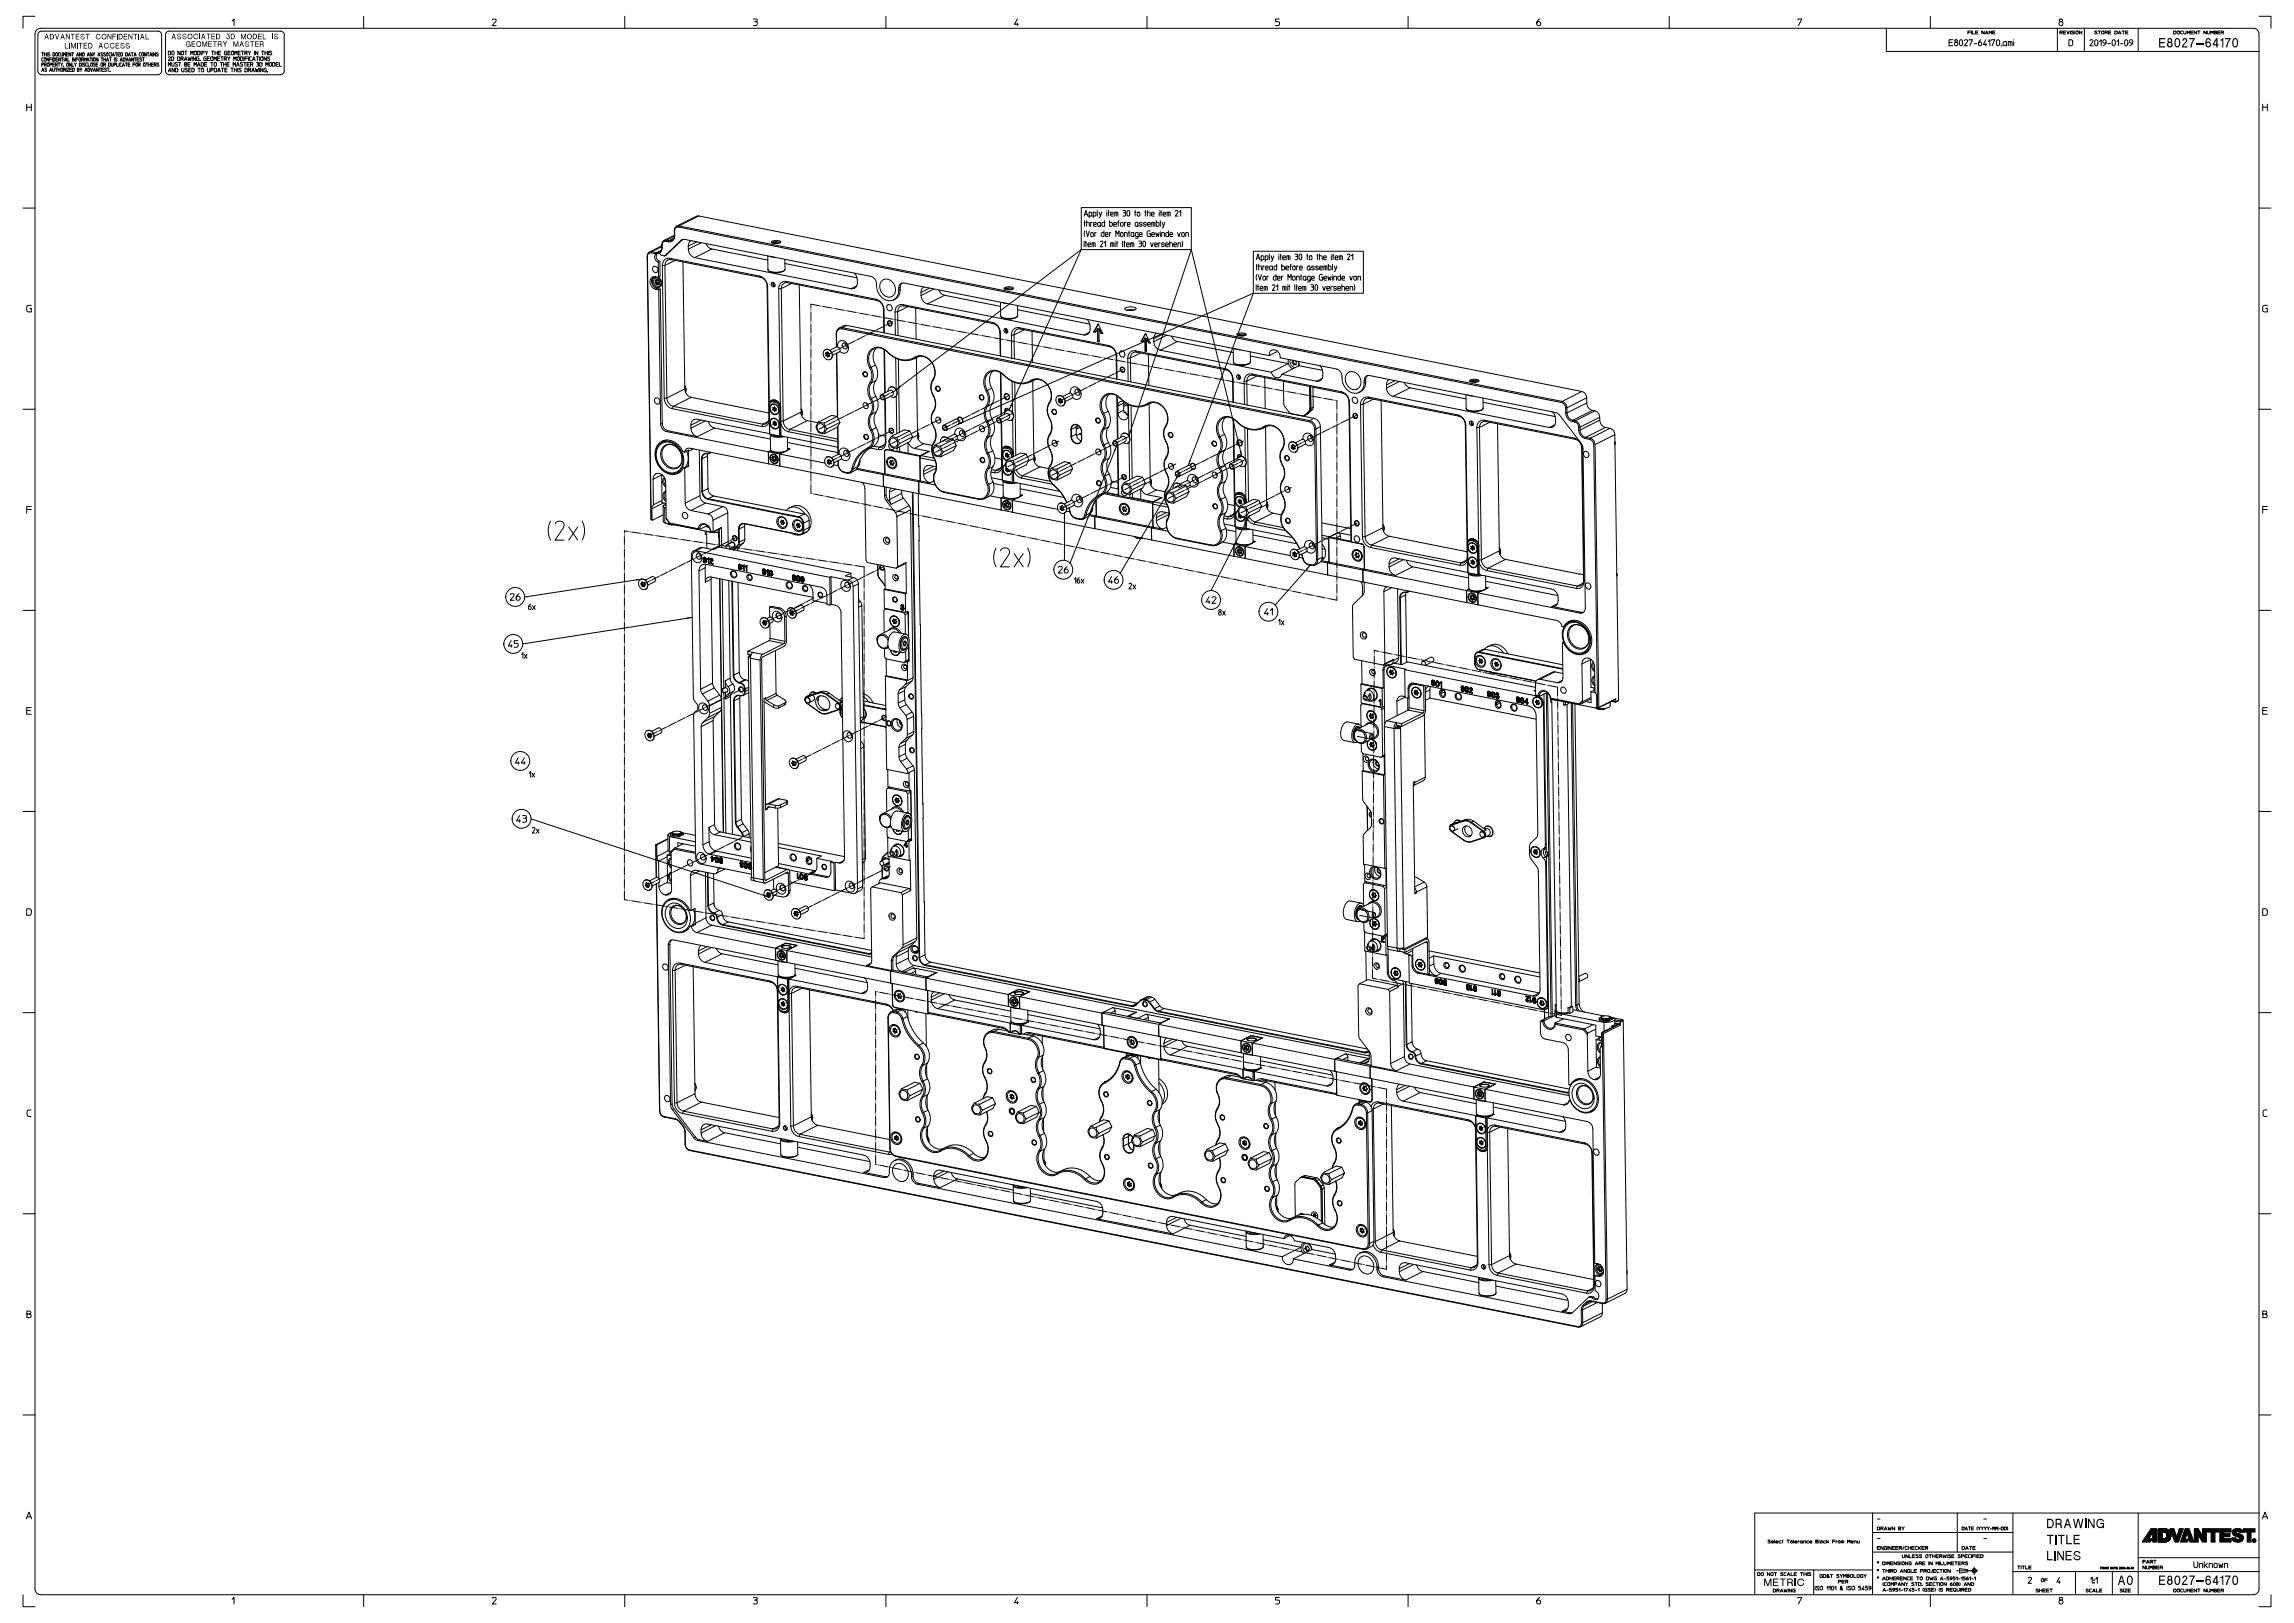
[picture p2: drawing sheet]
<svg xmlns="http://www.w3.org/2000/svg" width="1189mm" height="841mm" viewBox="0 0 1189 841" stroke-linecap="round" stroke-linejoin="round" font-family="sans-serif">
<g fill="#000">
<path d="M24 18l-1 2h1h1zM24 18v1h1z" fill-rule="evenodd"/>
<path d="M26 18v2h1a1.5 1.5 0 0 0 1-1 1.5 1.5 0 0 0-1-1zM26 18v2h1l1-2z" fill-rule="evenodd"/>
<path d="M29 18l1 2 1-2-1 2z" fill-rule="evenodd"/>
<path d="M32 18l-1 2h1h1h1zM32 18v1h1z" fill-rule="evenodd"/>
<path d="M42 18h2h-2l1 1a.8 .8 0 0 1 1 1 1 1 0 0 1-2 0 .8 .8 0 0 1 0-1l1 1h1l-2-1z" fill-rule="evenodd"/>
<path d="M50 18h1h1a1.1 1.1 0 0 0-2 0 1.1 1.1 0 0 0 1 2 1.1 1.1 0 0 0 1-1 1.4 1.4 0 0 1-2 1 1.4 1.4 0 0 1 0-2z" fill-rule="evenodd"/>
<path d="M53 19a1.4 1.4 0 0 0 2 0 1.4 1.4 0 0 0-2 0zM53 19a1 1 0 0 0 2 0 1 1 0 0 0-2 0z" fill-rule="evenodd"/>
<path d="M61 18v2h1a1.5 1.5 0 0 0 2-1 1.5 1.5 0 0 0-2-1zM62 18v2h1v-2z" fill-rule="evenodd"/>
<path d="M74 18l-1 2h1h1zM74 18l-1 1h1z" fill-rule="evenodd"/>
<path d="M90 17l-1 3 1-1h1v1zM90 18v1z" fill-rule="evenodd"/>
<path d="M92 18h2h-2l1 1a.8 .8 0 0 1 1 1 1 1 0 0 1-2 0 .8 .8 0 0 1 0-1l1 1h1l-2-1z" fill-rule="evenodd"/>
<path d="M95 18h1h1h-2l1 1a.8 .8 0 0 1 0 1 .8 .8 0 0 1-1 0 .8 .8 0 0 1 0-1v1h1l-1-1z" fill-rule="evenodd"/>
<path d="M97 19a1.5 1.5 0 0 0 3 0 1.5 1.5 0 0 0-3 0zM98 19a1 1 0 0 0 2 0 1 1 0 0 0-2 0z" fill-rule="evenodd"/>
<path d="M101 18l1-1 1 1a1.1 1.1 0 0 0-2 0 1.1 1.1 0 0 0 0 2 1.1 1.1 0 0 0 2-1 1.4 1.4 0 0 1-2 1 1.4 1.4 0 0 1 0-2z" fill-rule="evenodd"/>
<path d="M105 17l-1 3 1-1h1l1 1zM105 18v1h1z" fill-rule="evenodd"/>
<path d="M112 17v3h1a1.5 1.5 0 0 0 1-1 1.5 1.5 0 0 0-1-2zM112 18v2h1l1-2z" fill-rule="evenodd"/>
<path d="M118 18h1a1 1 0 0 1 0 2 1.1 1.1 0 0 1-2-1l1 1h1l-1-1v-1h-1z" fill-rule="evenodd"/>
<path d="M120 17v3h1a1.5 1.5 0 0 0 1-1 1.5 1.5 0 0 0-1-2zM120 18v2h1v-2z" fill-rule="evenodd"/>
<path d="M128 19a1.5 1.5 0 0 0 3 0 1.5 1.5 0 0 0-3 0zM128 19a1 1 0 0 0 2 0 1 1 0 0 0-2 0z" fill-rule="evenodd"/>
<path d="M131 17v3h1a1.5 1.5 0 0 0 1-1 1.5 1.5 0 0 0-1-2zM131 18v2h1l1-2z" fill-rule="evenodd"/>
<path d="M142 18h2h-2l1 1a.8 .8 0 0 1 1 1 .8 .8 0 0 1-1 0 .8 .8 0 0 1-1-1l1 1h1l-2-1z" fill-rule="evenodd"/>
<path d="M1135 20h3l-2 5h-1v-1l2-4h-2z" fill-rule="evenodd"/>
<path d="M1149 20v3h1l-1 2v-1h-2zM1149 21l-2 2h2z" fill-rule="evenodd"/>
<path d="M1153 20h3l-2 5v-1l1-4h-2z" fill-rule="evenodd"/>
<path d="M34 22v3h1h-1z" fill-rule="evenodd"/>
<path d="M34 18l2 2v-2v2l-2-2v2z" fill-rule="evenodd"/>
<path d="M37 18h2h-1v2v-2z" fill-rule="evenodd"/>
<path d="M37 22l1 3 1-3v3v-2l-1 2-1-2v2z" fill-rule="evenodd"/>
<path d="M39 18h2h-1v1h1h-1v1h1h-2z" fill-rule="evenodd"/>
<path d="M41 22h2l-1 1v2v-2z" fill-rule="evenodd"/>
<path d="M43 22h2l-1 1h1l-1 1v1h1h-2z" fill-rule="evenodd"/>
<path d="M44 18h2v2l-1-2z" fill-rule="evenodd"/>
<path d="M46 22v3h1a1.5 1.5 0 0 0 1-1 1.5 1.5 0 0 0-1-2zM46 23v2h1v-2z" fill-rule="evenodd"/>
<path d="M52 22l-1 3 1-1h1v1zM52 23v1h1z" fill-rule="evenodd"/>
<path d="M56 18l1 2 1-2v2l-2-2v2z" fill-rule="evenodd"/>
<path d="M54 23l1-1 1 1a1.1 1.1 0 0 0-1 0 1.1 1.1 0 0 0 0 2 1.1 1.1 0 0 0 1-1 1.4 1.4 0 0 1-2 1 1.4 1.4 0 0 1 0-2z" fill-rule="evenodd"/>
<path d="M58 18h2h-1v1h1h-1v1z" fill-rule="evenodd"/>
<path d="M58 22h1v1a1.1 1.1 0 0 0-1 0 1.1 1.1 0 0 0 0 2 1.1 1.1 0 0 0 1-1 1.4 1.4 0 0 1-2 1 1.6 1.6 0 0 1 1-3z" fill-rule="evenodd"/>
<path d="M60 22h2l-2 1h2l-2 1v1h2h-2z" fill-rule="evenodd"/>
<path d="M63 22l1 1h1h-2l1 1a.8 .8 0 0 1 0 1 .8 .8 0 0 1-1 0 .8 .8 0 0 1 0-1v1l1-1-1-1z" fill-rule="evenodd"/>
<path d="M66 22l1 1h-1l1 1a.8 .8 0 0 1 0 1 .8 .8 0 0 1-1 0 .8 .8 0 0 1-1-1l1 1 1-1-2-1z" fill-rule="evenodd"/>
<path d="M64 18h2h-2v1h2h-2v1h2h-2z" fill-rule="evenodd"/>
<path d="M67 18l1 2 1-2v2l-2-2v2z" fill-rule="evenodd"/>
<path d="M69 18h2h-1v2v-2z" fill-rule="evenodd"/>
<path d="M75 18l1 2h1h-2z" fill-rule="evenodd"/>
<path d="M97 22l1-1 1 1a1.1 1.1 0 0 0-2 0 1.1 1.1 0 0 0 0 1 1.1 1.1 0 0 0 1 0h1v1h-1a1.4 1.4 0 0 1-1 0 1.4 1.4 0 0 1 0-2z" fill-rule="evenodd"/>
<path d="M99 21h2l-1 1v1h1h-1v1h1h-2z" fill-rule="evenodd"/>
<path d="M102 23a1.5 1.5 0 0 0 3 0 1.5 1.5 0 0 0-3 0zM102 23a1 1 0 0 0 2 0 1 1 0 0 0-2 0z" fill-rule="evenodd"/>
<path d="M105 21l1 3 1-3v3v-2l-1 2-1-2v2z" fill-rule="evenodd"/>
<path d="M107 17h2l-1 1v2v-2z" fill-rule="evenodd"/>
<path d="M108 21h2l-2 1v1h2h-2v1h2h-2z" fill-rule="evenodd"/>
<path d="M110 17h1l-1 1v1h1h-1v1h1h-1z" fill-rule="evenodd"/>
<path d="M110 21h2v1v2l-1-2z" fill-rule="evenodd"/>
<path d="M113 22v1h1v-1zM113 21l2 1v2l-1-1h-1v1z" fill-rule="evenodd"/>
<path d="M115 21l2 2 1-2-1 3z" fill-rule="evenodd"/>
<path d="M121 21l1 3 1-3h1v3l-1-2-1 2-1-2v2z" fill-rule="evenodd"/>
<path d="M125 21l-1 3 1-1h1v1zM125 22v1h1z" fill-rule="evenodd"/>
<path d="M127 22h2h-1h-1l1 1a.9 .9 0 0 1 1 1 1 1 0 0 1-2 0v-1a.8 .8 0 0 0 1 1 .8 .8 0 0 0 1-1h-2z" fill-rule="evenodd"/>
<path d="M125 17l1 3 1-3v3v-2l-1 2-1-2v2z" fill-rule="evenodd"/>
<path d="M130 21h2l-1 1v2l-1-2z" fill-rule="evenodd"/>
<path d="M132 21h2l-1 1v1h1h-1v1h1h-2z" fill-rule="evenodd"/>
<path d="M134 17h2l-2 1v1h1h-1v1h2h-2z" fill-rule="evenodd"/>
<path d="M135 22v1h1v-1zM135 21l1 1 1 2-1-1h-1v1z" fill-rule="evenodd"/>
<path d="M136 17l1 3h1h-2z" fill-rule="evenodd"/>
<path d="M1119 20h3h-2v2h2h-2v2h2v1h-3z" fill-rule="evenodd"/>
<path d="M1124 21a.7 .7 0 0 0 1 0 .7 .7 0 0 0-1 0zM1124 23a.9 .9 0 0 0 1 0 .9 .9 0 0 0-1 0zM1124 20v2a1.6 1.6 0 0 0 0 2 1.6 1.6 0 0 0 2-1v-1a1.3 1.3 0 0 0 0-2 1.3 1.3 0 0 0-2 0z" fill-rule="evenodd"/>
<path d="M1128 21a2 2 0 0 0 1 3 2.3 2.3 0 0 0-1-4zM1128 20a2.5 2.5 0 0 0-1 3 2.5 2.5 0 0 0 2 1 2.5 2.5 0 0 0 1-2 2.5 2.5 0 0 0-2-2z" fill-rule="evenodd"/>
<path d="M1132 20a1.5 1.5 0 0 1 2 1 1.5 1.5 0 0 1-2 2v1h2v1h-3l2-4v-1l-2 1z" fill-rule="evenodd"/>
<path d="M1138 22h4v1h-4z" fill-rule="evenodd"/>
<path d="M1144 23a1 1 0 0 0 2 0 1 1 0 0 0-2 0zM1144 20h1l1 1h-1a.8 .8 0 0 0 0-1 .8 .8 0 0 0-1 1v1a1.4 1.4 0 0 1 2 0 1.6 1.6 0 0 1-1 3 1.4 1.4 0 0 1-2-2z" fill-rule="evenodd"/>
<path d="M1151 21l1-1v5v-4h-1z" fill-rule="evenodd"/>
<path d="M1158 21a2 2 0 0 0 1 3 2.3 2.3 0 0 0-1-4zM1158 20a2.5 2.5 0 0 0-1 3 2.5 2.5 0 0 0 2 1 2.4 2.4 0 0 0 1-2 2.4 2.4 0 0 0-2-2z" fill-rule="evenodd"/>
<path d="M465 202l2-2z" fill-rule="evenodd"/>
<path d="M497 220l2-2v1z" fill-rule="evenodd"/>
<path d="M524 210h1l-2 2z" fill-rule="evenodd"/>
<path d="M579 231l-1 3h-1z" fill-rule="evenodd"/>
<path d="M586 223l-1 3z" fill-rule="evenodd"/>
<path d="M643 234v-1l1 3z" fill-rule="evenodd"/>
<path d="M611 246l-1 2h-1z" fill-rule="evenodd"/>
<path d="M617 238v1l-1 2z" fill-rule="evenodd"/>
<path d="M552 266v3h-1z" fill-rule="evenodd"/>
<path d="M647 267v3h-1z" fill-rule="evenodd"/>
<path d="M677 295l2-2-2 2z" fill-rule="evenodd"/>
<path d="M330 300h3l-3 1z" fill-rule="evenodd"/>
<path d="M356 320h3l-3 1z" fill-rule="evenodd"/>
<path d="M396 464l3 1-3-1z" fill-rule="evenodd"/>
<path d="M1061 787v5h2a2.5 2.5 0 0 0 2-3 2.5 2.5 0 0 0-2-2zM1062 788v3h1l1-1v-2h-1z" fill-rule="evenodd"/>
<path d="M1066 788v1h1a.9 .9 0 0 0 1-1 .9 .9 0 0 0-1 0zM1065 787h2a1.4 1.4 0 0 1 2 1 1.4 1.4 0 0 1-1 2l1 2h-1v-2h-1h-1v2h-1z" fill-rule="evenodd"/>
<path d="M1071 787l-1 5 1-2h1l1 2h1l-2-5zM1072 788l-1 2h1z" fill-rule="evenodd"/>
<path d="M1074 787h1l1 4 1-4h1v4l1-4h1l-1 5h-1l-1-4-1 4z" fill-rule="evenodd"/>
<path d="M1081 787v5z" fill-rule="evenodd"/>
<path d="M1082 787h1l2 4v-4h1v5h-1l-2-4v4h-1z" fill-rule="evenodd"/>
<path d="M1088 787h1l2 1h-1a1.6 1.6 0 0 0-2 0 1.6 1.6 0 0 0 0 3 1.6 1.6 0 0 0 2-1h-1v-1h2v3l-1-1a2.4 2.4 0 0 1-3 0 2.4 2.4 0 0 1 1-4z" fill-rule="evenodd"/>
<path d="M1115 792h3v7h-2v-5l-2 3h1l-1 2h-3z" fill-rule="evenodd"/>
<path d="M1125 792h2l1 4 1-4h2l-2 7h-2z" fill-rule="evenodd"/>
<path d="M1133 792h2l2 7h-2l-1-4-1 3h1v1h-4z" fill-rule="evenodd"/>
<path d="M1137 792h2l3 4v-4h2v7h-2l-3-4v4h-2z" fill-rule="evenodd"/>
<path d="M1144 792h6v2h-2v5h-2v-5h-2z" fill-rule="evenodd"/>
<path d="M1151 792h5v2h-3v1h3v1h-3v1h3v2h-5z" fill-rule="evenodd"/>
<path d="M1157 793a2.7 2.7 0 0 1 3-1 2.7 2.7 0 0 1 2 2h-1a.7 .7 0 0 0-1-1 .7 .7 0 0 0-1 1 .7 .7 0 0 0 1 1 2.5 2.5 0 0 1 3 3 2.5 2.5 0 0 1-4 1 1.7 1.7 0 0 1-2-2h2a.9 .9 0 0 0 1 1 .9 .9 0 0 0 1-1 1.1 1.1 0 0 0-2-1l-2-1z" fill-rule="evenodd"/>
<path d="M1163 792h6v2h-2v5h-2v-5h-2z" fill-rule="evenodd"/>
<path d="M927 818v2h1a.7 .7 0 0 0 1-1 .7 .7 0 0 0-1-1zM926 818h2a1.2 1.2 0 0 1 1 1 1.2 1.2 0 0 1 0 1v2v-1l-1-1h-1v2h-1z" fill-rule="evenodd"/>
<path d="M932 818h2l1 1a1.5 1.5 0 0 0-3 0 1.3 1.3 0 0 0 1 2 1.3 1.3 0 0 0 2-1 1.9 1.9 0 0 1-3 2 2 2 0 0 1 0-4z" fill-rule="evenodd"/>
<path d="M1061 804h1v4h2v1h-3z" fill-rule="evenodd"/>
<path d="M1061 795h3v1h-1v4h-1v-4h-1z" fill-rule="evenodd"/>
<path d="M1065 804v5z" fill-rule="evenodd"/>
<path d="M1065 795h1v5h-1z" fill-rule="evenodd"/>
<path d="M1066 804h1l2 3v-3h1v5h-1l-2-4v4h-1z" fill-rule="evenodd"/>
<path d="M1067 795h3v1h-1v4h-1v-4h-1z" fill-rule="evenodd"/>
<path d="M1071 795h1v5h2h-3z" fill-rule="evenodd"/>
<path d="M1071 804h3h-3v2h3h-3v2h3v1h-3z" fill-rule="evenodd"/>
<path d="M1075 804h2l1 1-2-1a.8 .8 0 0 0-1 1 .8 .8 0 0 0 1 1h1a1.4 1.4 0 0 1 1 2 1.5 1.5 0 0 1-3 0v-1a1.2 1.2 0 0 0 1 1 1.2 1.2 0 0 0 2-1 2.6 2.6 0 0 1-3-2z" fill-rule="evenodd"/>
<path d="M1075 795h3v1h-3v1h3v1h-3v2h3h-3z" fill-rule="evenodd"/>
<path d="M1099 816l-1 5 1-1h1l1 1h1l-2-5zM1100 817l-1 2h1z" fill-rule="evenodd"/>
<path d="M1124 818a.7 .7 0 0 0 1 0 .7 .7 0 0 0-1 0zM1124 820a.9 .9 0 0 0 1 0 .9 .9 0 0 0-1 0zM1124 817l-1 1 1 1a1.5 1.5 0 0 0 0 2 1.5 1.5 0 0 0 2 0 1.5 1.5 0 0 0 0-2v-1a1.3 1.3 0 0 0 0-1 1.3 1.3 0 0 0-2 0z" fill-rule="evenodd"/>
<path d="M1135 816h3l-2 5h-1v-1l2-3h-2z" fill-rule="evenodd"/>
<path d="M1138 819h4v1h-4z" fill-rule="evenodd"/>
<path d="M1149 816v4h1l-1 1v-1h-2zM1149 818l-2 2h2z" fill-rule="evenodd"/>
<path d="M1153 816h3l-2 5v-1l1-3h-2z" fill-rule="evenodd"/>
<path d="M914 818h1l1 3 2-3v4v-3l-1 3h-1l-1-3v3h-1z" fill-rule="evenodd"/>
<path d="M919 818h3h-2v2h2h-2v1h2v1h-3z" fill-rule="evenodd"/>
<path d="M923 818h3h-2v4v-4h-1z" fill-rule="evenodd"/>
<path d="M930 818h1v4h-1z" fill-rule="evenodd"/>
<path d="M1103 817v1a2 2 0 0 0 1 3 2 2 0 0 0 0-4zM1103 817a2.5 2.5 0 0 0-1 2 2.5 2.5 0 0 0 3 2 2.4 2.4 0 0 0 1-3 2.4 2.4 0 0 0-3-1z" fill-rule="evenodd"/>
<path d="M1119 816h3v1h-2v1h2v1h-2v2h2h-3z" fill-rule="evenodd"/>
<path d="M1128 817v1a2 2 0 0 0 1 3 2.3 2.3 0 0 0-1-4zM1128 817a2.5 2.5 0 0 0-1 2 2.5 2.5 0 0 0 2 2 2.4 2.4 0 0 0 1-3 2.4 2.4 0 0 0-2-1z" fill-rule="evenodd"/>
<path d="M1132 817a1.5 1.5 0 0 1 2 1 1.5 1.5 0 0 1-2 1v2h2h-3l2-3v-1l-2 1z" fill-rule="evenodd"/>
<path d="M1144 820a1 1 0 0 0 2 0 1 1 0 0 0-2 0zM1144 817h1l1 1h-1a.8 .8 0 0 0 0-1 .8 .8 0 0 0-1 1v1a1.4 1.4 0 0 1 2 0 1.4 1.4 0 0 1-1 2 1.4 1.4 0 0 1-2-1z" fill-rule="evenodd"/>
<path d="M1151 817l1-1v5v-3h-1z" fill-rule="evenodd"/>
<path d="M1158 817v1a2 2 0 0 0 1 3 2.3 2.3 0 0 0-1-4zM1158 817a2.5 2.5 0 0 0-1 2 2.5 2.5 0 0 0 2 2 2.4 2.4 0 0 0 1-3 2.4 2.4 0 0 0-2-1z" fill-rule="evenodd"/>
</g>
<g fill="none" stroke="#000" stroke-width=".52">
<path d="M18 8h-6v7M19 15h2h1147h2l1 3v806l-1 1-2 1h-1147h-2l-1-3v-806zM20 18v19v1l2 1h60l2-2v-19M22 16l-2 1v1M22 16h60M61 18v2M72 18v2M82 16l1 1 1 1M86 18v19v1l2 1h58l1-2v-19M88 16l-2 1v1M88 16h57M103 17v3"/>
<path d="M120 11l1-1v3M141 17v3M145 16l2 1v1M188 8v7M255 10a1 1 0 0 1 1 0 1 1 0 0 1 1 1l-2 2h2M324 8v7M390 10h2v1a1.1 1.1 0 0 1 1 1 1.1 1.1 0 0 1-1 1h-2M391 11h1M459 8v7M527 10l-1 3h2M527 12v1M595 8v7"/>
<path d="M663 10h-2v1h1a1.1 1.1 0 0 1 1 1 1.1 1.1 0 0 1-1 1h-1M730 8v7M798 10l-1 1a1.4 1.4 0 0 0-1 1 1.4 1.4 0 0 0 2 1 1.1 1.1 0 0 0 0-2 1.1 1.1 0 0 0-1 1M865 8v7M932 10h2l-2 3M978 15v12h193M1001 8v7M1020 17h1M1021 16h-1v2M1022 16v2M1022 16v2h1M1024 17h1"/>
<path d="M1025 16h-1v2h1M1028 16v2l-1-2v2M1029 18l1-2v2M1029 17h1M1031 18v-2l1 1v-1v2M1033 17h1M1034 16h-1v2h1M1066 15v12M1068 17v1M1068 11a1.1 1.1 0 0 0-1 2 1.1 1.1 0 0 0 2 0 1.1 1.1 0 0 0-1-2M1068 17v-1h1l-1 1 1 1M1069 17h2"/>
<path d="M1071 16h-2v2h2M1071 16l1 2 1-2M1073 16v2M1075 16h-1l1 2-1-1M1075 16v2M1076 16h1v2l-1-1zM1079 16v2l-1-2v2M1080 15v12M1087 16h-1l1 2-1-1M1087 16h1v2M1088 16h1M1089 16h1v1l-1 1z"/>
<path d="M1091 17v1M1092 17h-1v-1h1v1v1M1093 17h1M1094 16h-1v2h1M1096 16h1v2h-1zM1098 18l1-2v2M1098 17h1M1100 16h1v2M1101 16h.1M1102 17h1M1103 16h-1v2h1M1108 15v12"/>
<path d="M1127 16h1v2h-1zM1129 16h1l-1 2v-1zM1131 16l-1 1 1 1M1132 16v2l1-1v-1M1134 18v-2v1l1-1v2M1135 17h2M1137 16h-2v2h2M1139 16v2l-2-2v2M1139 16h1v2M1140 16h.1M1144 16v2l-2-2v2M1144 16l1 2v-1v-1"/>
<path d="M1146 18v-2l1 1v-1v2M1148 17h1v1h-1v-2h1l-1 1M1149 17h2M1151 16h-2v2h2M1151 17v1M1152 17h-1v-1h1v1v1M1171 8h6v7M22 27v2M22 33h1h-1v1M22 37v-2l1 2M22 36h1M22 27h1"/>
<path d="M22 30v2M23 27v2M23 28h1M23 33v1M23 30h1l-1 2v-1zM24 33h-1h1v1M24 27v2M24 35l-1 1 1 1h-1M25 33v1h-1zM25 30v2l-1-2v2M26 37v-2l1 2M26 31h1"/>
<path d="M26 27l-1 1 1 1h-1M26 33h1h-1v1M26 36h1M27 30h-1v2M27 30v2M27 35l1 2v-2M27 33h1M27 27l1 1v1h-1zM28 30h1l-1 2zM28 33h-1v1h1M29 35v2M29 33v1"/>
<path d="M29 31h1M29 27l1 1-1 1zM29 35h1M29 33h1v1M30 30h-1v2h1M30 33h1v1M30 35v2M30 36h1M31 33h.1M31 27l-1 1v1h1M31 35v2M31 30v2l-1-2v2"/>
<path d="M32 27v2v-2M32 33v1M32 35v1v1zM32 30v2M32 30h1M32 33h.1M33 29v-2v1l1-1v2M33 34h.1M33 36v1M33 30v2M33 36v-1h1v2M34 32v-2l1 2"/>
<path d="M34 31h1M34 28h1M34 35v2M35 33v1zM35 35h1l-1 2h1M35 30v2h1M35 27h-1v2h1M36 22v3M36 36h1M37 27v2l-1-2v2M37 33v1l-1-1v1M37 27h1v2"/>
<path d="M37 35h-1v2h1M37 33v1h1M38 35l1 1-1 1zM38 30v2M38 27h.1M39 33v1M39 30v2l-1-2v2M39 31h1M40 33h-1M40 29v-2l1 2M40 29h1M40 22v3"/>
<path d="M40 36h1v1h-1v-2h1v1M40 30h-1v2M41 30h1l-1 2v-1zM41 33h1v1h-1zM41 35l1 2M42 27v2l-1-2v2M42 31v1M42 35v1M43 33v1M43 27l1 1-1 1zM43 31h-1v-1h1v2M44 32v-2v1l1-1v2"/>
<path d="M44 33h-1l1 1h-1M44 37l1-2v2M44 36h1M45 32l1-2v2M45 29l1-2v2M45 33h-1l1 1M45 31h1M45 29h1M46 35v1v1zM46 33v1M47 30v2M47 35v2l1-2"/>
<path d="M47 33h1v1h-1zM47 30h1M48 27v2l-1-2v2M48 30v2M48 27l1 2M48 37l1-2v2M49 36h.1M49 30v2l-1-1zM49 27v1M49 33h-1l1 1h-1M50 33h1M51 29v-2l1 2"/>
<path d="M51 33h-1v1h1M51 30v2l-1-2v2M51 29h1M51 35v2l-1-2v2M51 35h1v2M52 35h.1M52 30h1v2M52 33h1v1h-1zM53 36h1M53 30h.1M53 27l-1 1 1 1h-1M54 33v1"/>
<path d="M54 35h-1v2h1M54 30v2M54 31h1M54 33h1v1M55 27l-1 1 1 1h-1M55 30v2M55 35l-1 1 1 1h-1M55 32l1-2v2M55 27l1 1v1h-1zM55 31h1M56 35v2M56 35h1"/>
<path d="M56 33h1v1h-1zM57 30v2M57 37h.1M57 30h1M57 27l-1 1 1 1M58 33v1h1v-1M58 27v2M58 29l1-2v2M58 29h1M59 33h1h-1v1M59 30v2M60 27v2"/>
<path d="M60 27h1M60 33v1h1M61 30h-1l1 2-1-1M61 28h1M62 33v1M62 27h-1v2h1M62 32l1-2v2M62 31h1M63 27v1v1zM63 33h-1v1h1M63 34l1-1 1 1M64 34h.1"/>
<path d="M64 30h1l-1 2zM65 33v1M65 27l1 1v1h-1zM65 30l1 2v-2M65 33h1M66 33h1M66 29l1-2 1 2M67 32v-2l1 2M67 29h.1M67 31h1M67 33h-1v1h1M68 27h1v2"/>
<path d="M69 27h.1M69 33h1M69 30v2l-1-2v2M69 29l1-2 1 2M70 30v2M70 29h.1M70 33h-1v1M70 30h1M71 33v1h-1zM71 31h1M72 33v1M72 30h-1v2h1"/>
<path d="M72 33h1v1M73 27l-1 1v1h1M73 30h-1l1 2-1-1M74 27v1v1h-1zM74 30v2M74 30h1M74 33h1v1h-1zM76 33v1M76 27v2l-1-2v2M76 33h1M76 27h1v2M77 27h.1"/>
<path d="M77 33v1M77 33h1M78 29v-2l1 2M78 29h1M78 33v1M79 33h.1M79 27v2M80 33h-1v1h1M80 33v1M81 33h-1h1v1M81 27v2l-1-2v2M82 27l-1 1 1 1h-1"/>
<path d="M82 33h-1l1 1h-1M87 27h1v1h-1zM87 30h1l-1 1h1M87 34v-2l1 1v-1v2M87 37l1-2 1 2M87 37h1M89 29l1 1v1h-1zM89 32v2h1v-2M89 27h1v1h-1zM90 35v2l-1-2v2M91 35l1 1v1h-1zM92 33h-1l1 1h-1"/>
<path d="M92 29l1 1v1h-1zM93 32v2M93 32h1M93 27v1l-1-1v1M94 30v1M94 35l1 2v-2M94 27h1v1h-1zM94 30v-1l1 1h-1l1 1M96 31v-2l1 2M96 27v1M96 33h1l-1 1v-2l1 1h-1M96 31h1"/>
<path d="M96 27h1M97 36h-1l1 1h-1M97 33h1M97 29l1 2v-1l1 1v-2M98 36h1M99 32h-2v2h2M99 28v-1v1l1-1v1M99 35h-1v2h1M99 35l2 1-1 1h-1zM100 29v2M101 34v-2v1l1-1v2M101 27h1v1h-1z"/>
<path d="M101 29v2l-1-2v2M102 34l1-2 1 2M102 27h2l-1 1h-1zM103 34h1M103 35v2M103 29l-1 1v1h1v-1M103 35h1M104 31h.1M104 27v1M104 32l1 1v1h-1zM105 35l1 1-1 1h-1zM105 27h1"/>
<path d="M106 27h-1v1M106 33h1M106 27l1 1M107 29l-1 1v1h1l-1-1M107 32h-1v2h1M107 30h1M108 35v2h1v-2M108 27h-1M109 29h-2v2h2M109 32h1v2M109 36h1v-1h-1v2M109 30h1v1h-1z"/>
<path d="M110 27v1M110 32h.1M110 27h1M111 31v-2l1 2v-2v2M111 35l1 1v1h-1zM111 32l1 1v1h-1zM111 27v1M111 27h2M113 27v1M113 30h1M113 37l1-2v2M113 37h1"/>
<path d="M113 27h1M114 29h-1v2h1M114 32h1v2M114 27h-1v1h1M114 29h1v2M115 35v2M115 32h.1M115 29h1M115 35h1M116 32v2M116 33h1M116 30v1"/>
<path d="M117 36h1M117 30h-1v-1l1 1v1M117 32v2M118 27h-2v1h2v-1h-1M118 33h1M118 35h-1v2h1M118 29l1 2M118 27h1M119 32h-1v2h1M119 29v1M119 27h-1v1h1M120 35v2"/>
<path d="M120 27h1v1h-1zM120 35h1M121 34v-2v1l1-1v2M121 31v-2l1 2v-2v2M121 35v2M121 36h2M122 28v-1v1l1-1v1M123 34v-2l1 2M123 35v2M123 34h1M123 30h1v1h-1zM123 27h1"/>
<path d="M125 27h-2v1h2M125 29l1 1v1h-1zM125 36h-1l1 1h-1M125 27h1v1M126 33h-1l1 1h-1M126 27h.1M126 32h1v2M126 29v2M127 35l1 1v1h-1zM127 27v1M127 32h1M127 30h1"/>
<path d="M128 27h-1h1v1M128 33h1M128 29h-1v2M129 27v1M129 36v1M129 29v2M129 32h-1v2h1M129 36v-1l1 1h-1l1 1M130 33v1M130 27h-1M130 29l-1 1v1h1M130 37l1-2 1 2"/>
<path d="M131 33h-1v-1l1 1v1M131 37h1M131 31l1-2v2M131 31h1M132 27v1M132 35l1 2v-1l1 1v-2M133 29v2M133 32l1 1v1h-1M133 33h1M133 29h1M134 27v1l-2-1v1M135 35v2"/>
<path d="M135 29v2M135 32l1 1-1 1zM135 30h1v1h-1zM136 27v1M136 27h1M136 35v2l-1-2v2M137 27v1M137 27h2M138 34v-2v1l1-1v2M138 35l-1 1v1h1v-1M138 29v2l-1-2v2M139 37h.1"/>
<path d="M139 27v1M140 30h-1l1 1h-1M140 32l1 1-1 1zM141 27h-1l1 1h-1M141 32l1 1v1h-1zM143 33h1M144 32h-1v2h1M145 32v2h1M1010 22h2M1012 21h-2v3h2M1014 22a1 1 0 0 0-1 1 1 1 0 0 0 2 0 1 1 0 0 0-1-1M1016 21a1.8 1.8 0 0 1 0 3 1.6 1.6 0 0 1 0-3z"/>
<path d="M1018 21a.8 .8 0 0 1 1 0 .8 .8 0 0 1 1 1l-2 2h2M1021 21h1l-1 3M1023 23h2M1027 21a2 2 0 0 0-1 3 .9 .9 0 0 0 1-1 .9 .9 0 0 0 0-1 1.1 1.1 0 0 0-2 1M1029 21l-1 2h2M1029 22v2M1031 22v-1v3M1032 21h2l-1 3M1035 21h1a1.8 1.8 0 0 1 0 3 1.6 1.6 0 0 1-1-3zM1038 24h.1M1037 24h.1M1040 23l-1 1-1-1v-1h2v2"/>
<path d="M1041 24v-2h2v2M1042 22v2M1044 21h.1M1044 22v2M1072 21h2v3h-2zM1083 21a.8 .8 0 0 1 1 0 .8 .8 0 0 1 1 1l-2 2h2M1086 21a1.8 1.8 0 0 1 1 3 1.7 1.7 0 0 1-1-3zM1088 22l1-1v3M1092 22h-2a.9 .9 0 0 1 0-1 1 1 0 0 1 2 0l-1 2-1 1M1092 23h2M1095 21a1.8 1.8 0 0 1 1 3 1.6 1.6 0 0 1-1-3zM1097 22l1-1v3"/>
<path d="M1099 23h1M1101 21h1a1.8 1.8 0 0 1 0 3 1.6 1.6 0 0 1-1-3zM1105 22h-1a.9 .9 0 0 1 0-1 .9 .9 0 0 1 1 0v2l-1 1M14 54v3M14 56h2M16 54v3M1173 54v3M1173 56h2M1175 54v3M12 108h6M350 119v3M351 117l-1 2"/>
<path d="M352 118h-2v1M352 118l457 91M352 117h-1M352 117l458 91M352 117v1M362 112l-11 5M362 112l458 91M362 112l-10 5M560 108h57v21h-57zM562 112l1-3 1 3M562 115h.1M562 114v3"/>
<path d="M562 111h1M562 120v3M563 120l1 3 1-3M563 115l2 1v1M563 114v3M564 112h2v-2h-2v3M566 115h-1v2M567 112h1v-2h-1v3M567 116h1a.7 .7 0 0 0 0-1 .7 .7 0 0 0-1 1v1h1M569 109v3M570 110v2l1-2M570 117h-1v-2h1v2"/>
<path d="M570 112v1M572 120v3l-1-1v-1h1M573 114v3h-2v-1l2-1M574 109h.1M574 110v2M574 110h1M575 109v3M575 114v3h1v-1l-1-1M576 111h1v-1h-1v1l1 1M577 116h2l-1-1-1 1v1h2M578 112v-2h1v2M579 110v2"/>
<path d="M579 115h1M580 114v3M581 116h1v1h-1zM582 109l1 1v2h-1M582 110h1M584 115h-1v2M584 116h2a.7 .7 0 0 0-1-1 .7 .7 0 0 0-1 1l1 1h1M584 109l1 1v1v1l-1-1zM585 120v3M588 110h1M588 109v3M589 110h2v2h-2z"/>
<path d="M590 117h-2v-2h2v2M592 116l-1-1v1l1 1h-1M593 110h1M594 109v3M594 116l-1-1v1l1 1h-1M595 110h1v2M595 109v3M595 116h1a.7 .7 0 0 0 0-1 .7 .7 0 0 0-1 1v1h1M596 120h-1v1v1l1 1v-2M597 111h1v-1h-1v1l1 1M597 117v-2h1l1 2M598 115v2"/>
<path d="M599 114v3h2v-1l-2-1M601 109h.1M601 110v2M601 114l1 3M601 120h.1M602 110h.1M602 109v3M602 115l1 2 1-2M603 111h1v-1h-1v1l1 1M603 117l-1 1M605 112v-2h2v2M606 120v3l-1-1-1-1h2"/>
<path d="M606 110v2M609 110a.7 .7 0 0 1 1-1 .7 .7 0 0 1 0 1l-1 2h2M611 110l1-1v3M1171 108h6M335 133l3 136M335 133h1M336 133l2 136M337 131l-2 2M338 131h-2v2M338 131l2 1M338 130l-1 1M338 130l2 1"/>
<path d="M338 130v1M340 132h.1M340 132a2.6 2.6 0 0 0 1 4M340 131v1M341 131a2.7 2.7 0 0 0 1 4M342 131l2 2M342 131l-2 1M342 135v8l-1 1v-8M342 135l-1 1M343 130l-3 1M343 128l-1 2-2 1M343 127h.1"/>
<path d="M343 127v1M343 128h.1M343 127l-6 4M343 128l-5 2M343 128v2l-1 1M343 138l1 68M344 125l-1 2M345 138l1 68M345 138h-2M345 125h-1l-1 2M345 125h1M345 124l-1 1"/>
<path d="M345 124l2 1M345 124v1M347 125h-1M347 134a3 3 0 0 0-4 4M347 134l1 1M347 134l47 9M348 135h-2l-1 3M348 135l46 9M349 123l-2 2M350 122l-6 3M350 122l-5 2M350 122l-1 2-2 1"/>
<path d="M350 122l-1 3h-3M350 135l-5 3M353 125l-9 8M353 125l2-1 96 19a5 5 0 0 1 3 6 7 7 0 0 0 9 6M354 124l-10 9M354 124l-1 1M354 124h.1M354 136l1 66M357 128v1M357 129l1 3 2 2M358 125l-1 1v2M360 134l81 16"/>
<path d="M361 125l-4 3M363 126l-6 3M366 126l1 2 2 1M369 129l29 6M369 129l-9 5M398 133v7M399 133h3M400 125a3 3 0 0 1 5 1h-1a4 4 0 0 1-4-1zM400 126h.1M400 126h3M401 126h3M401 125l3 1"/>
<path d="M404 126h.1M407 134v6M407 137l37 7M407 140a7 7 0 0 1-9 0M560 129l-37 83M560 129l-95 73-1-16M562 125v3M563 126h.1M563 125v3M564 127h1a.7 .7 0 0 0 0-1 .7 .7 0 0 0-1 0v2h1M565 121h2l-1 1h-1zM566 128v-2h1l1 2"/>
<path d="M567 126v2M568 121h-1v2M570 125a.7 .7 0 0 1 1 0 .7 .7 0 0 1 1 1l-2 2h2M572 126l1-1v3M573 122h1a.7 .7 0 0 0 0-1 .7 .7 0 0 0-1 0v1l1 1M576 128v-2h1v2M576 121h-1v2M576 126v2M578 125h.1M578 126v2M578 123v-3l1 1 1-1v3M579 126h.1"/>
<path d="M579 125v3M581 121h1v1h-1zM582 125v3M583 126h.1M583 123v-2h1v2M583 125v3M584 127h1a.7 .7 0 0 0 0-1 .7 .7 0 0 0-1 0v2h1M585 121h1M586 128v-2h1l1 2M587 126v2M588 122h-2v-1h2v2M590 123l-1-1v-1h1v2h-2"/>
<path d="M590 125h2l-1 1v2h-1M591 122h1a.7 .7 0 0 0 0-1 .7 .7 0 0 0-1 0v1l1 1M591 126h.1M593 125l1 1-1 2-1-1zM596 126l1 2 1-2M597 122h1a.7 .7 0 0 0 0-1 .7 .7 0 0 0-1 0v1l1 1M598 127h2a.7 .7 0 0 0-1-1 .7 .7 0 0 0-1 0l1 2h1M599 121v2l1-2v2l1-2M601 126v2M601 121v2M602 123v-2h1l1 2M603 126h-1v1h1v1l-1-1"/>
<path d="M604 127h2a.7 .7 0 0 0-1-1 .7 .7 0 0 0-1 0v2h2M606 126h2v2M606 125v3M606 122h2v-1h-2v1l2 1M608 127h2a.7 .7 0 0 0-1-1 .7 .7 0 0 0-1 0l1 2h1M610 121l1 2 1-2M611 128v-2h1v2M613 121h1v1h-1zM613 125v3M615 123v-2h1v2M650 130h57v22h-57zM651 135l1-3 1 3"/>
<path d="M651 138h1M651 137v3M651 134h2M652 138h2v2M652 137v3M654 135l1-1v-1h-1v2M655 138v2M656 135l1-1v-1h-1v2M656 139h1a.7 .7 0 0 0 0-1 .7 .7 0 0 0-1 0v2h1M658 132v3M659 133l1 2v-2M659 139l-1 1v-2h1l1 2"/>
<path d="M660 135h-1M662 137v3h-1l-1-2h2M663 132h.1M663 133v2M664 133h.1M664 132v3M664 137v3h1l1-2h-2M665 134h1a.7 .7 0 0 0 0-1 .7 .7 0 0 0-1 0v1l1 1M666 139h2a.7 .7 0 0 0-1-1 .7 .7 0 0 0-1 0l1 2h1M667 135v-2h1l1 2M668 133v2M669 138h.1"/>
<path d="M669 137v3M670 138h1v2h-1zM671 132h2l-1 1 1 1-2 1M672 133h.1M673 138h-1v2M673 132h1h1v2l-1 1-1-1zM674 139h1a.7 .7 0 0 0 0-1 .7 .7 0 0 0-1 0v2h1M677 133h1M678 132v3M679 133h1v2l-1-1zM679 139l-1 1v-2h1v2M681 138h-1v1h1v1l-1-1"/>
<path d="M683 133h.1M683 132v3M683 138h-1v1h1v1l-1-1M684 133h1v2M684 132v3M684 139h1v-1h-1v1l1 1M686 134h1a.7 .7 0 0 0 0-1 .7 .7 0 0 0-1 0v1l1 1M686 140v-2h2v2M687 138v2M688 137v3h2v-2h-2M690 132h.1M690 133v2"/>
<path d="M691 137v3M691 133h.1M691 132v3M692 138v2l1-2M692 134h1a.7 .7 0 0 0 0-1 .7 .7 0 0 0-1 0v1l1 1M692 140v1M694 135v-2h2v2M695 133v2M698 132a.7 .7 0 0 1 1 0 .7 .7 0 0 1 1 1l-2 2h2M700 133l1-1v3M16 158h-2v1v2l2 1v-2h-1M339 143a4 4 0 0 0 2 6"/>
<path d="M340 146v1M340 146h.1M340 145v1M340 144a2.4 2.4 0 0 0-1 3 2.4 2.4 0 0 0 3 1M340 144a2.4 2.4 0 0 1 2 1 2.4 2.4 0 0 1 0 3M340 145h.1M340 150h1M340 143a2.8 2.8 0 0 0-1 4 2.8 2.8 0 0 0 4 1 3 3 0 0 0-2-4M340 147h.1M340 146l1 1M340 147h1M341 145h.1"/>
<path d="M341 145h-1M341 147h.1M341 149l-1 1M341 149l1 1M341 147h-1M341 145h1M341 145l1 1M341 147h1M341 144l-1-1a3 3 0 0 0-3 4 3 3 0 0 0 3 3M341 150l1 70M342 145v1M342 146h.1"/>
<path d="M342 146v1M342 147h.1M342 147h-1M342 148h.1M342 150h-1M342 150l1 69M394 143a6 6 0 0 1 4 6M394 143v1M394 144l3 1 1 3M398 148l1 77v-15M398 148v1M398 149l1 60"/>
<path d="M401 146v2M401 148h1M401 146l1 2M404 150v60M404 141h-3M405 150l1 68M405 150h-1M408 146a3 3 0 0 0-4 4M408 146l46 9M408 146h.1M408 146l-2 1-1 3M408 146l47 10"/>
<path d="M410 147l-5 3M414 148l1 67M443 142a5 5 0 0 1-1 8h-1M444 148l-3 2M454 155a6 6 0 0 1 4 6M454 155l1 1M455 156l2 1 1 3M457 145a5 5 0 0 1 7 3 5 5 0 0 1-2 6 5 5 0 0 1-5-3 5 5 0 0 1 0-6zM466 149l1-2h2l189 37M466 149v1M466 150l-1 3-2 2M467 149v1"/>
<path d="M467 149h-1M467 150l-1 3-3 2M467 150h-1M468 147l-1 2M468 158a3 3 0 0 0-4 4M468 158l46 9M468 158h.1M468 158l-2 1-1 3M468 158l47 10M471 159l-6 3M475 160v16M477 153l1 3 3 1"/>
<path d="M477 152v1M479 149l-1 1-1 2M481 157l81 17M482 149l-5 3M484 150l-7 3M487 150l1 2 2 1M490 153l29 6M490 153l-9 4M519 157v7M519 157h3M520 149h1a3 3 0 0 1 4 1h-1a2.8 2.8 0 0 1-4-1zM521 150h.1"/>
<path d="M521 150h3M521 149l4 1M521 149l3 1M521 149v1M525 150h.1M527 158v6M583 160l1-1a4 4 0 0 1 5 1l-1 1a4 4 0 0 1-5-1zM650 152l-153 68M650 152l-34 89M651 148v2M651 142v3M652 148h.1"/>
<path d="M652 148v2M652 142l1 3 1-3M653 149h2h-1h-1v1h2M655 143h1v2h-1zM655 150v-2l2 1v1M656 148v2M657 143v2M659 148a.7 .7 0 0 1 1 0 .7 .7 0 0 1 1 1l-2 1h2M661 142v3h-1v-2h1M662 148v2M662 144h2l-1-1h-1v2h2M665 150v-2h1l1 2"/>
<path d="M665 143h-1v2M666 148v2M667 148h.1M667 148v2M668 145v-3v2l1-2v3M668 148h1M668 148v2M670 143h1v2h-1zM671 148v2M672 148h.1M672 145v-2h1v2M672 148v2"/>
<path d="M673 149h2h-1h-1v1h2M674 143h1M674 142v3M675 150v-2l2 1v1M676 148v2M677 145h-1v-2h1v2M679 145h-1v-2h1v2l-1 1M679 148h2l-1 1 1 1h-2M680 144h1v-1h-1v2h1M680 149h.1M682 148h1v2h-1zM685 142h-1v1v2h1v-1"/>
<path d="M686 148v2l1-2M686 144h2l-1-1h-1v2h2M688 149h1a.7 .7 0 0 0 0-1 .7 .7 0 0 0-1 1v1h1M688 143l1 2v-1l1 1v-2M691 149l-1-1v2M691 142h.1M691 143v2M691 145v-2h2v2M693 149l-1-1-1 1 2 1h-2M693 149h2h-2v1h2M695 142v3h-1l-1-2h2M696 148l1 1v1"/>
<path d="M696 148v2M696 144h1a.7 .7 0 0 0-1-1 .7 .7 0 0 0 0 1v1h1M698 149h1h-1v1h1M700 143v2l1-2M700 150v-2l1 1v1M702 143h1v2h-1zM702 148v2M704 145v-2h1v2M1175 158h-2v1v2l2 1v-2h-1M433 173l1 7M433 173h1M434 180a1.5 1.5 0 0 1 1 1 1.5 1.5 0 0 1 0 1l-4 2"/>
<path d="M434 180l-4 2M434 173v7M434 180a2.7 2.7 0 0 1 2-4 2.7 2.7 0 0 1 3 3 2.7 2.7 0 0 1 0 3 2.7 2.7 0 0 1-4 0M435 170l-1 1-1 2M436 170l-2 1v2M436 170l242 49M437 170l242 48 2 1 1 3M437 170h-2M437 170h-1M438 178v1l1 1M439 169l-4 1M439 169l242 48"/>
<path d="M439 169l-2 1M458 160v12M458 160v1M458 161v11M464 162v12M465 162v12M465 162h-1M514 167a6 6 0 0 1 5 5M514 167l1 1M515 168l2 1 1 3M518 172v12M518 172h1"/>
<path d="M519 172v12M521 170v2M521 172h1M522 170v2h-1M524 174v12M525 165h-4M526 174h-2M526 174v12M527 161l38 7M527 164a7 7 0 0 1-8 0M527 164a8 8 0 0 1-8 0M528 170a3 3 0 0 0-4 4"/>
<path d="M528 170l47 9M528 170h1M529 170l-3 1v3M529 170l46 10M531 171l-5 3M535 172v16M563 166a6 6 0 0 1 0 7l-1 1M565 172l-3 2M567 172h.1M567 172h1M569 170l-1 2h-1M569 170v7h1v-6"/>
<path d="M569 170v7M569 177h.1M569 177h1M569 168l-2 4M570 171l1 2h1l-3-5-2 4M570 171l1 2M571 173h1M571 173h.1M575 179a6 6 0 0 1 4 5M575 179v1M575 180l3 1 1 3M588 161h-4"/>
<path d="M591 177l3-4 2 5h-1M592 177h-1M592 177h.1M593 175l1 7M593 175l-1 2h-1M593 175v7M594 173l-2 4M594 175v7h-1M594 175l1 3M594 175l1 2M595 178h1M598 175v2"/>
<path d="M598 177l1 3 2 1M599 173l-1 1v1M602 173l-4 2M605 174l-7 3M607 174l2 2 1 1M610 177l-9 4M610 177l29 6M641 173a3 3 0 0 1 5 1 4 4 0 0 1-5-1zM642 174h.1M642 174h2M642 174h3M642 173l3 1"/>
<path d="M645 174h1M355 200l1 2-1 1v-2v-1M428 181a2.9 2.9 0 0 0-1 4 2.9 2.9 0 0 0 3 1M428 181a2.9 2.9 0 0 1 3 2 2.9 2.9 0 0 1-1 3M428 181h.1M428 184h.1M428 183h.1M428 184h1M428 183v1M429 184v1M429 184h.1M429 184h-1"/>
<path d="M429 183h-1M429 183h.1M429 183l-1 1M429 183v1M429 185h.1M429 183h1v1M429 185h1M430 184l-1 1M430 184v1M430 186h.1M434 183v33M451 191l1 4-1 3"/>
<path d="M451 198a8 8 0 0 0 0 9M451 198h1M451 190l2 5-1 3M451 190v1M452 198l-2 4 2 5M454 189l1 4-1 4M454 189l-3 1M454 197l-1 4 1 4M454 197l-2 1M454 180l-1 2v3l1 4M458 181l1 23M458 181l1 22"/>
<path d="M460 182a11 11 0 0 0 14 3M460 182a6 6 0 0 0-8-1 6 6 0 0 0-2 7l1 3M460 182h.1M460 182a6 6 0 0 0-8-1 6 6 0 0 0-1 8v1M460 182a12 12 0 0 0 14 4M466 186v38M474 185a8 8 0 0 1 8 2 8 8 0 0 1 3 8l-1 2M474 185h1M475 185a8 8 0 0 1 8 2 8 8 0 0 1 1 9v1M475 185l-1 1M475 185l1 42M476 185h-1"/>
<path d="M476 185l-2 1M484 197l-2 4 2 4M484 197h.1M484 197l-1 4 1 4M515 192l-2 2v3l1 4M519 193v23M519 193v22M520 194a6 6 0 0 0-7-1 6 6 0 0 0-3 7l1 3M520 194a11 11 0 0 0 14 3M520 194h.1M520 194a5 5 0 0 0-7-1 5 5 0 0 0-2 7l1 2M520 194a12 12 0 0 0 16 3"/>
<path d="M525 198v16M526 198v38M534 197a8 8 0 0 1 11 10l-1 2M534 197h1M535 197l-1 1M535 197l1 42M535 197a8 8 0 0 1 8 3 8 8 0 0 1 1 9M536 197h-1M579 184h.1M579 184v12M585 186v12M586 186v12"/>
<path d="M586 186h-1M589 182a3 3 0 0 0-4 4M589 182l46 9M589 182h.1M589 182l-2 1-1 3M589 182l47 10M591 183l-5 3M594 182h-1M594 182h.1M595 184v16M601 181l58 12M635 191a6 6 0 0 1 4 5"/>
<path d="M635 191l1 1M636 192l2 1 1 3M639 196h.1M639 196v12M639 181v7M640 181h3M642 194v2M642 196h1M642 194l1 2h-1M645 198v12M646 189h-4M646 197v13"/>
<path d="M646 197l-1 1M648 182v6M648 184l20 4M648 188a7 7 0 0 1-9 0M649 194a3 3 0 0 0-4 4M649 194l46 9M649 194h.1M649 194l-2 1-1 2M649 194l47 10M651 195l-5 2M656 196v16M658 184a2.7 2.7 0 0 1 2-3 2.7 2.7 0 0 1 3 3l1 1 29 6a5 5 0 0 1 3 6 7 7 0 0 0 8 6"/>
<path d="M659 193a2.9 2.9 0 0 0 2 3 2.9 2.9 0 0 0 3-2M662 182l-4 2M664 194l18 4M665 198l1 12 3 4 7 1M668 188l1 2 1 1M668 188l-9 5M668 186v2M669 186a3 3 0 0 0 2 4M670 188l1 1M670 188v-1v1M670 188h.1M671 189h.1"/>
<path d="M671 187l1 1v1h-1M672 189h-1M673 187v3M673 187v2M673 189l12 3M673 189l-9 5M684 189a5 5 0 0 1 0 9h-2M685 196l-3 2M698 193a5 5 0 0 1 7 2 5 5 0 0 1-2 7 5 5 0 0 1-5-3 5 5 0 0 1 0-6zM707 197l1-2h2l96 19 2 1 12 15v2l2 83-1 2-2 1M707 198l-1 3-2 2M707 197v1"/>
<path d="M708 198l-1 3-3 2M708 197v1M708 197h-1M708 198h-1M709 195l-1 2M719 199v2M720 197l-1 1v1M723 197l-4 2M725 198l-6 3M728 198l1 2 2 1M762 197a3 3 0 0 1 4 0v1a2.8 2.8 0 0 1-4-1zM762 198h.1"/>
<path d="M762 198h3M762 198h4M763 197l3 1M766 198h.1M12 212h6M342 220l1 2 2 2M343 219l1 3 2 1M343 219l-1 1M344 206a6 6 0 0 0 4 6M346 206l1 3 2 2M346 206h-2M348 212l47 9"/>
<path d="M349 211l46 9M349 211l-1 1M355 202l1 2 2 2M355 202l-9 4M358 206l8 2M358 206l-9 5M363 218l-5 2M366 218l-8 4M366 208l33 6M366 207v1M367 218l1 2 2 2M395 220v1"/>
<path d="M398 218l-3 2M399 217l-1 2-3 1M399 209h.1M399 218l-2 2-2 1M400 210a2.8 2.8 0 0 1 3 1 2.8 2.8 0 0 1-2 4 3 3 0 0 1-1-5zM400 217a2.7 2.7 0 0 1 4 2 2.7 2.7 0 0 1-3 3 3 3 0 0 1-1-5zM400 208l-1 1v1M400 210a2.5 2.5 0 0 1 3 1 2.5 2.5 0 0 1-2 4 3 3 0 0 1-1-5zM400 217a2.5 2.5 0 0 1 4 2 2.5 2.5 0 0 1-2 3 3 3 0 0 1-2-5zM400 212l1 1h1M401 212h-1h1M401 208l-2 1v1"/>
<path d="M401 208h1M401 219v1M401 208h-1M401 208h.1M401 211h-1l1 1M401 207l-1 1M401 219l1-1v1v1M401 219h1M401 207l3 1v2M401 207h-1l-1 2M401 212h1M401 219l1 1"/>
<path d="M401 211l1 1M402 211h-1l1 1M402 212h-1M402 208l1 1 1 2M402 219h-1M402 207l-1 1M402 208l2 1v2M402 208h.1M402 212l-1 1M402 212v1M402 220h-1M402 220h.1"/>
<path d="M403 208h-1M404 211v15M404 211h.1M404 211l1 15M404 210l1 8M405 211h-1M405 219l1 3 3 2M405 219v7M405 218v1M406 218l1 3 2 2M406 218h-1M415 212l1 2v1"/>
<path d="M415 212l1 2-1 1M418 218l-2-2-1-2-9 4M418 218l6 1M418 218l-9 5M424 220a2.3 2.3 0 0 1 3 1 2.3 2.3 0 0 1-1 3 2.7 2.7 0 0 1-2-4zM424 219l-1 2v1a3 3 0 0 0 4 3M424 219h3M427 219l2 3M434 216l-3-1-7 4M435 219l-1-3-7 3M435 219l-6 3M435 219l-1 2-7 4"/>
<path d="M449 209l1 2M451 207l1 4-1 3M451 214a8 8 0 0 0 0 9M451 214l1 1M452 207l1 4-1 4M452 207h-1M452 215l-1 4 1 4M454 205l1 5-1 4M454 205l-2 2M454 214l-1 3 1 5M454 214l-2 1M456 206l1 1h1"/>
<path d="M457 204l4-2a1.5 1.5 0 0 1 2 1 1.5 1.5 0 0 1-1 2l-4 2M457 204a1.5 1.5 0 0 1 1 1 1.5 1.5 0 0 1 0 2M457 204l-1 2M459 207v22M460 203h.1M461 201l-1 2M461 201h.1M461 201a2.7 2.7 0 0 1 4 2 2.7 2.7 0 0 1-3 3v-1M465 205v20M484 205l1 4-1 4M484 205a8 8 0 0 1 0 8M484 205h.1"/>
<path d="M484 213l-1 4 1 4M484 213h.1M487 216l1 2M496 217a1.6 1.6 0 0 1 2-1 1.6 1.6 0 0 1 1 3h-2M497 220a1.5 1.5 0 0 0 0-2 1.5 1.5 0 0 0-2-1l-6 3M497 218a1.2 1.2 0 0 1 1-1 1.2 1.2 0 0 1 1 1 1.2 1.2 0 0 1-2 1M497 220l-7 3M511 203l1 4-1 3M511 210a8 8 0 0 0 0 9M511 210h1M511 219l2 4-2 3M512 202l1 5-1 3"/>
<path d="M512 202l-1 1M512 210l-1 4 1 5M512 219l1 4-2 6v3l1 3M512 219h-1M514 201l1 4-1 4M514 201l-2 1M514 209l-1 4 1 4M514 209l-2 1M514 217l2 5-2 4M514 217l-2 2M517 218v1h1M517 216a1.5 1.5 0 0 1 2 1 1.5 1.5 0 0 1-1 2"/>
<path d="M517 216v2M517 216l5-2a1.5 1.5 0 0 1 1 1 1.5 1.5 0 0 1 0 2l-5 2M519 219v22M519 219v14M521 204a1.5 1.5 0 0 1 2 1 1.5 1.5 0 0 1-2 2l-1-2zM522 213l-1 2M522 213a2.9 2.9 0 0 1 3 1 2.9 2.9 0 0 1-1 4M522 213h.1M522 217l2 1M523 212a1 1 0 0 0-1 0 1 1 0 0 0-1 1M523 212a1.2 1.2 0 0 0-2 0 1.2 1.2 0 0 0 0 1M525 217v17"/>
<path d="M544 209l-1 4 1 4M544 209h.1M544 217l1 4-1 4M544 217a8 8 0 0 1 0 8M544 217h.1M548 205a2.9 2.9 0 0 0 0 4 2.9 2.9 0 0 0 3 1M548 205a2.9 2.9 0 0 1 4 2 2.9 2.9 0 0 1-1 3M548 205h.1M549 208h.1M549 207h.1M549 207v1M549 208v1"/>
<path d="M549 208h1M549 209h1M550 206v1M550 206h.1M550 206l-1 1M550 208h.1M550 208h-1M550 207h1v2M550 207h-1M550 209h.1M550 208l-1 1M550 208v1"/>
<path d="M550 208h1l-1 1M550 208l1 1M551 209h.1M551 206l3-2a1.5 1.5 0 0 1 2 1 1.5 1.5 0 0 1 0 1l-4 2M551 210h.1M555 204a2.7 2.7 0 0 1 2-4 2.7 2.7 0 0 1 3 3 2.7 2.7 0 0 1 0 3 2.7 2.7 0 0 1-4 0M559 202v1l1 1M571 215l2 4-1 3M572 214l1 3v3a10 10 0 0 0-1 11M572 214l-1 1M574 213l2 4-2 4M574 213l-2 1"/>
<path d="M575 204l-1 2-1 3 1 4M579 205v23M579 205v22M579 210v4M581 206a6 6 0 0 0-8-2 6 6 0 0 0-3 8l1 3M581 206a6 6 0 0 0-8-1 6 6 0 0 0-2 8l1 1M581 206a11 11 0 0 0 14 3M581 206a12 12 0 0 0 13 4M581 206h.1M582 209v-1a1.8 1.8 0 0 0-2 0 1.8 1.8 0 0 0-1 2M582 209v4M582 209l-3 1"/>
<path d="M582 213l1 1M582 213l-3 1M583 214l2 1M584 209a7 7 0 0 1 1 6 2.6 2.6 0 0 1-3 3 2.6 2.6 0 0 1-2-3l-1-1M584 209l-2 1M584 210l-2 1M585 210v16l32-97 27 107M586 210l1 38M595 209a8 8 0 0 1 10 10l-1 2M595 209h.1M595 209a8 8 0 0 1 9 3 8 8 0 0 1 0 9M595 209l-1 1"/>
<path d="M596 209v42M596 209h-1M597 209l-3 1M635 216l-1 3v3l1 3M639 217v23M639 217l1 22M641 218a6 6 0 0 0-8-2 6 6 0 0 0-2 8l1 3M641 218a11 11 0 0 0 14 3M641 218h.1M641 218a6 6 0 0 0-8-1 6 6 0 0 0-1 8v1M641 218a12 12 0 0 0 14 4M677 215h-1"/>
<path d="M678 214l-2 1M678 214h.1M678 213l-2 2h1M678 219l3 1v2M679 200v12M679 212l-1 1M679 213l-2 2M679 213h-1M679 212v1M679 212h.1M680 212l-2 2M680 212l-1 1"/>
<path d="M681 201v10M681 211l-1 1M681 211l-2 1M681 217l-3 2M681 217l2 1 1 3M695 203a6 6 0 0 1 4 5M695 203l1 1M696 204l2 1 1 3M699 208l1 72M699 208h.1M699 208l1 73v-1M705 210l1 68"/>
<path d="M707 209l1 69M707 209l-2 1M709 206a3 3 0 0 0-4 4M709 206l47 9M709 206h1M710 206l-3 1v2M710 206l46 10M712 207l-5 2M716 208l1 67M719 201l1 3 2 1M722 205l81 17M731 201l29 6"/>
<path d="M731 201l-9 4M756 215a6 6 0 0 1 4 5M756 215v1M756 216l2 1 1 3M760 205v7M761 205h2M762 218l1 2M763 220h.1M763 218l1 2h-1M766 213h-4M769 206v6M769 208l37 8"/>
<path d="M769 212a7 7 0 0 1-9 0M769 212a8 8 0 0 1-9 0M770 218a3 3 0 0 0-5 4M770 218l46 9M770 218h.1M770 218l-2 1-1 2M770 218l46 10M772 219l-5 2M776 220l1 67M805 213a6 6 0 0 1 0 8l-2 1M809 209l2 1v1M810 208l1 1 1 2"/>
<path d="M810 208l-1 1M811 211l1 3M812 214l1 3 2 1M812 211h-1M812 211v3M812 214l1 2 2 2M812 214h.1M815 218l1 1M815 218h1M815 218h.1M816 219l2 1v1M816 218l2 1 1 2"/>
<path d="M816 218v1M820 203l2 1v2M820 203l-10 5M822 206v3M822 206l-10 5M822 209l1 2 2 2M822 209l-10 5M825 213l-10 5M825 213h2M827 213l1 1 1 2M827 213l-11 5M829 216l-10 5"/>
<path d="M829 216v2M829 218l1 2 2 1M829 218l-10 5M1171 212h6M342 231a7 7 0 0 1 12 5 6 6 0 0 1-3 9 6 6 0 0 1-9-4 9 9 0 0 1 0-10zM343 229a9 9 0 0 1 11 11l-1 4-2 1M343 229a9 9 0 0 0 3 16l2 1 3-1M344 232a6 6 0 0 1 6-1 6 6 0 0 1 3 5 5 5 0 0 1-2 6 5 5 0 0 1-7-2l-1-4v-2zM344 228l-1 1M344 231a7 7 0 0 1 8 2 7 7 0 0 1 1 8 6 6 0 0 1-6 2 6 6 0 0 1-4-5v-5zM345 224l53 10M345 228l-2 1"/>
<path d="M345 228h.1M346 223l15 3M346 223l-1 1M355 234v-1l3-1 40 8M355 234h-1a8 8 0 0 0-6-6 8 8 0 0 0-7 3 10 10 0 0 0 9 15l3-1 1-3M356 234l1 4-2 4M357 234v8l-2 1M357 234v-1l-2 1M358 220l1-2 2-1 38 8M358 220v2M358 222l1 3 2 1M359 233l-2 1"/>
<path d="M362 233l1 24M364 238v17M364 238h.1M367 235h-3v3M367 235h.1M367 235l-2 1-1 2M367 235v18M367 235v1l-3 2M368 235h-1M368 234l-1 1M368 234v1M369 234l-1 1"/>
<path d="M370 222l29 6M370 222l-9 4M398 234l2-1-2 1 6 1 2-1M398 234v6M398 234v6l6 1v-6M399 225l5 1M399 225a7 7 0 0 0 8 1M399 225v8M399 225h.1M400 225a7 7 0 0 0 6 1M400 236a2.4 2.4 0 0 1 3 1 2.4 2.4 0 0 1-2 3 2.9 2.9 0 0 1-1-4zM400 236a2.4 2.4 0 0 0 0 3 2.4 2.4 0 0 0 2 1"/>
<path d="M400 238h.1M400 237v1M400 236a2.4 2.4 0 0 1 3 1 2.4 2.4 0 0 1-1 3M400 236h.1M400 237h.1M400 237h1M400 238l1 1M400 238h1M401 237h.1M401 238h.1M401 238h-1M401 239h.1"/>
<path d="M401 238v1M401 237l-1 1M401 237v1M401 225l2 1M401 220l1 1v-1M401 237h-1M401 238l1 1M401 237h1M402 237h.1M402 239h-1M402 239h.1M402 238h.1"/>
<path d="M402 237v1M402 238v1M402 238l-1 1M404 235l24 5M404 235v6M405 226h-1M405 226h.1M405 226l29 6M406 234l-2 1M408 227v6M408 229l26 6M408 233a7 7 0 0 1-9 0"/>
<path d="M408 232l1 1M409 224l25 5M409 233h-1M409 223l25 5M409 223v1M429 237a2.9 2.9 0 0 0-1 3 2.9 2.9 0 0 0 3 2M429 237h.1M429 237a2.9 2.9 0 0 1 3 1 2.9 2.9 0 0 1-1 4M429 222l-2 3M429 239h.1M429 240h.1M429 238h.1"/>
<path d="M429 239v1M429 240h1M429 239l1 1M429 239h1M430 238l-1 1M430 240h.1M430 240h-1M430 239h.1M430 239h-1M430 238l1 1v1M430 238h.1M431 240h-1"/>
<path d="M434 221v14M434 235a1.5 1.5 0 0 1 2 1 1.5 1.5 0 0 1 0 2l-4 2M434 235l-3 2M434 239v2M435 239v2M435 235a2.7 2.7 0 0 1 2-3 2.7 2.7 0 0 1 3 2 2.7 2.7 0 0 1 0 4 2.7 2.7 0 0 1-4 0M439 233v2l1 1M446 238l-1 3-1 1M450 232l-5 4-2 3-1 4M450 232h.1M450 232a14 14 0 0 0-8 11M451 232l4 1"/>
<path d="M451 223a6 6 0 0 1-1 9M452 232a15 15 0 0 0-7 10M452 223a7 7 0 0 1-2 9M452 223h-1M453 231l3 1M454 222a7 7 0 0 1-4 10M454 222l-2 1M455 225l4 1M456 232l-1 1M458 234l1 12h-1v6M458 234l1-1h1l17 3M459 234h-1"/>
<path d="M459 230l-3 2M459 229l-1 2-2 1M459 229h.1M459 233v1v12h-1v6l18 4M459 229a3 3 0 0 1-4 4M459 233h.1M460 233h-1M460 233h.1M460 237a3 3 0 0 1 4 2 3 3 0 0 1-1 4 3 3 0 0 1-3-6zM461 229l1 2M461 237a2.8 2.8 0 0 1 3 2 2.8 2.8 0 0 1-1 3M461 237a2.7 2.7 0 0 1 3 2 2.7 2.7 0 0 1-1 3"/>
<path d="M461 237a2.8 2.8 0 0 0-1 4 2.8 2.8 0 0 0 3 1M461 230a1.6 1.6 0 0 0 0 2 1.6 1.6 0 0 0 2 0M461 240l1 1M461 239v1M462 239h-1h1M462 240v1M462 240h-1M462 239v1M462 239h.1M462 227a2.3 2.3 0 0 1 3 2 2.3 2.3 0 0 1-2 3 2.8 2.8 0 0 1-1-5zM462 231l3 1M462 226l3 1"/>
<path d="M462 226l-1 3M462 239h1M463 239h-1M463 239v1M463 240h.1M465 232v2h1M465 227l1 3M466 234h.1M466 232v2M466 234l11 2M466 230l-1 2M471 229v6"/>
<path d="M471 229l1 3h2M472 223l-7 4M472 223h-3l-7 3M472 223l1 3M473 227l2-1 1 2 3 2M473 226l-1 3-7 3M473 226l-7 4M474 232l8 2M476 224v2v1v-1v-2M477 237v12l-33-6M477 237l8 2M477 236v13l-1 1"/>
<path d="M477 236h.1M477 236l7 1M477 236v1M479 230l-5 2M479 230l4 1M482 234l-5 2M484 221l1 4-1 4M484 221a8 8 0 0 1 0 9M484 221h.1M484 229l-1 4 1 4M484 229v1M484 230l-1 3 1 4"/>
<path d="M484 237l1 5-1 3M484 237a8 8 0 0 1 0 9M484 237h.1M484 232a2.3 2.3 0 0 1 4 1 2.3 2.3 0 0 1-2 3 2.8 2.8 0 0 1-2-4zM485 231l-2 2v1a3 3 0 0 0 5 3M485 231h3M488 231l1 3M489 227h-1v2M489 221v2M489 221a1.1 1.1 0 0 1 1 0 1.1 1.1 0 0 1 0 2M489 227l1-1 1 1M489 227h.1"/>
<path d="M489 228v1M489 228h.1M489 234l-1 3M489 220v1M489 220a1.5 1.5 0 0 1 2 1 1.5 1.5 0 0 1-1 2M490 223h.1M490 228h.1M491 227l3-2a1.5 1.5 0 0 1 2 1 1.5 1.5 0 0 1 0 2h-2M491 227l3 1M491 227l-6 4M494 228l-6 3M494 228l2 3"/>
<path d="M495 225a2.7 2.7 0 0 1 2-3 2.7 2.7 0 0 1 3 2 2.7 2.7 0 0 1 0 4 2.7 2.7 0 0 1-4-1M496 231l-2 2-6 4M496 231l-7 3M499 223v2h1M510 221v2M511 226a8 8 0 0 0 1 9M512 235l1 4-1 4M512 235h.1M514 226h-3M514 226l-1 3 2 5M515 234l1 4-1 4M515 234l-3 1"/>
<path d="M516 237l3 1M519 234l1 15 5 1M519 233h.1M520 232l-1 2M521 236l1 1M521 236h.1M521 232l-1 1-1 1M521 232h1M522 232h2l1 3M522 232h-2M522 232h-1M522 235l1 1v1h-1"/>
<path d="M522 235h-1v1M522 231l-2 1M522 231l2 1 1 2M522 231h-1l-2 2M522 236h1M522 236h-1M522 239a2.3 2.3 0 0 1 3 2 2.3 2.3 0 0 1-1 3 2.7 2.7 0 0 1-2-5zM522 235h.1M522 235v1M522 235l-1 1M522 232l2 1v2M522 238l-1 3"/>
<path d="M522 238l3 1M522 231v1M523 236l-1 1M523 236v1M523 232h-1M524 237a2.3 2.3 0 0 0-1-3 2.3 2.3 0 0 0-3 2l1 2 1 1M524 237a2.6 2.6 0 0 0-1-3 2.6 2.6 0 0 0-3 2v2l2 1M524 235l1 2M525 235v2M525 235h-1M525 234v3M525 239l2 3"/>
<path d="M525 235h.1M532 235h-3l-7 3M532 235l-7 4M532 235l1 3M533 239l3-1 1 2 2 2M533 238l-6 4M533 238l-1 3-7 3M536 236l1 2-1 1v-1v-2M544 225l-1 4 1 4M544 225h.1M544 233l1 4-1 4M544 233a8 8 0 0 1 0 9"/>
<path d="M544 233h.1M547 228l1 2M555 240l-3-1-7 4M555 223a2.7 2.7 0 0 1 3-3 2.7 2.7 0 0 1 2 3l1 1M555 223v3M555 226a2.9 2.9 0 0 0 2 4 2.9 2.9 0 0 0 4-2v-1M558 221l-3 2M558 221v4M558 225l-3 1M558 225l1 2 1 1M558 220v1M559 220l-1 2"/>
<path d="M560 225h1M560 222h-2M561 224l-3 2M561 224a2.7 2.7 0 0 0-2-4 2.7 2.7 0 0 0-4 2 8 8 0 0 0 1 6 2.3 2.3 0 0 0 3 2 2.3 2.3 0 0 0 2-3M561 224h.1M561 224v3M561 227h.1M570 233l1 2M572 222a8 8 0 0 0 0 9M572 231l1 4-1 3M572 238a8 8 0 0 0 0 9M572 238v1"/>
<path d="M572 231l2 4-2 4M572 231h.1M572 239l-1 3 2 5M574 221l-2 1M574 221l-1 4 2 4M575 229l1 5-1 3M575 229l-3 2M575 237l-1 4 1 5M575 237l-3 2M577 230v1h2M577 228v2M577 228l5-2a1.5 1.5 0 0 1 2 1 1.5 1.5 0 0 1-1 2l-4 2"/>
<path d="M577 228a1.5 1.5 0 0 1 2 1 1.5 1.5 0 0 1 0 2M579 231l-24 61M579 231l1 22M582 225l-1 2M582 225a2.7 2.7 0 0 1 3 2 2.7 2.7 0 0 1-2 3l-1-1M582 225h.1M585 229v20M604 221l-1 4 1 4M604 221h.1M604 229l1 4-1 4M604 229a8 8 0 0 1 0 8M604 229h.1"/>
<path d="M604 237l-1 4 1 4M604 237h.1M604 237l-1 4 2 4M632 227l1 4-1 3M632 234a8 8 0 0 0 0 9M632 226l2 5-1 2a9 9 0 0 0 0 11l1 4-1 3M632 226v1M635 225l1 4-1 4M635 225l-3 1M635 233l-3 1M635 233l-1 4 1 4M641 239a2.4 2.4 0 0 1 3-3 2.4 2.4 0 0 1 2 3 2.1 2.1 0 0 1-1 2 2.1 2.1 0 0 1-3 0"/>
<path d="M644 236a1 1 0 0 0-2 0 1 1 0 0 0 0 1M644 236a1.2 1.2 0 0 0-2 0 1.2 1.2 0 0 0-1 1M645 222v16M647 222v38M655 221a8 8 0 0 1 11 10l-1 2M655 221h1M656 221l-1 1M656 221l1 42M656 221a8 8 0 0 1 8 3 8 8 0 0 1 0 9M656 221h.1M657 221h-1M657 221l-2 1"/>
<path d="M664 233l-1 3 2 5M664 233h1M665 233l-1 4 1 4M669 229a2.9 2.9 0 0 0-1 4 2.9 2.9 0 0 0 4 1M669 229a2.9 2.9 0 0 1 3 2 2.9 2.9 0 0 1 0 3M669 229h.1M669 231h1M669 232h.1M669 231h.1M669 232h1M670 231l-1 1M670 231h-1"/>
<path d="M670 232h.1M670 231h.1M670 232h-1M670 231v1M670 232v1M670 230v1M670 230h.1M670 232h1M670 231h1v1M670 233h.1M671 232h-1M671 232h.1"/>
<path d="M671 232l-1 1M671 232v1M671 233h.1M671 229l4-1a1.5 1.5 0 0 1 2 1 1.5 1.5 0 0 1-1 1l-3 2M672 234h.1M675 228a2.7 2.7 0 0 1 2-4 2.7 2.7 0 0 1 4 3 2.7 2.7 0 0 1-1 3 2.7 2.7 0 0 1-3 0M679 226l2 2M681 222l1 68M682 222l1 68M682 222h-1M684 221l1 68M684 221l-2 1"/>
<path d="M759 220l1 69M759 220h1M760 220l1 61M765 222l1 60M767 221l1 69M767 221l-2 1M806 220l-3 2M816 227a6 6 0 0 1 4 5M816 227v1M816 228l3 1 1 3M818 221v2M818 223l1 3 3 1"/>
<path d="M819 223l1 2 2 2M819 221v2M819 221h-1M819 223h-1M820 232h.1M820 232l1 69M822 227l2 1M822 227h.1M822 227h2M824 228l1 1 1 1M824 227l2 1 1 2M824 227v1"/>
<path d="M826 230l2 137M827 230h-1M827 230l2 137M832 221l-10 6M832 221l2 1M834 222l2 1 1 2M834 222l-10 5M837 225l-10 5M837 225l2 138M837 229v1M338 248l1 14 4-3M338 248a3 3 0 0 1 3-3 3 3 0 0 1 4 3v21"/>
<path d="M338 248l5-2v14l2 1M343 246h.1M344 247a3 3 0 0 0 1 5M345 248l-1 2 1 2M345 255l-1 2 1 2M345 254a3 3 0 0 0 0 6M352 245h-1M353 244h.1M353 244l-2 1M354 242l1 1M355 243v18M357 242h-3"/>
<path d="M363 257l1 2 2 2M363 257l-8 4M364 255l1 2 2 2M364 255l1 2 2 1M364 255h.1M367 259l47 9M367 253l1 3 2 1M367 253l-3 2M367 258l47 10M367 258v1M370 257l-3 1M370 257l47 9"/>
<path d="M398 240h.1M404 241h.1M404 241l54 11M430 240v1M430 241h.1M431 242h.1M432 241h2M434 241l1 2 3 2M434 241h1M435 241v2l2 2M437 245h1M437 245h2"/>
<path d="M438 245h1M439 245h.1M441 245h-2M442 243l-1 2h-2M442 243h.1M442 243l-1 2M444 243l32 7M445 242l-1 1-3 2M445 242l-3 1M445 241h.1M447 250l1 3 1 37 1 2 14 2M458 252l1 5"/>
<path d="M459 257v2M459 252v5M459 257l1 2M459 257h.1M459 259l5 7M460 259h-1M460 259l2 2M461 255v4M461 259l1 2M462 241h.1M462 253l-1 2M462 241h1"/>
<path d="M463 241h.1M463 241h-1M463 240v1M464 253l-3 2M467 254v2M467 256l1 2M467 256l-6 3M468 258l-6 3M468 258l3 4M473 255l3 241M473 255l4 241M476 256v17"/>
<path d="M476 250v6M476 250l1-1 5 1M476 250l9 1M476 256h.1M476 256l43 8M479 246l1 3 2 1M479 244v2M484 242l-5 2M484 249l-2 1M484 245a8 8 0 0 0 6 10M484 245v1M484 246a7 7 0 0 0 5 9"/>
<path d="M485 243l-6 3M485 242l-4-1-2 2v1M489 255l18 3M489 255h1M490 255l17 4M507 258v1M510 258l-3 1M512 243a8 8 0 0 0 0 8M512 243h.1M512 251a5 5 0 0 1 0 5 5 5 0 0 1-5 2M512 243l-1 4 1 4M512 251a6 6 0 0 1-2 7"/>
<path d="M512 251h.1M513 257l6 1M514 245h1M514 248l6 1M514 243l2 1M515 242l-1 4 1 4M515 242l-3 1M515 250a6 6 0 0 1-5 8M515 250l-3 1M515 251l5 1M516 244l-1 1M519 258l1-1-1 1v6"/>
<path d="M519 258v6M519 242l-3 2M519 258l6 1M519 241l-1 2-2 1M519 241h.1M519 242l-1 2-3 1M520 249a7 7 0 0 0 7 1M520 249v8M520 249h.1M520 249a6 6 0 0 0 6 1M520 260a2.4 2.4 0 0 1 4 1 2.4 2.4 0 0 1-2 3 2.9 2.9 0 0 1-2-4zM520 260a2.2 2.2 0 0 1 4 1 2.2 2.2 0 0 1-3 3l-1-2z"/>
<path d="M521 260h.1M521 241a2.5 2.5 0 0 0-1 4 2.5 2.5 0 0 0 4 0v-1M521 241l1 2M521 241a2.8 2.8 0 0 0-1 4 2.8 2.8 0 0 0 4 0l1-1v6M521 244h1M522 243l-1 1M522 249l2 1M522 243h-1h1M522 244v1l1-1h-1M522 243h.1M522 243v1M522 243l3 1"/>
<path d="M523 244h.1M525 259v6M525 244v6M525 250h.1M525 250l24 5M526 244l1 2 2 2M527 258l-2 1M527 242l-2 2M527 243l1 3 2 1M529 251v6M529 253l23 5M529 256l1 1"/>
<path d="M529 257a7 7 0 0 1-9 0M529 257a8 8 0 0 1-9 0M529 248l17 3M530 247l14 2M530 247l-1 1M530 257h-1M530 257h.1M539 242l4 1M539 242l-9 5M544 245l1 3M544 241a8 8 0 0 0 2 11M544 241v1"/>
<path d="M544 242a8 8 0 0 0 2 9M545 244a2.3 2.3 0 0 1 3 1 2.3 2.3 0 0 1-2 3 2.7 2.7 0 0 1-1-4zM545 248l3 1M545 243h3M545 243l-1 2M546 251a26 26 0 0 1 7 9l-3-4-4-4M546 251v1M548 243l1 3M549 246l-1 3M556 259a2.7 2.7 0 0 1 2-3 2.7 2.7 0 0 1 3 2 2.7 2.7 0 0 1 0 4 2.7 2.7 0 0 1-4 0M556 243l-1-3-7 3M556 243l-1 2-7 4"/>
<path d="M556 243l-7 3M560 257v2l1 1M568 259v8M570 256l-3 2-2 3-3 6M570 256h1M571 256a15 15 0 0 0-8 12l-2 1M571 256h.1M572 247a6 6 0 0 1-2 9M572 256l25 5M572 256a15 15 0 0 0-7 10M573 247a7 7 0 0 1-2 9M573 247h-1"/>
<path d="M573 255l7 2M573 255l-2 1M573 255l7 1M574 255h.1M575 246a7 7 0 0 1-2 9M575 246l-2 1M576 253h4M576 249l3 1M580 253v3M580 253h.1M580 256h.1M580 256v1"/>
<path d="M580 253v4M580 257l6 1M582 254a1.6 1.6 0 0 0 0 2 1.6 1.6 0 0 0 2 0M582 251a2.3 2.3 0 0 1 4 2 2.3 2.3 0 0 1-2 3 2.7 2.7 0 0 1-2-5zM583 250a3 3 0 0 0-1 5l1 1M583 250l3 1M583 256h3M586 251l1 3M586 256v2M586 258l12 2M587 258h.1M587 256v2"/>
<path d="M587 258l11 2M587 258h-1M587 254l-1 2M591 253v6M591 253l2 3h2M592 247h-3l-6 3M593 251l3-1 1 2 2 2M594 250l-2-3-6 4M594 250l-7 4M594 250l-2 3-6 3M595 256l7 2M596 248l1 2-1 1"/>
<path d="M599 254l5 1M599 254l-4 2M602 258l-4 2M604 245l2 4-1 4M605 245a8 8 0 0 1 0 9M605 245h-1M605 253l-2 4 2 4M605 253v1M605 254l-1 3 1 4M605 256a2.3 2.3 0 0 1 3 1 2.3 2.3 0 0 1-2 3 2.7 2.7 0 0 1-1-4zM605 260l3 1M605 255a3 3 0 0 0 0 5"/>
<path d="M605 255h3M607 240l1 2M608 255l2 3M609 251h-1v2M609 245a1 1 0 0 1 1 0 1 1 0 0 1 1 1 1 1 0 0 1-1 1M609 245l1 2M609 251l1-1 2 1M609 251h.1M609 252h.1M610 252h.1M610 252h-1M610 258l6-3-1 2-7 4"/>
<path d="M610 258l-2 3M610 244a1.5 1.5 0 0 1 1 1 1.5 1.5 0 0 1 0 2M610 244l-1 1M610 247h.1M610 247h1M610 252h1M611 246l-30 51M612 251l3-2a1.5 1.5 0 0 1 2 1 1.5 1.5 0 0 1-1 2h-1M612 251l3 1M612 251l-7 4M615 252l-7 3M615 252l1 3"/>
<path d="M616 249a2.7 2.7 0 0 1 2-3 2.7 2.7 0 0 1 3 2 2.7 2.7 0 0 1 0 4 2.7 2.7 0 0 1-4-1M616 241a1.5 1.5 0 0 1 2 1 1.5 1.5 0 0 1-1 2l-6 3M616 241l-6 3M617 241a1.6 1.6 0 0 1 2-1 1.6 1.6 0 0 1 1 3h-1h-1M617 241a1.2 1.2 0 0 1 2-1 1.2 1.2 0 0 1 0 2 1.2 1.2 0 0 1-1 1M617 241h.1M620 247l1 2M630 245l1 1M632 243l1 4-1 3M632 250a8 8 0 0 0 0 9M632 250l1 1M632 259l1 4-1 4"/>
<path d="M633 251l-1 2v4a9 9 0 0 1 0 11v4a8 8 0 0 1 0 10h-1M635 241l-3 2M635 241l1 5-1 3M635 249l-1 4 1 5M635 249l-2 2M635 258l-3 1M635 258l1 4-1 4M638 240a1.5 1.5 0 0 1 1 1 1.5 1.5 0 0 1 0 2M638 240a1.5 1.5 0 0 0-1 2 1.5 1.5 0 0 0 2 1M638 240l4-2a1.5 1.5 0 0 1 2 1 1.5 1.5 0 0 1-1 2l-4 2M640 243v22M640 243v14"/>
<path d="M640 258v15M640 258h.1M640 257h.1M640 257a3 3 0 0 1 3-2 3 3 0 0 1 3 3M641 256l-1 2M642 256l-1 1-1 1M642 256h1M642 256h-1M642 256h.1M642 255l-1 1M642 259v1M643 259h.1"/>
<path d="M643 259h-1h1l1 1v1h-1v-1M643 259l-1 1M643 259v1M643 256l1 1 1 2M643 255l-1 1M643 256l2 1 1 2M643 256h.1M644 255l-1 1M645 259v2M645 241l1 17M646 259v2M646 259h-1"/>
<path d="M646 258v1M646 259h.1M652 259l-6 4M656 260l1 2v1v-1l-1-2M665 241l1 4-1 4M665 241a8 8 0 0 1 0 8M665 241h.1M665 249l-1 4 1 4M665 249h.1M665 257l1 4-1 4M665 257a8 8 0 0 1 0 9M665 257h.1"/>
<path d="M668 252l1 2M14 264h2M16 262h-2v4M285 270a11 11 0 0 0 0 10M288 272a2.4 2.4 0 0 1 3-2 2.4 2.4 0 0 1 1 4l-4 6h4M295 273l4 7M299 273l-4 7M302 270a11 11 0 0 1 0 10M338 264v5M338 269v1l-1-1M339 262l-1 2M344 262v1"/>
<path d="M344 262v8l1 1M344 267l-6 3M344 261l-6 3M344 263h1M344 263l1 8M345 271l24 5M345 262h.1M345 262h-1M345 261v1M345 269l2 2M345 271l3 1M346 272h.1"/>
<path d="M346 272h3M347 271l15 3M355 261l1 2 2 2M358 265l9 1M362 274h1M362 274a3 3 0 0 1 3-3 3 3 0 0 1 3 3v1M365 275l1 2M366 273h2M366 261l-8 4M366 261l9 1M366 275v9M366 272l1 1"/>
<path d="M367 272l-4 2M367 275l3 1h2M367 266l2 1 1 3M368 275h.1M369 276h.1M370 270v6h-2a3 3 0 0 0-2-4 3 3 0 0 0-3 2M372 276h.1M372 276v2M372 278h.1M373 276h-4M373 274v9M374 273l-4 3-2-1"/>
<path d="M374 273v11M374 273l-5 3M375 262l1 2 1 2M375 262l-8 4M377 266v16M377 266l-7 4M383 274v7M383 274h.1M386 271l-2 1-1 2M386 271l28 6M386 273l-3 1M386 273v7"/>
<path d="M386 280l-1 1M386 280l-3 1M386 271v2M403 268a3 3 0 0 1 5 2 3 3 0 0 1-2 4 4 4 0 0 1-3-6zM404 268a2.6 2.6 0 0 1 4 2 2.6 2.6 0 0 1-2 3 3 3 0 0 1-2-5zM405 270h-1l1 1M405 271v1M405 270h1M406 270h-1M406 270l1 1-1 1v-1M406 270l-1-1v1M406 271l-1 1"/>
<path d="M406 270v1M406 270l-1 1M406 271h.1M409 263a7 7 0 0 1 8 4M409 263l-1 1M409 263a8 8 0 0 1 9 1 8 8 0 0 1 2 8l-1 3M410 276l4 1h2M412 270a3 3 0 0 1 4 1 3 3 0 0 1-2 4 4 4 0 0 1-2-5zM412 270a2.6 2.6 0 0 1 4 1 2.6 2.6 0 0 1-2 4 3 3 0 0 1-2-5zM413 272h.1M413 272v1M413 272h1h-1"/>
<path d="M414 271l-1 1v-1h1l1 1-1 1M414 268l2 1v2M414 272v1h1M414 273h-1h1M414 268l2 1 1 2M414 268h.1M415 273h.1M415 273h-1M415 277h-1M416 271v4M416 275v1l-2 1M417 271v4l-2 2"/>
<path d="M417 271h-1M417 276l-1 1M417 266l2 1v3M417 266l-3 2M418 275l-2 2M419 270l-2 1M419 270v3M419 273l-3 2M419 273v2l-4 2M464 266l1 2M465 268v26M471 262l1 2"/>
<path d="M471 262l-7 4M472 264l1 87M472 264l-7 4M476 273h.1M476 273l1 51M519 264l6 1M519 264h.1M521 262h.1M521 261v1M521 261h.1M521 262v1M521 261h1"/>
<path d="M521 263h.1M521 262h1M521 263h1M521 262l1 1M522 262h.1M522 261h.1M522 261l-1 1M522 261h-1M522 262h-1M522 262l-1 1M522 260v1M522 260l-1 1"/>
<path d="M522 263h.1M522 260h.1M522 262v1M522 261h1M522 263h1M523 261h.1M523 261v1M523 262h.1M523 263h.1M523 262l-1 1M523 262v1M525 265l42 9"/>
<path d="M548 264l-23-5v6M549 261a2.9 2.9 0 0 0-1 3 2.9 2.9 0 0 0 4 2M549 261a2.9 2.9 0 0 1 3 1 2.9 2.9 0 0 1 0 4M549 261h.1M549 264h1M549 263h1M550 262l-1 1M550 262h.1M550 262v1M550 264h.1M550 263h.1M550 263l-1 1"/>
<path d="M550 263h-1M550 263v1M550 264v1M550 265h1M550 262h1M550 264h1M551 262v1v1M551 262l-1 1M551 262h-1M551 265h.1M551 264l-1 1M551 264h-1"/>
<path d="M551 264h.1M551 264v1M552 261l3-2a1.5 1.5 0 0 1 2 1 1.5 1.5 0 0 1-1 2l-3 2M552 266v24M552 266h.1M553 265h2M554 263l1 2M555 265l1 3 2 1M555 265h.1M555 265l1 2 2 1M558 268l1 1M558 268v1"/>
<path d="M558 269h2M559 269h1M561 269h-1M562 267l-1 2h-2M565 267l2 1M565 267h3M565 266l-3 1M565 266l-1 1-3 2M566 265h-1M566 262v2l-1 2M567 268l1 6M568 267l35 7"/>
<path d="M568 267l-1 1M581 261a3 3 0 0 1 4 2 3 3 0 0 1-1 4 3 3 0 0 1-3-6zM582 261a2.7 2.7 0 0 1 3 2 2.7 2.7 0 0 1-1 3M582 261a2.8 2.8 0 0 1 3 2 2.8 2.8 0 0 1-1 3M582 261a2.8 2.8 0 0 0-1 4 2.8 2.8 0 0 0 3 1M582 263v1M582 263h1M582 263h.1M582 264l1 1M582 264v1M582 265h1M583 265h.1"/>
<path d="M583 265h-1M583 263h-1M583 263h.1M583 263l1 1M583 264v1M584 264l-1 1M584 264h.1M588 278l1 1zM589 279h2M589 279h.1M591 279h.1M592 279h-1"/>
<path d="M597 274v6l-29-6M597 274l8 1M597 274v6M597 280h.1M597 280l43 8M597 261l1 12-1 1-30-6M597 261l1 12-1 1M597 261l8 2M598 260h.1M598 260l-1 1M598 260l7 1M599 268v2"/>
<path d="M599 270l1 3 3 1M605 266l-6 2M605 273l-2 1M605 261l1 5-1 3M605 261a8 8 0 0 1 0 9M605 261h.1M605 269a8 8 0 0 0 5 10M605 269v1M605 270a7 7 0 0 0 5 9M606 267l-7 3M606 266l-5-1-1 2-1 1M610 279l18 3"/>
<path d="M610 279h.1M610 279l18 4M632 267a8 8 0 0 0 0 8M632 275a5 5 0 0 1 0 5 5 5 0 0 1-4 2M634 269h2M634 272l6 1M634 267l3 1M635 266l-3 1M635 266l-1 4 1 4M635 274a6 6 0 0 1-4 8M635 274l-3 1M636 274l5 1"/>
<path d="M636 261l4 1M637 268l-1 1M640 266l-3 2M640 265l-1 2-2 1M640 265h.1M640 266l-1 2-3 1M640 273h.1M640 273l5 1M641 273a7 7 0 0 0 7 1M641 273v8M641 273h.1M641 273a6 6 0 0 0 6 1"/>
<path d="M642 265l1 3h-1M642 265a2.8 2.8 0 0 0-1 4 2.8 2.8 0 0 0 4 0v-1v6M642 265a2.5 2.5 0 0 0-1 4 2.5 2.5 0 0 0 4 0v-1M642 268h.1M642 267v1l1-1M642 273l2 1M642 267h.1M642 261h1M642 268l1 1v-1M643 260h-1v1M643 260h.1M643 267h-1"/>
<path d="M643 263a2.3 2.3 0 0 1 3 2 2.3 2.3 0 0 1-2 3 2.7 2.7 0 0 1-1-5zM643 267h.1M643 262l7-3h2l2 3M643 262l-1 3M643 262l3 1M643 268h1zM643 260v1M643 260l-1 1M643 268h3M643 268h.1M645 261a2.3 2.3 0 0 0-2-3 2.3 2.3 0 0 0-3 2l1 1 2 2M645 261a2.6 2.6 0 0 0-2-3 2.6 2.6 0 0 0-3 2l1 2 1 1"/>
<path d="M646 268v6M646 263l1 3M646 274h-1M646 274l24 5M646 268l1 2 3 2M647 266l-1 2M649 274v7M649 277l23 5M650 272l16 3M651 270h-2l-2-3-19 39M651 270l14 3M651 270l-1 2"/>
<path d="M654 263l2-1 1 2 3 2M654 262l-7 4M654 262l-1 3-7 3M660 266l4 1M660 266l-9 4M665 265a8 8 0 0 0 2 11M665 265v1M665 266a8 8 0 0 0 2 9M667 275a25 25 0 0 1 7 9l-3-4-4-4M667 275v1M685 271l15 3M685 277l4 1"/>
<path d="M685 279h4M689 279v12h-4M689 279v12M689 279l17 3M689 279h.1M689 278h1M689 278h.1M690 278l-1 1M690 278l10 2M693 276l2 2M693 276l7 1M693 276l-4 2"/>
<path d="M695 278l-3 1M695 278v1M706 278a6 6 0 0 0 4 6M708 278l1 3 2 1M708 278h-2M717 272v2v1v-1zM720 278l-2-2-1-2-9 4M720 278l40 8M720 278l-9 4M762 280l-1 2M763 280h-1M763 280h.1"/>
<path d="M763 280h1M763 279l-1 1M764 279l-1 1M764 280h1l1 2v16M764 280h.1M764 279v1M1173 264h2M1175 262h-2v4M359 286l-1 2 2 75a4 4 0 0 1 0 6l1 77 2 2 27 5M360 286a2.9 2.9 0 0 1 3 2 2.9 2.9 0 0 1-1 4 3 3 0 0 1-2-6zM361 285l-2 1M361 285l69 14"/>
<path d="M362 296l1-3 3-1 60 12 2 2 1 7 1 1v-15M362 296l1 61M364 284l-5 2M364 284l-3 1M364 289v1M364 291h1M364 290h1M364 289h.1M365 291h.1M365 290h.1M365 289h-1M365 291h-1"/>
<path d="M365 289h.1M365 290h-1M365 291v1M365 289v1M365 289h1M365 290v1M365 292h.1M365 290h1M365 291h1M365 294l1 8M365 294l-3 2M366 289h-1"/>
<path d="M366 290l-1 1 1-1M366 290h.1M366 289h.1M366 291l-1 1M366 291h.1M366 292h-1M366 291h-1M366 290h-1M366 290v1M366 289v1M366 292l-1 2M366 290l-1 1"/>
<path d="M367 290h.1M367 289v1M367 289h.1M367 290v2M367 289v3M367 292h.1M368 292h.1M368 292h2M368 290h.1M368 291v1M368 291h1M369 290h-1"/>
<path d="M369 289l-1 1M369 289h.1M369 290h.1M369 291l-1 1M369 289v1M369 291h-1M369 299v1M369 291h.1M369 290v1M369 290l-1 2M373 283l-4 2M373 283l68 14"/>
<path d="M373 283l-3 2-6-1M373 300l1 62M373 300l2 131M377 282v2M377 282l2-1a1.2 1.2 0 0 1 2 1 1.2 1.2 0 0 1-1 1l-2 1a1.3 1.3 0 0 0 0-1 1.3 1.3 0 0 0-1-1zM378 282a1.5 1.5 0 0 1 3 0 1.5 1.5 0 0 1-2 2M380 285h.1M382 283h1M382 283l-2 2M383 283l-3 2M383 293h.1M383 293v1"/>
<path d="M383 294h.1M383 295h.1M383 281l-1 2M383 283l-1 2M383 294v1M383 292v1M383 281v2M383 281h.1M383 292h.1M383 294h1M383 292l1 1M383 293h1"/>
<path d="M383 295h1M384 294h-1M384 295h-1M384 293h.1M384 294h.1M384 295h.1M384 293h-1M384 294v1M384 293v1M385 293v1M385 293h.1M385 281l-2 2"/>
<path d="M385 294l1 1M386 293h-1h1M386 293h-1M386 293l-1 3M387 293l-1 1h1M387 293l-1 1M387 293v1M387 293h.1M387 294v2M387 293v3M387 296h.1M395 296h.1"/>
<path d="M395 295v1M395 295h1M395 295h.1M395 297h.1M395 296l1 1M395 296h1M395 297h1M396 295l-1 1M396 297h-1M396 297h.1M396 296h.1M396 295h-1"/>
<path d="M396 296h-1M396 295h.1M396 297v1M396 298h.1M396 296v1M396 297l1-1-1 1M396 297h1M396 295v1M396 295h1M397 297l-1 1M397 298h-1M397 297h.1"/>
<path d="M397 295h-1M397 295l-1 1M397 295v1M397 297v1M397 296h.1M397 296h-1M397 296l-1 1M397 297h-1M397 296v1M398 296h-1M398 296h.1M398 296v2"/>
<path d="M398 295h.1M398 295v3M398 298h.1M399 297h.1M399 296v1M399 296h.1M399 297v1M399 298h.1M399 298h1M399 296h1M400 298h-1M400 298h.1"/>
<path d="M400 296h-1M400 296h.1M400 296v1M400 297h.1M400 297v1M411 299h.1M411 300h.1M411 299v1M411 298h.1M411 298v1M411 298h1M411 299h1"/>
<path d="M411 300h1M412 300h.1M412 298h.1M412 298v1M412 298h-1M412 300h-1M412 299h.1M412 299v2M412 299v1M413 299v1M413 299h.1M413 300h.1"/>
<path d="M413 298l1 1M413 298v1M413 298h.1M414 299h.1M414 299v1M414 300h.1M414 299l1 1M415 300h-1M415 299v1M415 300h.1M415 299h.1M416 299h-1"/>
<path d="M416 299h.1M416 299v1M416 300h1M416 300h.1M416 299l1 1M417 300h-1M417 300h.1M431 299v14l3 1 2 3 2 128-1 2h-2M431 299l9 2M431 299h-1M441 297l-3 1 4 1M441 297v2"/>
<path d="M442 299l2 1 1 3M442 299l-2 2M455 293v5M455 298l1 2M455 298l1 1M456 299v1M456 299l3 4-3-3M456 293a1.3 1.3 0 0 0 0 2 1.3 1.3 0 0 0 2 0M457 293a1.1 1.1 0 0 0 0 2 1.1 1.1 0 0 0 1-1M457 293h.1M457 293l2 3v9M470 292l-6 2h1"/>
<path d="M470 292v15M470 292l-5 2M516 284a11 11 0 0 0 0 10M519 285a2.4 2.4 0 0 1 3-1 2.4 2.4 0 0 1 1 3l-4 7h4M526 287l4 7M530 287l-4 7M533 284a11 11 0 0 1 0 10M548 294a1 1 0 0 1 2 0 1 1 0 0 1 0 1l-2 2h3M553 294h-1a1.4 1.4 0 0 0-1 2 1.4 1.4 0 0 0 2 1 1.1 1.1 0 0 0 0-2 1.1 1.1 0 0 0-1 1M559 299a1.8 1.8 0 0 0 0 3h1a1.1 1.1 0 0 0-1-2 .8 .8 0 0 0-1 1M576 299l-1 3h2M579 299l-1 1a1.4 1.4 0 0 0 0 1 1.4 1.4 0 0 0 1 1 1.1 1.1 0 0 0 0-2 1.1 1.1 0 0 0-1 1"/>
<path d="M628 282v1M631 282l-3 1M634 281l5 1M639 282l2-1-1 1 5 1M639 282l1 6M640 282v6l5 1M640 288h.1M641 284a2.4 2.4 0 0 1 3 1 2.4 2.4 0 0 1-1 3 2.9 2.9 0 0 1-2-4zM641 285l1 1M641 286h1M641 284a2.4 2.4 0 0 0 0 3 2.4 2.4 0 0 0 3 1M641 284a2.4 2.4 0 0 1 3 1 2.4 2.4 0 0 1 0 3"/>
<path d="M641 284h.1M642 285h.1M642 285h-1M642 286h.1M642 286h-1M642 285v1M642 286v1M642 287h1M642 287h.1M642 286h1M642 284h1M642 284h.1"/>
<path d="M642 284v1M642 284l1 1M643 286h.1M643 284v1M643 285h.1M643 285h-1M643 287h.1M643 286v1M643 286h-1M643 285h1M643 286h1M643 285v1"/>
<path d="M644 288h.1M644 286l-2 1M644 285l-1 1M644 286l-1 1M645 283v6M645 283l24 5M645 289l43 9v-6l1-1M647 282l-2 1M649 281a7 7 0 0 1-8 0M649 280l2 1M651 281h.1M651 281h-2"/>
<path d="M670 285a2.9 2.9 0 0 0-1 3 2.9 2.9 0 0 0 3 2M670 285h.1M670 285a2.9 2.9 0 0 1 3 1 2.9 2.9 0 0 1-1 4M670 287h.1M670 288h.1M670 286v1M670 286h.1M670 286l1 1M670 288h1M670 287v1M671 288h.1M671 287v1"/>
<path d="M671 287l-1 1M671 287h.1M671 288h-1M671 286v1M671 287h-1M671 288v1M671 286l1 1v1M671 286h.1M671 289h.1M671 288h1M672 288h.1M672 288h-1"/>
<path d="M672 285l4-2a1.5 1.5 0 0 1 1 1 1.5 1.5 0 0 1 0 2l-4 2M672 290h.1M673 289h2M675 287v2M675 289l1 3 2 1M675 289h.1M675 289l1 2 2 1M676 283a2.7 2.7 0 0 1 2-3 2.7 2.7 0 0 1 3 2 2.7 2.7 0 0 1 0 4 2.7 2.7 0 0 1-4 0M678 292v1M678 292l2 1M678 293h2M679 293l-18 21"/>
<path d="M680 293h.1M680 281l1 3M681 293h-1M682 290v2l-2 1M683 290v2l-2 1M683 290h-1M685 291l75 15M685 282a5 5 0 0 1 0 8M685 284l2 1M685 289l-1 2-3 2M685 289l-2 1M687 289l-2 1"/>
<path d="M688 298h.1M689 291l-1 1v6l72 14M689 291l34 7M700 280h.1M702 285a3 3 0 0 1 4 2 3 3 0 0 1-2 4 3 3 0 0 1-2-6zM702 285a2.7 2.7 0 0 1 4 2 2.7 2.7 0 0 1-1 3M702 285a2.8 2.8 0 0 1 3 2 2.8 2.8 0 0 1 0 3M702 285a2.8 2.8 0 0 0 0 4 2.8 2.8 0 0 0 3 1M703 287l-1 1M703 287l-1 1 1 1M703 287v1M703 287h1"/>
<path d="M703 287h.1M703 289h.1M703 286v1M703 289h1M703 288v1M704 287l1 1-1 1M704 287h.1M704 288l-1 1M704 289h.1M706 282l1 1v12h-1v7v-7h1v-11M706 282l1 2M707 284h.1"/>
<path d="M710 284l47 9M711 282l46 10M711 282l-1 2M720 294l1 3 2 1M720 292l1-2 2-1 38 8M720 292v2M725 290l-5 2M727 290l-7 4M729 290l1 2 2 2M732 294l-9 4M732 294l29 5M757 292v1"/>
<path d="M760 290l-3 2M760 289v2l-3 1M760 289h1M761 282v15M761 282h.1M761 281h.1M761 281a3 3 0 0 1 3-2 3 3 0 0 1 2 3M761 290l-2 2-2 1M761 297l5 1M761 297a7 7 0 0 0 7 1M761 297v8M761 297h.1"/>
<path d="M761 282a2.7 2.7 0 0 1 4 1 2.7 2.7 0 0 1-2 4 3 3 0 0 1-2-5zM761 297a6 6 0 0 0 7 1M762 289a2.7 2.7 0 0 1 3 2 2.7 2.7 0 0 1-2 3 3 3 0 0 1-1-5zM762 282a2.5 2.5 0 0 1 3 1 2.5 2.5 0 0 1-2 4 3 3 0 0 1-1-5zM762 289a2.5 2.5 0 0 1 3 2 2.5 2.5 0 0 1-2 3 3 3 0 0 1-1-5zM762 284l1 1M762 292l1 1 1-1M763 280l-2 1v1M763 291l-1 1M763 297l2 1M763 285h1M763 283h-1v1"/>
<path d="M763 291h-1h1M763 291v-1l1 1v1M763 284h1M763 284h-1M763 291l1 1M763 291h1M763 283l1 1v1M763 283v1M764 280l1 1 1 2M764 290l-1 1M764 291h-1M764 284l-1 1"/>
<path d="M764 284h.1M764 292h-1M764 292h.1M764 284v1M766 283v15M766 282l1 1M767 283h-1M767 283v7M767 291l1 3 3 2M767 291v7M767 290v1M767 298l37 7a5 5 0 0 1 2 9h-2"/>
<path d="M767 298h-1M768 290l1 3 2 1M768 290h-1M770 298v7M771 296l46 9M771 294l47 10M771 294v2M777 284l1 2-1 1M780 290l-2-2-1-3-9 5M780 290l41 8M780 290l-9 4M838 297v2"/>
<path d="M838 297v1M12 316h6M264 308a1 1 0 0 1 2 0 1 1 0 0 1 0 1l-2 2h2M269 308h-1a1.4 1.4 0 0 0-1 2 1.4 1.4 0 0 0 2 1 1.1 1.1 0 0 0 0-2 1.1 1.1 0 0 0-1 1M275 313a1.8 1.8 0 0 0-1 3l1-1a.7 .7 0 0 0 0-1 .7 .7 0 0 0-1 1M276 314l1 2M277 314l-1 2M332 301a2.7 2.7 0 0 1 3 1 2.7 2.7 0 0 1-2 4 3 3 0 0 1-1-5zM332 302v1M332 302h.1M332 303h1M333 303h.1"/>
<path d="M333 302h-1M333 302h.1M333 304h.1M333 303v1M333 300l-61 9M333 302v1M333 302l-1 1M333 304h1M334 302v1M334 302h-1M334 304h.1M334 303l-1 1"/>
<path d="M334 304h-1M334 303v1M334 303h.1M334 301l4-2a1.5 1.5 0 0 1 2 1 1.5 1.5 0 0 1-1 1l-3 2M335 305h.1M359 320l-88 14M366 302v-2l2-1 53 11M369 300v54M369 300l-3 2M374 300l1 56M378 301v50M379 301l1 49"/>
<path d="M380 301v49M383 302v46M399 315l1-1 4 1M401 317a2.7 2.7 0 0 1 4 2 2.7 2.7 0 0 1-2 3 3 3 0 0 1-2-5zM403 318a1.6 1.6 0 0 1 2 1 1.6 1.6 0 0 1-1 2M403 318a1.6 1.6 0 0 0-1 2 1.6 1.6 0 0 0 2 1M403 318a1.6 1.6 0 0 0 0 2 1.6 1.6 0 0 0 1 1M403 315h-4v5M403 315l3 2 1 3M404 315l2 2 1 2M404 315h-1M407 320v12"/>
<path d="M407 319l1 13-1 2-12 6v2l1 113 1 1M407 319v1M409 316a2.6 2.6 0 0 1 3 1 2.6 2.6 0 0 1-2 3 3 3 0 0 1-1-4zM409 318h1M410 317l-1 1M410 318h.1M410 317h.1M410 319h.1M410 316v1M410 316h.1M410 317v1M410 317h1v1"/>
<path d="M410 318v1M410 319h1M411 319h.1M411 318l-1 1M411 318v1M411 300v1M411 318h.1M411 301h.1M411 315l4-1a1.5 1.5 0 0 1 2 1 1.5 1.5 0 0 1-1 1l-3 2M411 301h1M412 300l-1 1M412 300v1"/>
<path d="M412 301h.1M412 301h-1M413 301h.1M413 300v1M413 301h1M414 301h-1M414 301h.1M414 300v1M415 300l-1 1M415 301h.1M415 300l1 1M415 301h1"/>
<path d="M415 301l1 1M415 300h1M416 300h-1M416 301h-1M416 301h.1M416 302h.1M416 301v1M416 300v1M417 301h-1M417 301h.1M417 300v1M419 303l1 1a10 10 0 0 1 1 7l8 2"/>
<path d="M431 313l-1 1M436 301a2.9 2.9 0 0 1 4 2 2.9 2.9 0 0 1-1 3 3 3 0 0 1-3-5zM440 301l1 1 1 2M440 302v1M442 304l2 157M445 303l2 156M445 303l-3 1M445 310l1 2M446 312l1 2M446 312h-1M447 314l1 57M447 314l-2 1"/>
<path d="M458 305v10l11 2M459 305h-1l11 3M459 305l11 2M459 316h-1v12M459 316l9 1M459 315v1M462 319a3 3 0 0 1 4 2 3 3 0 0 1-1 4M462 319a2.9 2.9 0 0 0 0 4 2.9 2.9 0 0 0 3 2M462 319l2 1 2 1M462 319v1M462 319h.1M467 315h.1"/>
<path d="M467 315v1M467 314h.1M467 316h.1M467 316h1M467 313v1M467 313l1 1M467 313h.1M468 314h.1M468 314h-1M468 316h.1M468 315h.1M468 316h-1"/>
<path d="M468 314v1M468 315v1M469 317v2M469 319v10M469 308v9M469 317h2v13v-12M470 307l-1 1M470 317l1 1M470 317h.1M471 318l-2 1M557 300l1-1v3M560 300l2 2"/>
<path d="M562 300l-2 2M576 301v1M585 303a.7 .7 0 0 1 1-1 .7 .7 0 0 1 0 1l-1 2h2M587 303l2 2M589 303l-2 2M627 309l-2 3h2M627 311v2M628 310a1 1 0 0 1 1-1 1 1 0 0 1 1 1l-2 3h2M632 317a.9 .9 0 0 0 0 1 .9 .9 0 0 0 1 1v-1l-1-1M634 317l1 2M635 317l-1 2M657 315l-2 3h2"/>
<path d="M657 317v2M658 316l1-1v4M705 301a8 8 0 0 1 1 7v1M707 302v6l-6 6v27l1 1 15 3M717 307l1 37M719 304l-1 1-1 2M721 305l-4 2M724 305l1 36M725 310h1M725 310l1 34M726 310v34M729 307h-3l-1 3"/>
<path d="M729 307h.1M729 308l-3 2M729 308v35M729 307l-2 1-1 2M729 307v1M730 307h-1M730 306l-1 1M730 306v1M731 306l-1 1M760 306l1-1-1 1M760 306v6M760 312h.1"/>
<path d="M762 308a2.4 2.4 0 0 1 3 1 2.4 2.4 0 0 1-2 3 2.8 2.8 0 0 1-1-4zM762 308a2.4 2.4 0 0 0-1 3 2.4 2.4 0 0 0 3 1M762 310h.1M762 309h.1M762 308a2.4 2.4 0 0 1 3 1 2.4 2.4 0 0 1-1 3M762 308h.1M762 309h1M762 309v1M762 310h1M763 309h.1M763 310h.1M763 311h.1"/>
<path d="M763 310h-1M763 309h-1M763 310v1M763 309v1M763 309l-1 1M763 308h.1M763 308v1M763 310l1 1M764 311h-1M764 309h.1M764 311h.1M764 310v1"/>
<path d="M764 310h.1M764 309v1M764 312h.1M766 307v6M766 307l53 11M766 313l41 8 1 1 2 3M768 306l-2 1-6-1v6l6 1M768 306l-2 1M770 301l37 8M770 305a7 7 0 0 1-9 0M770 305a8 8 0 0 1-9 0M770 304l1 1"/>
<path d="M771 304l-1 1M771 305h.1M771 305h-1M804 314l16 3M807 313l-3 1M818 304l-1 1M820 317l-1 1M820 302l-2 2M821 317h-1M821 301l-1 2-2 1M821 301h.1M821 301a3 3 0 0 1-4 4"/>
<path d="M1171 316h6M265 332l-2 3h3M265 334v1M268 332h-1v1h1a1.1 1.1 0 0 1 1 1 1.1 1.1 0 0 1-1 1h-1M270 339l1-1v3M272 339l1 2M273 339l-1 2M388 338h2M388 338v1h1M388 340h.1M388 339v1M388 339h1"/>
<path d="M388 340h1M388 339h.1M390 338l-1 1v2M390 338l5 1M395 320a2.7 2.7 0 0 0-1 4 2.7 2.7 0 0 0 5 0l-1-2M395 320h2l1 2M395 320h.1M395 339l-1 3M396 322l-1 1M396 323h.1M396 322h.1M396 324h.1"/>
<path d="M396 323v1M396 322v1M396 323h-1M396 322h1M396 324h1M397 324h.1M397 322h-1M397 322v1M397 323l-1 1M397 323v1M397 323h.1M397 321l2-1a1.5 1.5 0 0 1 2 1 1.5 1.5 0 0 1-1 1l-1 1"/>
<path d="M399 332l-11 6M399 332l7 1M399 323v8M399 331v1M399 331l8 1M402 337v22M406 333l-11 6M407 332l-1 1M412 320h.1M455 331a4 4 0 0 0 5 5M455 330v1M455 329v1"/>
<path d="M456 329l-1 2M456 329h3l2 2M458 336v4l1 1M460 332a2.9 2.9 0 0 0-4-2 2.9 2.9 0 0 0 0 4 2.5 2.5 0 0 0 2 2 2.5 2.5 0 0 0 2-2M460 335v1M461 327a4 4 0 0 1 6 1M462 337l1 2h2M463 322h.1M463 323h1M463 321v1M463 321h.1M463 321h1"/>
<path d="M463 338h1M463 337v1M463 322h1M464 321h.1M464 321h-1M464 323h.1M464 321l-1 1M464 322v1M464 322l-1 1M464 323h-1M464 338h.1M464 338h-1"/>
<path d="M464 321l1 1M464 322h.1M465 338h.1M465 338h-1M465 322h.1M465 322h-1M465 325h-1M465 339h.1M465 339v1M466 321h.1M466 321v2l-1 2M466 328a4 4 0 0 0-4-2l-6 3"/>
<path d="M466 338l-1 1M467 337h1M468 337h.1M468 334h1M468 333h2M469 332a1.1 1.1 0 0 1 1 2 1.1 1.1 0 0 1-2 0zM469 330h.1M469 330a4 4 0 0 0-1 7M469 330l1 1M469 337v6l2-1h-1M469 336l-1 1M470 333h-1a.8 .8 0 0 0-1 0 .8 .8 0 0 0 1 1"/>
<path d="M470 333l-1 1M470 329l-3-1a4 4 0 0 0-5 0 4 4 0 0 0-2 4 4 4 0 0 0 1 4 4 4 0 0 0 4 2h3M470 329a6 6 0 0 1-2 9M470 329a6 6 0 0 0-2 9M470 331a1.6 1.6 0 0 0-2 0 1.6 1.6 0 0 0 0 2v3h1M470 331l1 3-2 2M470 332a1.6 1.6 0 0 0-1-2 1.6 1.6 0 0 0-2 1 3 3 0 0 0 1 6l2-1M477 324h.1M477 324l1 46M663 322v-1v3M664 322l2 2M666 322l-2 2"/>
<path d="M765 338h2l43 8M765 338l-1 2M767 338l-2 1-1 1M767 338l43 9M770 336l-3 2M770 336l-5 2M770 336l40 8M771 335a7 7 0 0 1 11 4M771 335l-2 1M771 335a7 7 0 0 1 8 3M810 333v19l-1 2h-2M810 325a7 7 0 0 1 13 1 8 8 0 0 1-4 13 9 9 0 0 1-8-6"/>
<path d="M810 333h1M811 333h.1M811 325h-1M812 324a7 7 0 0 1 12 5 6 6 0 0 1-3 9 6 6 0 0 1-9-3 9 9 0 0 1 0-11zM813 323a9 9 0 0 1 11 11l-1 3-2 1M813 323a9 9 0 0 0 3 15l3 1 2-1M814 325a6 6 0 0 1 6-1 6 6 0 0 1 3 6 5 5 0 0 1-2 6 5 5 0 0 1-7-3 7 7 0 0 1 0-8zM814 322h-1M815 324a7 7 0 0 1 7 2 7 7 0 0 1 1 7 5 5 0 0 1-5 3 5 5 0 0 1-4-4l-1-4 1-2zM815 321l-2 2M815 321h.1M822 338h-1"/>
<path d="M823 337l-2 1M823 337h.1M363 357l1 3M364 360l3 3M369 354l1 2M369 354l-6 3M370 356l3 4M370 356l-6 4M375 356l-1 2 1 1M375 357v1v1M376 353l1 3M376 353v3"/>
<path d="M376 356h-1M376 356a1.1 1.1 0 0 1 1 1 1.1 1.1 0 0 1-1 2M377 356l1 2-1 2M377 360l-1 1v1M378 351l2 3M378 351l-2 2M380 354l1 3-1 1M380 354l-3 2M380 358l-1 3M380 358l-3 2M380 350l1 2 2 2M380 350h.1"/>
<path d="M383 354h1M383 348l1 3 2 1M383 348l-3 2M383 354h.1M384 354l1 1 1 2M384 354l2 2v2M384 354h.1M386 357v1M386 358l-1 2h-1M386 352l-3 2M386 352h1M386 358l-1 2"/>
<path d="M386 358h.1M387 352l1 1M387 352l-3 2M388 340l2 114 1 1M388 340l1 1M388 356l-2 1M388 357l-2 1M388 359l-3 1M389 341l2 114M389 341l5 1M394 342l2 114M402 359l1 1"/>
<path d="M402 359l-5 3M421 359l-2 1M421 359h.1M421 359h2M421 360l-3 1M424 359h2l2 1M424 359l-6 2M424 359h3l2 1M424 359h.1M426 358h2l2 1M426 358l-2 1M426 358l-8 3"/>
<path d="M428 360l7 5M429 360l6 5M429 360h-1M430 359l6 5M430 359l-1 1M447 359a8 8 0 0 1 6 5M459 350l11 3M459 350l1 49 11 2M459 341l10 2M459 341v9M459 350l11 2v1M459 350h.1"/>
<path d="M465 360l1 4M466 357l-1 3M469 358l-4 2M469 358v5M469 355l-3 2M469 343h1M470 356l-1 2M470 356l-4 1M470 353l-1 2M470 353h.1M470 342l-1 1M470 343v9"/>
<path d="M470 342h.1M471 342h-1M471 342v-8v9l-1-1M471 343h-1M473 353l-4 2M473 353l-3 3M473 351v2M473 351l-3 2M705 355l11 2M705 355l1 9 11 3M706 342v12l-1 1M706 354l11 2"/>
<path d="M707 360l1-1-1 2M707 360h.1M708 358a3 3 0 0 1 4 1 3 3 0 0 1-1 4M708 358l-1 2M708 358a3 3 0 0 1 5 0 3 3 0 0 1 0 5h-2M710 357a3 3 0 0 1 3 2 3 3 0 0 1-1 3M710 359l1 2-1 2M710 359a1.9 1.9 0 0 0-1 2 1.9 1.9 0 0 0 1 2M710 359v4M710 357l-2 1M716 357l1 10M717 347v9l-1 1"/>
<path d="M717 347h.1M718 344l-1 1M718 345l-1 2 1 28M719 346a2.8 2.8 0 0 1 4 2 2.8 2.8 0 0 1-2 3 3 3 0 0 1-2-5zM719 346a2.7 2.7 0 0 1 4 2 2.7 2.7 0 0 1-2 3 3 3 0 0 1-2-5zM720 345h-2M720 345h-2l-1 2M720 345l9 2h-1M720 346h.1M720 348v1M720 349h1M720 348h.1"/>
<path d="M721 345h-1M721 347v1M721 349h.1M721 348h-1M721 348h.1M721 347h.1M721 344l-1 1M721 348v1M721 348l-1 1M721 348h1v1M721 349l1 1M722 350h.1"/>
<path d="M722 349h-1M722 349v1M722 349h.1M722 342l-5 3M722 342l-4 2M722 342h.1M722 342l-1 2M723 344h4l2-1 67 13M725 341l-1 2-3 1M725 341l-3 1M728 347l69 14M728 347v14l2 1"/>
<path d="M730 357v5M730 357l1-2 2-1 59 12 3 2 1 3 1 61-1 2a8 8 0 0 0-2 11l2 4 1 2 1 62-1 2-2 1M730 356v1M732 354l-1 2M732 355l-1 1-1 2v9M732 357a2.8 2.8 0 0 1 4 1 2.8 2.8 0 0 1-2 4 3 3 0 0 1-2-5zM733 356a2.9 2.9 0 0 0-1 4 2.9 2.9 0 0 0 3 1M733 356a2.9 2.9 0 0 1 3 2 2.9 2.9 0 0 1-1 3M733 356h.1M733 359h.1M733 358v1M733 358h.1"/>
<path d="M733 360h1M733 355h-1M733 359h1M733 359v1M733 355h5M733 358l1 1M733 358h1M733 354l-1 1M734 359h.1M734 359h-1M734 358h-1M734 360h.1"/>
<path d="M734 358h.1M734 359v1M734 359l-1 1M734 354l-1 1M734 358h1zM735 358v1M735 360h.1M735 360h-1M735 359l-1 1M735 359v1M735 359h.1M737 343l5-2a1.3 1.3 0 0 1 1 0 1.3 1.3 0 0 1 0 2l-4 2a1.3 1.3 0 0 0 0-2 1.3 1.3 0 0 0-2 0z"/>
<path d="M737 343v2M738 355v13M739 355h-1M739 355v13l-1 2-11 6M740 356l-1 2M740 356h.1M741 358v4M741 358l-2 1M741 356v2M742 353v1M742 353h.1M742 354h.1"/>
<path d="M742 355h.1M742 354h1M742 354v1M742 355h1M743 353h-1M743 355h-1M743 352v1M743 352l-1 1M743 353h.1M743 354h.1M743 355h.1M743 353v1"/>
<path d="M743 354v1M743 353h1M744 353h-1M744 355h-1M744 354h-1M744 353l-1 1M744 354h.1M744 353v1M744 355h-1h-1M744 355h.1M744 354v1M744 354l-1 1"/>
<path d="M744 355h1M745 354h.1M745 354h-1M745 353l-1 1M745 354l-1 1M745 355h-1M745 354v1M745 355v1M745 355h.1M745 353v1M745 353h.1M745 356h.1"/>
<path d="M745 353h-1M745 355l1 1M745 354h1M745 353h1M746 353h-1M746 356h-1M746 355h-1M746 354v1M746 356h.1M746 353v1M746 353l-1 1M746 354h.1"/>
<path d="M746 354h-1M746 355l-1 1M746 355h.1M746 355v1M746 359a1.5 1.5 0 0 1 2-2 1.5 1.5 0 0 1 1 2M746 359a1.5 1.5 0 0 0 1 2 1.5 1.5 0 0 0 2-1M746 359h.1M746 354h1M747 354h.1M747 354h-1h1M747 359a1 1 0 0 1 1-1 1 1 0 0 1 1 1M747 359a1.1 1.1 0 0 0 1 2 1 1 0 0 0 1-1"/>
<path d="M747 359h-1M747 359h.1M747 354v2M747 353h.1M747 353v1M747 353v3M748 358l-1 1M749 358l-2 1M749 359v1M757 356v1M757 356h.1M757 357v1"/>
<path d="M757 357h1M757 358h.1M757 358h1M757 357h.1M758 356h-1M758 356v1M758 356h.1M758 356l-1 1M758 357l-1 1M758 357v1M758 358h.1M758 357h.1"/>
<path d="M758 357h-1M758 358h-1M758 357h1M758 356h1M758 358h1M759 357h-1M759 356h-1M759 356h.1M759 357h.1M759 356v1M759 357l-1 1M759 358h-1"/>
<path d="M759 358h.1M759 357v1M759 358h1M760 358h.1M760 357h-1M760 357l-1 1M760 357v1M760 357h.1M760 358v1M760 356h.1M760 356l-1 1M760 359h.1"/>
<path d="M760 356v1M760 356h1M760 358l1 1M761 358l-1 1M761 356h.1M761 356v1M761 358h-1M761 356h-1M761 359h-1M761 357h.1M761 359h.1M761 358h.1"/>
<path d="M761 357v1M761 358v1M762 359h.1M762 357h.1M762 359h1M762 358v1M762 358h.1M762 358v1h1M762 356v1M762 358h1h-1M762 356h1M762 357h1"/>
<path d="M763 357h.1M763 358h-1M763 356l-1 1M763 356h.1M763 356v1M763 357l-1 1M763 357h-1M763 357v1M763 359h-1M764 340h.1M764 340v4M764 344l1 2 2 1"/>
<path d="M764 344h.1M765 340a3 3 0 0 1 4 2 3 3 0 0 1-1 4 4 4 0 0 1-3-6zM766 340a2.6 2.6 0 0 1 3 2 2.6 2.6 0 0 1-1 3 3 3 0 0 1-2-5zM767 347l28 6M767 347h.1M767 343v1l1-1M767 342h-1l1 1M767 342h1M767 342h.1M767 342h1l1 1-1 1-1-1M767 343v1M767 342v-1v1"/>
<path d="M768 343h-1M768 342l-1 1M768 342v1M768 343h.1M771 359h.1M771 359v1M771 358v1M771 360h.1M771 358h.1M771 360h1M771 359l1 1M772 360h.1"/>
<path d="M772 358h-1M772 360h-1M772 359h-1M772 359h.1M772 358h.1M772 358l-1 1M772 358v1M772 359v1M772 360h1M772 348l2 1h3M772 359h1M773 359h-1"/>
<path d="M773 359l-1 1M773 359v1M773 360h.1M773 360h-1M773 359h.1M773 342a3 3 0 0 1 5 1 3 3 0 0 1-2 4 4 4 0 0 1-3-5zM774 359h-1M774 359l-1 1M774 359h.1M774 342a2.6 2.6 0 0 1 4 1 2.6 2.6 0 0 1-2 4 3 3 0 0 1-2-5zM774 359v1M774 360h.1"/>
<path d="M774 359h1M775 359h-1M775 359h.1M775 359v2M775 359l-1 1M775 360h-1M775 343h1l-1 1zM775 344h.1M775 344h1M775 360h.1M775 359v1M776 359h-1"/>
<path d="M776 359h.1M776 343l1 1-1 1M776 345h-1M776 360h-1M776 359l-1 1M776 359v1M776 344h-1v1M776 344v1M776 359h1M776 345h.1M777 359h-1M777 359l-1 1"/>
<path d="M777 359v1M777 360h.1M777 360h-1M795 353h1M795 353h.1M796 358h-1h1M797 352l-1 2v6M798 352h-1M798 352l9 2M800 360l1 81M801 359l3 168M802 359l-4 2-2-1"/>
<path d="M802 359l3 168M806 348l-9 4M806 348l-8 4M806 348l4 1M810 353l-3 1M820 344a3 3 0 0 1 3-3 3 3 0 0 1 3 2l1 16v1l1 7M820 344v19M825 359v5h-3M825 359h2M825 342l-5 2M825 342h-1l1 14 2 1M826 343a3 3 0 0 0 1 5"/>
<path d="M826 344v2l1 1M826 356l1 2M826 358l-1 1M827 351l-1 2 1 2M827 350a3 3 0 0 0 0 6M14 368h2M16 367h-2v3h2M335 379a2.9 2.9 0 0 0 0 3 2.9 2.9 0 0 0 3 2M335 379h.1M335 379a2.9 2.9 0 0 1 4 1 2.9 2.9 0 0 1-1 4M336 380h.1M338 379l3-2a1.5 1.5 0 0 1 2 1 1.5 1.5 0 0 1-1 2l-3 2"/>
<path d="M363 365a2.9 2.9 0 0 1 4 1 2.9 2.9 0 0 1-2 4 3 3 0 0 1-2-5zM363 377l1 61M364 374l-1 3M367 363l1 3M367 372l-3 2M368 366v4M368 370l-1 2M370 373v54M370 373l-7 4M370 371v2M370 371l-6 3M373 360l1 3"/>
<path d="M373 360l-6 3M373 369l-6 3M373 369l-3 2M374 363l-6 3M374 363v4M374 367l1 64M374 367l-1 2M374 367l-6 3M376 362v-3h-1l1 73M379 361l1 71M379 361l-3 1M380 363l1 63"/>
<path d="M381 363v63M381 363h-1M383 360l-2 1-1 2M383 360h.1M383 360h1M383 360l-2 1v2M383 360l1 1M383 362l1 62M383 362l-2 1M384 360l-1 2M384 360v1M385 360l-1 1"/>
<path d="M396 363l5 4M397 362h-1l1 58 1-1M397 362v1M397 363l4 2M401 367h2M401 365l3 1M401 365v2M403 360l4 3v1M403 360l-6 3M404 366l-1 1M407 365l-4 2M407 364v1"/>
<path d="M407 364l-3 2M407 364h.1M418 361l-1 2 1 1M418 362a1.5 1.5 0 0 1 2 0 1.5 1.5 0 0 1-1 2M418 362l2-2a1.5 1.5 0 0 1 2 1 1.5 1.5 0 0 1 0 2l-3 1M418 362a1.5 1.5 0 0 0 0 1 1.5 1.5 0 0 0 1 1M418 364l7 5M418 361h.1M419 360l-1 1M424 362v1zM425 369l2 1h2M425 369l2 1h1"/>
<path d="M425 361a4 4 0 0 0 2 7M426 368a4 4 0 0 1-3-3 4 4 0 0 1 2-4 4 4 0 0 1 5 2 4 4 0 0 1-2 5h-1M426 368h1M427 368h-1M427 368h1M428 368h1M428 368h-1M428 370h1M434 365l1 1M435 365h.1M435 368l-7 2M435 368h.1"/>
<path d="M435 368l-6 2M435 366a1.4 1.4 0 0 0-1-1 1.4 1.4 0 0 0-1 1 1.4 1.4 0 0 0 1 1h1M435 366v1M435 366v3M435 366h.1M435 367v1M435 367h.1M435 369l2 3M435 369h1M435 367l1 1M436 369l-1-1 2 2M436 369l1 3"/>
<path d="M436 364l-1 1M436 362l-1 1M436 362h.1M436 363l-1 3M437 362h-1M436 363h.1M437 363h-2M437 364l-2 2M437 366l-1 1 1 2M437 365l-2 2M438 379a2.8 2.8 0 0 1 4 2 2.8 2.8 0 0 1-3 3 3 3 0 0 1-1-5zM441 380l1 1"/>
<path d="M446 374l13 3M447 361l3 3M447 363l4 1M447 365l12 2M447 365l11 3M447 367a2.7 2.7 0 0 1 0 5M447 367a3 3 0 0 1 0 6M447 370h.1M448 371l-1 2-1 1M448 371l-2 1M448 374l-2 1M451 364h.1"/>
<path d="M451 364l8 2M458 368h1M459 376v1zM459 367h.1M459 367l-1 1M459 373a1 1 0 0 1-1 0 1 1 0 0 1 0-2 1 1 0 0 1 1 0 1.2 1.2 0 0 0-2 0 1.2 1.2 0 0 0 0 2h1h1M462 375a2.9 2.9 0 0 1 3-3 2.9 2.9 0 0 1 3 3 2.8 2.8 0 0 1-3 4 2.8 2.8 0 0 1-3-3v-1M462 375h.1M462 375a1.4 1.4 0 0 0-2-2 1.3 1.3 0 0 0-1 2 1.3 1.3 0 0 0 1 1h1l1-1M463 373a2.8 2.8 0 0 1 4 2 2.8 2.8 0 0 1-2 3 3 3 0 0 1-2-5zM465 373a3 3 0 0 0 2 4M466 364v3"/>
<path d="M466 373l1 2v1M466 367l3 4M467 374v1M467 376h.1M469 363l1 2M469 363l-3 1M469 371l1 2M470 365l-4 2M470 365l3 4M470 373v8M473 369l1 2M473 369l-4 2"/>
<path d="M474 371v8M474 371l-4 2M474 379l-1 2M474 379l-4 2M478 370h.1M478 370v47M703 379a3 3 0 0 1 4 1 3 3 0 0 1-1 5 4 4 0 0 1-3-6zM703 378a4 4 0 0 0-1 5 4 4 0 0 0 5 2M703 378a4 4 0 0 1 5 2 4 4 0 0 1-1 5M703 378l6-3a4 4 0 0 1 4 2 4 4 0 0 1-1 5l-5 3M703 376l1 1M704 376v1"/>
<path d="M704 379l7 1M704 377h1M704 377a4 4 0 0 0-1 6h-1M704 375h-3a4 4 0 0 0-4 0 4 4 0 0 0-2 4 4 4 0 0 0 0 4 4 4 0 0 0 4 1l3 1M704 375l2 2M704 375a6 6 0 0 0-2 10M705 377a2 2 0 0 0-3 2l-1 3 2 2M705 377h-1l-2 2M706 365l9 2M706 365h-1v11M706 364v1M707 361a1.1 1.1 0 0 1 2 0 1.1 1.1 0 0 1-1 2"/>
<path d="M707 361v1l1 1M708 363h3M708 376a4 4 0 0 1 6 0 4 4 0 0 1 0 6l-3 1M709 369a2.7 2.7 0 0 1 4 1 2.7 2.7 0 0 1-2 4 3 3 0 0 1-2-5zM710 369a2.9 2.9 0 0 0-1 3 2.9 2.9 0 0 0 3 2M710 369h2l1 1M710 369h1l2 1M710 369h.1M710 368l-1 1M710 371h.1M710 371v1M710 370h.1"/>
<path d="M710 370v1M710 372h.1M710 372h1M710 371h1M710 370h1M711 371h.1M711 371h-1M711 370h.1M711 370h-1M711 372h.1M711 372h-1M711 370l-1 1"/>
<path d="M711 370l1 1M712 372h-1M712 371v1M712 374h.1M713 370h.1M713 362l-2 1M713 370v2l-1 2M715 363h.1M715 363h1v2M715 363v2M716 363h-1M716 363h.1"/>
<path d="M716 363v2M716 365h.1M716 366v2M717 366h1M718 376l1 114M718 376l5 1M718 366l-1 1M718 366h.1M718 367l-2 1 1 24M719 373l-1 3M719 373l8 2M723 377l1 114"/>
<path d="M723 377h.1M724 376v-2l-1 2v1M724 376l-1 1M724 376h3M724 363v8M724 376v1M725 376h1M725 377h-2M725 377h1M725 376v1M725 376h.1M726 376v1"/>
<path d="M726 377h-3M726 377l2 114M727 375v1M728 361h-3l-1 1v1M728 361l-4 2M730 362v6M730 368l-11 5M730 368l8 1M730 367v1M730 367l8 1M735 361h.1M738 369l-11 6"/>
<path d="M738 368v1M738 370h.1M738 370l1 33M741 362l55 11M741 362l-2 1M771 361h.1M771 361h1M771 360l1 1M772 361h.1M772 361h-1M772 360v1M773 360l-1 1"/>
<path d="M773 360v1M773 361h.1M773 361h1M774 361h.1M774 361h-1M774 360v1M775 361h-1M775 361h.1M775 365a1.5 1.5 0 0 0 1 2 1.5 1.5 0 0 0 2-1M775 364a1.5 1.5 0 0 1 2-1 1.5 1.5 0 0 1 1 2M775 364v1M775 361l1 1"/>
<path d="M776 361h-1M776 362h.1M776 361h.1M776 365a1 1 0 0 0 1 1 1 1 0 0 0 1 0M776 364a1 1 0 0 1 1-1 1.1 1.1 0 0 1 1 2M776 364v1M776 365h-1M776 364h-1M776 361v1M776 360v1M776 360h.1M776 362h1"/>
<path d="M776 360h1M776 361h1M777 361h.1M777 361h-1M777 360l-1 1M777 360v1M777 362h-1M777 361l-1 1M777 362h.1M777 361v1M777 364h-1M778 364l-2 1"/>
<path d="M778 365v1M778 366h.1M778 365h.1M786 362h.1M786 363h.1M786 362v1M786 363v1M786 361v1M786 364h.1M786 363h1M786 362l1 1M786 363l1 1"/>
<path d="M786 364h1M787 361h.1M787 361h-1M787 363h.1M787 362h-1M787 361l-1 1M787 364h.1M787 364h-1M787 362h.1M787 363h-1M787 361v1M787 363v1"/>
<path d="M787 362v1M787 362h1M788 362h-1M788 362l-1 1M788 362h.1M788 363l-1 1M788 363h.1M788 362v1M788 363h-1M788 363v1M788 364h.1M788 364h1"/>
<path d="M789 364h.1M789 362l-1 1M789 364h-1M789 362h-1M789 362h.1M789 364h1M789 362v1M789 363h.1M789 363v1M789 362h1M790 364h-1M790 362h-1"/>
<path d="M790 362h.1M790 364h.1M790 362v1M790 362l-1 1M790 363v1M790 363h-1M790 364h1M791 363l-1 1M791 363l1 1M791 363v1h1M791 364v1M792 362l-1 1"/>
<path d="M792 362v2M792 363h-1M792 362l-2 2M792 364l-1 1M792 365h-1M792 364h-1M792 364h.1M795 362a2.8 2.8 0 0 1 4 1 2.8 2.8 0 0 1-2 4 3 3 0 0 1-2-5zM796 361a2.9 2.9 0 0 0-1 4 2.9 2.9 0 0 0 3 1M796 361a2.9 2.9 0 0 1 3 2 2.9 2.9 0 0 1-1 3M796 361h.1M796 360h1"/>
<path d="M796 364h.1M796 363v1M796 365h1M796 364v1M796 364h1M797 363h-1M797 363h.1M797 364h.1M797 364h-1M797 363l-1 1M797 365h.1M797 365h-1"/>
<path d="M797 364v1M797 360a3 3 0 0 1 4-2 3 3 0 0 1 2 3l1 1M797 360l1 1a2.8 2.8 0 0 1 3-3 2.8 2.8 0 0 1 2 3l1 1M797 363l1 1M797 361l2 1 1 2M797 361h.1M798 365h-1M798 365h.1M798 364h.1M798 364v1M800 364l1 74M800 364h.1"/>
<path d="M804 362l15 3M804 362l14 3M804 362h.1M804 362v2M804 362l3 162M804 362l25 5M805 362l3 1M810 364l1 1M811 364v1h-1M812 365l2 156M813 364v1h-2M814 364l3 157"/>
<path d="M815 364l2 157M816 365l3 155M818 365h1M820 364v-1l-2 2M820 364l-1 1M825 361l-5 3M825 362l-6 3M827 367h4M828 367h.1M828 367l3 1 1-1-2 1zM829 367h-1M829 367h.1"/>
<path d="M831 367h.1M834 364h-1M835 364l-1 2-5 1M835 363l2 1M836 363l1 1M837 362l-9 5M837 362l-8 5M837 362v2M837 364h.1M839 363l-2 1M1173 368h2M1175 367h-2v3h2"/>
<path d="M269 393l-2 2h2M269 395v1M272 393l-2 2h2M272 395v1M336 381h.1M336 381v1M336 380v1M336 382h.1M336 381h1M336 380h1M336 382h1M337 380l-1 1"/>
<path d="M337 382h.1M337 382h-1M337 381l-1 1M337 381v1M337 380h.1M337 380l1 2M338 382h-1M338 382h.1M338 381l-1 1M338 384h.1M410 393a2.9 2.9 0 0 0-1 4 2.9 2.9 0 0 0 4 1M410 393a2.9 2.9 0 0 1 3 2 2.9 2.9 0 0 1 0 3"/>
<path d="M410 393h.1M411 396h.1M411 395l-1 1M411 394v1M411 396v1M411 395h.1M411 394h.1M411 397h.1M411 395v1M411 395h1M411 396l1 1M411 396h1"/>
<path d="M412 395l1 1h-1M412 397h.1M412 395h.1M412 396v1M412 396h-1M412 396h.1M413 393l3-1a1.5 1.5 0 0 1 2 0 1.5 1.5 0 0 1-1 2l-3 2M413 396h-1M413 398h.1M446 384l1 2 1 1M448 387l1 58M448 387l-2 1"/>
<path d="M460 399v9l11 2M466 387v5M466 392l1 3M467 385l-1 2M467 395l3 4M469 386l-3 1M469 386v4M469 390l1 3M469 390l-3 2M470 383l-3 2M470 399l1 2M470 384l-1 2"/>
<path d="M470 384l-3 1M470 393l-3 2M470 393l3 4M470 381v2M473 381l-3 2M473 381l-3 3M473 397l1 2M473 397l-3 2M474 399l1 87M474 399l-3 2M702 383h.1M703 384h.1"/>
<path d="M703 382l7 1M704 385h-2M706 385v4v2M706 400v14l4 7 1 6v1l-4 5v15l11 2M706 400l11 2M706 391l10 1M706 391l1 8M707 399l-1 1M707 399l11 2M707 392a1.6 1.6 0 0 1 3 1 1.8 1.8 0 0 1-3 2v-2zM710 394a3 3 0 0 1 4 1 3 3 0 0 1-1 5 4 4 0 0 1-3-6zM710 386h.1"/>
<path d="M710 383h2l1 2M710 385v1M710 385h.1M710 387h1M710 394a2.8 2.8 0 0 1 4 2 2.8 2.8 0 0 1-2 3 3 3 0 0 1-2-5zM710 386v1M710 385h1M710 385l1 1M711 383a3 3 0 0 1 2 2 3 3 0 0 1-1 4M711 386h-1M711 386h.1M711 387h.1"/>
<path d="M711 385h.1M711 385h-1M711 380l1 1M711 380a1.8 1.8 0 0 0-1 3M711 386v1M711 387h-1M711 385h1v1M711 382l-1 1M712 381l-1 1M712 381h-1a.9 .9 0 0 0 0 1M712 385h-1M712 387h-1"/>
<path d="M712 387h.1M712 386v1M712 394a3 3 0 0 0 2 4M712 386h.1M712 388a3 3 0 0 1-3-1 3 3 0 0 1 0-3 3 3 0 0 0 0 3 3 3 0 0 0 3 2M712 388h.1M712 389h.1M713 385h.1M713 385v2l-1 1M713 394a1.5 1.5 0 0 0 0 2 1.5 1.5 0 0 0 2 1M714 394a1.3 1.3 0 0 0-1 2 1.3 1.3 0 0 0 2 1M717 392h.1"/>
<path d="M717 392h-1M717 392h1M717 392l1 9M718 391l-1 1M718 392h-1M274 401l1-1v3M276 401l1 2M277 401l-1 2M397 419h1M397 417h.1M398 417h-1M398 417h4"/>
<path d="M399 418l-1 1M402 417v2M402 419l-4-1v1M403 419l1 30-8 3M404 414l4 1M404 414l-7 3M404 414l-6 3M405 417h-3M405 417v1M405 418l-3 1M408 415l-3 2M408 415v2"/>
<path d="M408 417l-3 1M408 415h.1M460 408l10 2M460 408l-1 1 1 12M461 408h.1M461 408h-1M462 419a4 4 0 0 1 6 2M463 412a2.8 2.8 0 0 1 4 2 2.8 2.8 0 0 1-2 4 3 3 0 0 1-2-6zM464 412a2.9 2.9 0 0 0-1 4 2.9 2.9 0 0 0 3 1M464 412h2l1 2M464 412l-1 1M464 412h.1"/>
<path d="M464 414v1M464 415h.1M464 414h.1M464 414h1M464 416h1M464 415v1M465 414l-1 1M465 414v1M465 414h-1M465 414h.1M465 415h.1M465 415h-1"/>
<path d="M465 416h.1M465 415v1M465 415l-1 1M465 414l1 1M466 415l-1 1M466 415v1M466 416h-1M466 415h.1M466 417h.1M467 413v1M467 414v2l-1 1M467 414h.1"/>
<path d="M470 411l1 10M470 410v1M471 401h.1M471 401v9l1-1v14M472 410l-2 1M472 410h.1M478 417h.1M478 417l1 50M709 418v12M717 402l1 48M718 401l-1 1M733 405v58l1-1"/>
<path d="M739 403l-1 2-5 2v-2M739 403l-6 2M12 420h6M269 423l-1 2h2M269 425v1M271 423h2l-1 1a1.1 1.1 0 0 1 1 1 1.1 1.1 0 0 1-1 1h-1M271 424h1M275 424l124 41M276 429a.7 .7 0 0 1 1 0 .7 .7 0 0 1 0 1l-1 2h1M278 430l1 2M279 430l-1 2M340 438h.1"/>
<path d="M340 438v17M340 438l1 6M341 438h-1M346 433v8h1M346 433l1 1M346 435l-6 3M347 432l1 1 4 1M347 432l2 1h3M348 431l-2 2M348 432a3 3 0 0 0 5 0M349 432h.1M349 431l-2 1"/>
<path d="M349 431l-1 1M351 433h1M352 433v1M352 433h.1M353 432v1M353 431a2.8 2.8 0 0 1-4 0M353 431h-2h-2M353 431h.1M353 431l1 1M353 431v1M353 433h-1h1M353 433h.1"/>
<path d="M353 432a4 4 0 0 1-5 0M353 433h1M353 432h1M353 432h.1M354 437h.1M354 432v1M354 432l6 1M354 437l-4 2 11 3M354 432h.1M360 436l-13-2v7M361 439l-10-2v2M364 438l1 3 3 2"/>
<path d="M367 429l1 2 2 2M367 429l1 7M368 436l1 3 2 2M368 436l-4 2M370 433l19 3M370 427l1 3 2 1M370 427l-3 2M373 431l-3 2M373 431l16 3M381 426l1 3M381 426h.1M381 426l1 2"/>
<path d="M382 429l2 3M382 428l3 3M382 428v1M384 424l1 3M384 424l-3 2M384 432l1 1M385 431v2M385 431l-1 1M385 427l-3 1M385 427l2 3M387 430l1 2M387 430l-2 1"/>
<path d="M388 432v2M388 432l-3 2M389 440h.1M389 439v1M403 437l35 7M403 439l23 5-3 1M456 424a4 4 0 0 0 5 5M457 422l-1 2M457 422h.1M457 422h3l2 2M460 429v4l1 1 9 2M460 434v10l11 2"/>
<path d="M460 434h1M462 425a2.9 2.9 0 0 0-5-3 2.9 2.9 0 0 0 0 5 2.6 2.6 0 0 0 2 2 2.6 2.6 0 0 0 3-2M462 428l-1 1M463 430l1 2h3M463 439l-1 2M463 439a3 3 0 0 1 3 1 3 3 0 0 1 0 4M463 439a3 3 0 0 1 5 0 3 3 0 0 1 0 4l-2 1M464 438a3 3 0 0 1 4 1 3 3 0 0 1-1 4M465 430v1M465 430h.1M465 438l-2 1M465 431h.1"/>
<path d="M465 431h1M466 431h.1M467 432h-1M468 421a4 4 0 0 0-5-2l-6 3M468 431l-1 1zM469 438l1-2v3M469 438h.1M469 438h1M469 429v1M469 430h.1M470 437v1M470 427h1"/>
<path d="M470 437l-1 1M470 438v1M470 426h1M470 436l-1 2M470 439h.1M470 425a1.1 1.1 0 0 1 1 1 1.1 1.1 0 0 1-1 1zM470 423h1M470 423h.1M470 436h1M470 429l-1 1M471 423a4 4 0 0 0-2 7M471 423l1 1"/>
<path d="M471 430v5M471 429h-1M471 435l-1 1M471 426v-1a.8 .8 0 0 0-1 1 .8 .8 0 0 0 1 1M471 426v1M471 421a6 6 0 0 1-2 10M471 421a6 6 0 0 0-2 10M471 421h-3a4 4 0 0 0-4 0 4 4 0 0 0-2 4 4 4 0 0 0 0 4 4 4 0 0 0 4 1l3 1M471 428l-2 2M472 435l-1 1v10M472 435l-2 1M472 424a1.6 1.6 0 0 0-2 0 1.6 1.6 0 0 0-1 2v2l1 1"/>
<path d="M472 424v3l-1 2M472 435h.1M472 424a1.6 1.6 0 0 0-2-1 1.6 1.6 0 0 0-1 1 4 4 0 0 0 0 6M472 427v7M472 427v8M472 434l-1 1M472 434v1M711 421a1.5 1.5 0 0 0-1 1 1.5 1.5 0 0 0 1 2M711 421a1.3 1.3 0 0 0-1 1 1.3 1.3 0 0 0 1 1M752 427l-1 2 1 2M752 428a1.5 1.5 0 0 1 2 1 1.5 1.5 0 0 1-1 2M752 428a1.5 1.5 0 0 0 0 2 1.5 1.5 0 0 0 1 1"/>
<path d="M752 428l-1 1 1 2M752 427v1M752 431l7 4M752 431h.1M752 427h.1M755 425l-1 2M755 425h.1M755 425l2 1M755 426l-3 1M756 429l-3 2M758 426l2-1 2 1M758 426l-6 2"/>
<path d="M759 425h3l7 6 1 2-1 1M759 425l-7 2M759 425l-1 1M759 435l2 1h2M759 435h.1M759 428a2.8 2.8 0 0 1 4 2 2.8 2.8 0 0 1-2 4 3 3 0 0 1-2-6zM760 425h2l2 1M760 425l-8 2M760 425h-1M760 428a3 3 0 0 0 2 5M762 426l7 5M763 436h.1"/>
<path d="M764 426h-2M764 426l6 4-1 1M768 431a1.5 1.5 0 0 0-1 2 1.5 1.5 0 0 0 2 1M768 431a1.5 1.5 0 0 1 1 1 1.5 1.5 0 0 1 0 2M769 431l1 2-1 1M769 434l-6 2M769 434h.1M769 430a2 2 0 0 1 3 0 2 2 0 0 1 0 3l-3 1M770 428l-1 1M770 428a2.9 2.9 0 0 1 3 2 2.9 2.9 0 0 1 0 3M770 428h.1M771 433h2"/>
<path d="M773 433h.1M794 439a2.8 2.8 0 0 1 4 2 2.8 2.8 0 0 1-2 3 3 3 0 0 1-2-5zM795 439a2.9 2.9 0 0 0-1 3 2.9 2.9 0 0 0 3 2M795 439a2.9 2.9 0 0 1 3 1 2.9 2.9 0 0 1-1 4M795 439h.1M800 440a3 3 0 0 0 0 5M801 438l-1 2M801 438h.1M801 440a2.7 2.7 0 0 0-1 2 2.7 2.7 0 0 0 1 2M801 439l-1 1M1171 420h6M335 458v1"/>
<path d="M335 458h.1M335 459h.1M335 459v1M335 457v1M335 459h1M335 460h.1M335 458h1M335 460h1M336 459h-1M336 460h.1M336 458l1 1M336 458h.1"/>
<path d="M336 459l-1 1M336 459v1M336 459h.1M336 459h1zM340 455a1.5 1.5 0 0 1 2 1 1.5 1.5 0 0 1-1 1M340 455l-3 1M340 458l2 118M341 444v2M341 446v9M341 457l-3 2M341 457l1 2M342 459l1 3 2 2"/>
<path d="M346 444l-5 2M346 457l-4 2M346 441l-5 3M347 441l1 1M347 442l-1 1M348 445l-1 2 1 2M348 443h-2v14l2 1M348 444a3 3 0 0 0 0 6M348 443l-1-2 1 1v20l-1 2h-2M348 452l-1 3 1 2M348 452a3 3 0 0 0 0 5M350 440v-1l-2 3 2-2 11 2"/>
<path d="M358 454v18a8 8 0 0 0-6-6 8 8 0 0 0-8 3 10 10 0 0 0 10 14l2-1 2-2M362 442a2.8 2.8 0 0 1 4 2 2.8 2.8 0 0 1-2 3 3 3 0 0 1-2-5zM363 451l-5 3M366 452v24M367 452v17M368 443l21 4M369 445h.1M369 444v1M369 445v1M369 444h.1M369 444h1l-1 2M369 444v1v-1"/>
<path d="M369 445h1M369 446h.1M370 453l-10-2-1 1-1 2M370 445l-1 1M370 453v16M370 445h.1M370 445h-1M371 446h.1M371 445v1M371 445h.1M371 446v1M371 444v1"/>
<path d="M371 447h.1M371 453h-1M371 444h.1M371 444h1M371 445h1M371 441l18 4M371 441l-3 2M371 446l1 1M371 447h1M372 447h-1M372 444l-1 1M372 445h.1"/>
<path d="M372 447h.1M372 444h-1M372 444h.1M372 446v1M372 445v1M372 446h.1M372 444v1M372 450l-1 3M372 450h.1M373 445v1M373 446h.1M373 445h.1"/>
<path d="M373 446v1M373 447h.1M373 447h1M373 445h1M374 447h.1M374 450h-2M374 447h-1M374 445h-1M374 446h.1M374 446h-1M374 445h.1M374 447h1h-1"/>
<path d="M374 446v1M374 446h1M375 446l-1 1M375 447h-1M376 450l-5 3M384 447h.1M384 447v1M384 448h.1M384 449h.1M384 448v1M384 447h1M384 449h1"/>
<path d="M385 449h.1M385 447h.1M385 449h-1M385 447h-1M385 447v1M385 448h.1M386 448h.1M386 448v1M386 449h.1M386 449v1M386 447v1M386 450h.1"/>
<path d="M386 447h.1M386 449l1 1M386 447h1M387 450h-1M387 447v1M387 450h.1M387 447h-1M387 447h.1M387 448h.1M387 449v1M387 448v1M387 449h.1"/>
<path d="M387 449l-1 1M388 448v1M388 449h.1M388 449v1M388 448h.1M388 450h.1M388 449l1 1M388 450h1M389 448h-1M389 448h.1M389 449h-1M389 448l-1 1"/>
<path d="M389 450h.1M389 450h-1M389 448v1M389 449h.1M389 440v1M389 449v1M390 454l-1 1M390 455h-1v1h2M391 455v2l5 1M391 455l5 1M396 456v2M397 456h.1"/>
<path d="M401 456v5M402 449l6 2M402 449l7 2M403 458a2.8 2.8 0 0 1 4 2 2.8 2.8 0 0 1-2 3 3 3 0 0 1-2-5zM404 447l18 4M407 452l2 1M408 451l-11 5M409 451h-1M409 451v1l1 9M409 453l-1-1-12 6M409 453v9M409 451l19 4"/>
<path d="M409 457l23 5M413 455h1zM414 454l-1-2v3M414 454v1M414 455h.1M415 454v1M415 454h.1M415 453v1M415 455h.1M415 453h.1M415 453h1M415 455h1"/>
<path d="M416 455h.1M416 453h-1M416 455l-1 1M416 453v1M416 453h.1M416 454h.1M416 454v1M416 455v1M417 455h.1M417 454v1M417 455v1M417 454h.1"/>
<path d="M417 453v1M417 456h.1M417 453h.1M417 453h1M417 456h1M418 454h.1M418 454l-1 1M418 454h-1M418 455h-1M418 455h.1M418 456h.1M418 456h-1"/>
<path d="M418 445a1.5 1.5 0 0 1 2-1 1.5 1.5 0 0 1 1 2M418 446a1.5 1.5 0 0 0 1 2 1.5 1.5 0 0 0 2-1M418 445v1M418 453l-1 1M418 453v1M418 454v1M418 454v2M418 455v1M418 455l-1 1M419 446a1 1 0 0 0 0 1 1 1 0 0 0 2 0M419 445a1 1 0 0 1 1-1 1.1 1.1 0 0 1 1 2M419 445v1"/>
<path d="M419 446h-1M419 445h-1M420 452l9 2M420 444l-1 1M420 445l-1 1M421 447h.1M421 446v1M421 446h.1M422 451h1M422 451l-2 1M423 445l8 1v1h1M423 445a7 7 0 0 1-1 7h-2"/>
<path d="M429 454l-1 1M430 454h-1M431 447l-1 6-1 1-1 1M432 447v15M433 447h-1M433 447v14M433 447h2M437 446l-2 1M439 457a2.8 2.8 0 0 1 4 2 2.8 2.8 0 0 1-2 3 3 3 0 0 1-2-5zM442 458l1 1M447 459l-1 2-3 2M447 459l-3 2"/>
<path d="M448 447h-1M449 445l-1 2M449 445l-2 1M452 460l4-3 15 3M452 460h-1l1 38-1 2h-2M452 460l15 3M457 446a1.3 1.3 0 0 1 1 1 1.3 1.3 0 0 1 0 1M457 446a1.3 1.3 0 0 0-1 2 1.3 1.3 0 0 0 2 0M457 455l-1 3M457 446h.1M457 455v-6v6M458 444l-1 2"/>
<path d="M458 444h.1M458 455h-1M458 455h.1M459 445h-1l-1 1M459 445h.1M459 445h1M459 448h1M459 445h-1M459 445l-2 1M460 445h1M460 445h.1M460 447h.1"/>
<path d="M460 445l1 1M460 447h1zM460 447v1M460 442l-2 2M460 441l-2 3M461 454l-3 1M461 454l-4 1M461 444v9l-1 2h-2M461 448h-1M461 447l-3 1M461 442a1.1 1.1 0 0 1 2 0 1.1 1.1 0 0 1-1 1M461 442v1h1"/>
<path d="M462 441h.1M462 441v-1l-1 2M462 443l4 1M465 440a1.9 1.9 0 0 0-1 2 1.9 1.9 0 0 0 1 2M465 440v2v2M465 440v4M465 450a1.6 1.6 0 0 1 2 0 1.6 1.6 0 0 1 1 2 1.6 1.6 0 0 1-2 1zM467 443h.1M467 443l-1 1M471 446h1v15M707 448v9l11 2M707 457l10 2"/>
<path d="M708 453a1.6 1.6 0 0 1 2 1 1.6 1.6 0 0 1-1 2l-1-2zM708 457h.1M708 457l-1 1v11M711 450a3 3 0 0 1 4 1 3 3 0 0 1-1 5 4 4 0 0 1-3-6zM711 450a2.8 2.8 0 0 1 4 1 2.8 2.8 0 0 1-2 4 3 3 0 0 1-2-5zM713 449a3 3 0 0 0 2 5M714 450a1.5 1.5 0 0 0 0 2 1.5 1.5 0 0 0 2 1M714 450a1.3 1.3 0 0 0 0 2 1.3 1.3 0 0 0 2 0M717 459l1 1M718 459h-1M718 450l1 9M719 459h.1"/>
<path d="M719 460h-1M733 454l5 3M738 457l2 3M738 457l-5 3M740 460l-6 2M740 460v26l-12 6v-1M795 441v1M795 441h.1M795 442h.1M795 442h1M795 440v1M795 440h.1"/>
<path d="M795 441h1M795 440l1 1M796 441v1M796 441l-1 1M796 441h.1M796 441h-1M796 442h.1M796 442h-1M796 442v1M796 443h.1M796 440v1M797 441v1"/>
<path d="M797 442h-1M797 442v1M797 443h-1M797 442h.1M797 444h.1M800 445l1 2M801 444l-1 1M801 447l1 74M801 441l1 2-1 1M801 441v1l1 1M801 441l1 1v2M801 444l2 83"/>
<path d="M802 447h-1M802 444h-1M802 444h.1M802 443v1M14 471h2v1v2h-2zM337 461a2.7 2.7 0 0 0 0-4 2.7 2.7 0 0 0-4 0 3 3 0 0 0 4 4M337 461h.1M346 469a7 7 0 0 1 7 0 7 7 0 0 1 3 7 5 5 0 0 1-4 5 5 5 0 0 1-6-4 7 7 0 0 1 0-8zM347 467a9 9 0 0 0-3 9 9 9 0 0 0 7 7l3-1M347 467a9 9 0 0 1 11 10l-1 3-3 2M348 466l-1 1M348 462l-3 2"/>
<path d="M348 470a5 5 0 0 1 7 2 5 5 0 0 1-2 7 6 6 0 0 1-5-3 6 6 0 0 1 0-6zM349 465l-2 2M349 470a5 5 0 0 1 5 1 5 5 0 0 1 2 5 4 4 0 0 1-4 3 4 4 0 0 1-3-3l-1-3v-2zM358 480h.1M358 472l2-1v7M359 471a9 9 0 0 1 0 8M360 478v1M360 479l-2 1M366 476l1 2 2 1M366 476l-6 2M367 469l1 3 2 1M367 469l3-1 1 2 2 2"/>
<path d="M367 469h.1M369 479l-8 4M369 479l83 17M370 473l1 2M370 473l1 1 1 1M370 473h.1M371 475l1 3 3 1M372 475l1 3 2 1M372 475h-1M373 472h1l1 2M373 472l-3 1M375 474v2l2 2"/>
<path d="M375 474l-3 1M375 479l75 15M375 479h.1M377 478l-2 1M377 478l75 14M397 461a2.9 2.9 0 0 1 3 2 2.9 2.9 0 0 1 0 3M397 461a2.9 2.9 0 0 0-1 4 2.9 2.9 0 0 0 4 1M398 464h.1M398 463l-1 1M398 463h.1M398 465h.1M398 464v1"/>
<path d="M398 463v1M398 464h-1M398 465h1M399 463h-1M399 463v1M399 465h.1M399 464l-1 1M399 464v1M399 464h.1M399 462l2-1a1.5 1.5 0 0 1 2 1 1.5 1.5 0 0 1-1 1l-1 1M401 464l6 1M409 462l-1 1-1 2"/>
<path d="M410 461l-1 3-2 1M410 461l-1 1M411 471a2.9 2.9 0 0 0 0 4 2.9 2.9 0 0 0 3 1M411 471a2.9 2.9 0 0 1 4 1 2.9 2.9 0 0 1-1 4M411 471h.1M412 473v1M412 473h.1M412 474h.1M412 472v1M412 472h.1M412 473l1 1M412 473h1l1 1"/>
<path d="M412 474h1M413 473h-1M413 474h.1M413 474h-1M413 474v1M413 475h.1M414 474h.1M414 471l3-1a1.5 1.5 0 0 1 2 0 1.5 1.5 0 0 1-1 2l-3 2M414 474h-1M414 476h.1M433 461l10 2M433 461l-1 1"/>
<path d="M444 461l-1 2M467 463l1 1M468 464v26M471 460l-4 3M471 460l1 1M472 461l-4 3M479 475v20M479 468v7M479 475h.1M703 476h1M704 476h.1M704 472a3 3 0 0 1 5 1 3 3 0 0 1-2 5 4 4 0 0 1-3-6z"/>
<path d="M705 471a4 4 0 0 1 4 2 4 4 0 0 1-1 5M705 471a4 4 0 0 0-1 5 4 4 0 0 0 4 2M705 471l5-3a4 4 0 0 1 5 2 4 4 0 0 1-1 5l-6 3M705 474l7 2M705 469h1M705 477l-1 1M705 469h.1M705 471l7 2M706 469v1h-1l-1 2M706 469a4 4 0 0 0-2 7M706 468l1 2M706 468l-3-1a4 4 0 0 0-5 0 4 4 0 0 0-2 4 4 4 0 0 0 1 5 4 4 0 0 0 4 1l3 1"/>
<path d="M706 468a6 6 0 0 0-2 10M706 470a1.9 1.9 0 0 0-2 0 1.9 1.9 0 0 0-1 2v3l1 1M707 478v4l1 1 9 2M709 469a4 4 0 0 1 6 0 4 4 0 0 1 0 6l-2 1M710 462a2.7 2.7 0 0 1 4 1 2.7 2.7 0 0 1-2 4 3 3 0 0 1-2-5zM711 476a3 3 0 0 0-1 4 3 3 0 0 0 4 1M711 477h.1M711 461a2.9 2.9 0 0 0-1 4 2.9 2.9 0 0 0 3 1M711 461h2l1 2M711 461h.1M711 461l-1 1M711 464h.1"/>
<path d="M711 479h1M711 464h1M711 463v1M712 463h.1M712 463h-1M712 465h.1M712 464v1M712 463v1M712 478l-1 1M712 479h.1M712 476h1l2 2M712 464h.1"/>
<path d="M712 464h-1M712 478h.1M712 480h.1M712 479v1M712 476a3 3 0 0 1 3 2 3 3 0 0 1-2 4 3 3 0 0 1-3-5M712 478v1M712 478h1l1 1h-1M712 480h1M712 473a1.8 1.8 0 0 0 0 3M712 473l1 1M712 465h1M713 475l-1 1"/>
<path d="M713 463h-1M713 463v1M713 465h.1M713 465h-1M713 479h.1M713 480h.1M713 464l-1 1M713 474v-1a.9 .9 0 0 0-1 1 .9 .9 0 0 0 1 1M713 474v1M713 464v1M713 464h.1M713 479l-1 1"/>
<path d="M713 479v1M714 466h-1M714 466l-1 1M714 462v1M714 477v1M714 463h.1M714 463v2v1M714 463l1 2-1 1M715 478v2l-1 1M715 478h.1M718 460v24M733 460l1 2"/>
<path d="M733 462l1 1M1173 471h2v2l-1 1h-1zM346 490l1-2 2-1 53 11M346 490l2 82M347 489l1 83M347 489l-1 1M348 487l-1 2M353 499a3 3 0 0 0-4 4M353 499l46 9M353 499v1M353 500h-2l-1 3M353 500l47 9"/>
<path d="M356 482h-1M357 481l-3 1M357 481h.1M358 480l1 2 2 1M361 483l101 20M362 493v1M362 494l1 3 2 2M364 490l-2 1v2M365 499l38 7M367 491l-5 2M369 491l-7 3M371 491l2 2 1 1"/>
<path d="M374 494l29 6M374 494l-9 5M402 491l5-2 6 1-5 3M402 491v7M402 491v7l6 1v-6M402 498h.1M403 498v7M403 493a2.4 2.4 0 0 1 4 1 2.4 2.4 0 0 1-2 4 2.9 2.9 0 0 1-2-5zM404 498l4 1M404 494v1M404 495h.1M404 495v1"/>
<path d="M404 493a2.4 2.4 0 0 1 3 1 2.4 2.4 0 0 1-1 3M404 493a2.4 2.4 0 0 0-1 3 2.4 2.4 0 0 0 3 1M404 494h.1M404 496h.1M404 496h1M404 494h1M404 495h1M404 494l1 1M405 496h.1M405 496h-1M405 494h-1M405 495h.1"/>
<path d="M405 495l-1 1M405 495h-1M405 494h.1M405 490h1M405 495v1M405 494l1 1M405 491h1M405 491h.1M405 490a2.8 2.8 0 0 0 4 1h1M405 496h1M405 494h1M405 490l-3 1"/>
<path d="M405 490v1M406 490a2.7 2.7 0 0 1 4 1M406 490h.1M406 494v1M406 495h.1M406 495v1M406 496h-1M406 496h.1M406 497h.1M407 489h.1M407 489l6 1M407 489l-2 1"/>
<path d="M408 493v6l115 23M408 499h.1M410 490h-2l-3 1M410 490l-1 1M410 490v1M410 491h.1M412 500v5M413 490l-5 3M413 490h.1M450 494h.1M452 499l-3 1M452 494h-2"/>
<path d="M462 498v5M463 496l-1 2M463 497l-1 1M463 497v6M464 495l-1 2M464 495l-1 1M465 496v4M465 500v2l2 1M465 494v2M465 494l-1 1M467 491l-4 5M468 490l-1 1"/>
<path d="M471 493v3M471 493l-6 3M471 496l1 3 2 1M471 496l-6 4M472 491l-1 2M472 491l-7 3M474 490a1.9 1.9 0 0 0-2 2 1.9 1.9 0 0 0 2 2M474 490h.1M474 490h1M474 494h1M474 490a1.4 1.4 0 0 0-1 2 1.4 1.4 0 0 0 1 1M474 490l1 1"/>
<path d="M474 493h1M474 493v1M474 488l-7 3M474 488l-2 3M475 490a1.9 1.9 0 0 1 1 2 1.9 1.9 0 0 1-1 2M475 490v1M475 491a1.4 1.4 0 0 1 1 1 1.4 1.4 0 0 1-1 1M475 493v1M475 486l-1 2M475 486l-7 4M475 491l1 1M476 493h-1"/>
<path d="M476 492l-2 1M476 496l1 3 2 1M477 496l1 3 2 1M477 496h-1M479 495l1 2 2 2M479 495l-2 1M480 500l107 21M480 500h-1M482 499l-2 1M482 499l107 21M707 483v10l11 2M707 483h1"/>
<path d="M707 483h.1M708 493v15M708 491a1.1 1.1 0 0 1 2 0 1.1 1.1 0 0 1-1 2M708 491v1l1 1M709 490v-1l-1 2M709 490h.1M709 493h4M710 488l-1 2M710 488a3 3 0 0 1 4 1 3 3 0 0 1-1 4M710 488a3 3 0 0 1 5 0 3 3 0 0 1 0 4l-2 1M712 487a3 3 0 0 1 3 2 3 3 0 0 1-1 3M712 489a1.9 1.9 0 0 0-1 2 1.9 1.9 0 0 0 1 2"/>
<path d="M712 489l1 2-1 2M712 489v4M712 487l-2 1M713 499a1.6 1.6 0 0 1 2 1 1.6 1.6 0 0 1-2 2l-1-2zM714 481h-1M715 492l-2 1M716 488h.1M716 486h.1M716 487h.1M716 488h1M716 487v1M716 488h1h-1"/>
<path d="M716 485v1M716 485l1 1M716 486h1M717 487h-1M717 486h.1M717 486h-1M717 486v1M717 486l-1 2M717 485h1M718 485v10M718 495h1v9M719 484h.1"/>
<path d="M719 484l-2 1 1-1M719 484h-1M719 485h-1M719 490l1 2 5 1M719 490l5 1M719 492l1 12v2l2 1 8 2M724 491l1 2M725 491l1 1M726 492v1h2M726 493h-1M726 492h2M726 491v1"/>
<path d="M727 493l2 1M728 491h-4M728 492v1M729 494l2 1h-1M730 495v14l70 14h1M730 495h2M732 495v5M732 492v9l2 2 2 1M732 493l-3 1M732 495h.1M734 498a2.8 2.8 0 0 1 4 1 2.8 2.8 0 0 1-2 4 3 3 0 0 1-2-5zM735 497a2.9 2.9 0 0 0-1 4 2.9 2.9 0 0 0 3 1"/>
<path d="M735 497h.1M735 497a2.9 2.9 0 0 1 3 2 2.9 2.9 0 0 1-1 3M735 500h.1M735 499v1M735 499h.1M736 499v1M736 500h-1M736 500h.1M736 499h-1M736 499h.1M736 499l1 1M737 499h-1"/>
<path d="M738 486l1 1M739 488l1 1M739 486h1M739 487l-11 5M740 486l1 2v16l-1 1v-16M740 486l-1 1M740 489l-1-1-11 5M741 493l57 11M743 495l-2 1M743 495l55 11M743 495v4M743 499l1 4 3 1"/>
<path d="M743 499l-2 2M749 499a1.5 1.5 0 0 1 2 1 1.5 1.5 0 0 1-2 1l-1-1zM349 503l1 69M350 503h-1M350 503l1 68M355 500l-5 3M359 501l1 66M399 508l3 2 1 3M399 508l1 1M400 509l2 1 1 3M403 513v1M403 513l1 69"/>
<path d="M403 506v15M403 506h1h-1M403 506h.1M403 506l5 1M404 511a2.8 2.8 0 0 1 4 1 2.8 2.8 0 0 1-2 4 3 3 0 0 1-2-5zM404 518a2.7 2.7 0 0 1 4 1 2.7 2.7 0 0 1-2 4 3 3 0 0 1-2-5zM404 511a2.5 2.5 0 0 1 4 1 2.5 2.5 0 0 1-2 3 3 3 0 0 1-2-4zM404 518a2.5 2.5 0 0 1 4 1 2.5 2.5 0 0 1-2 4 3 3 0 0 1-2-5zM405 513h.1M405 512h1M405 512v1M405 513l1 1v-1"/>
<path d="M406 520v-1l1 1v1h-1M406 513h-1M406 513h.1M406 512h.1M406 512h-1M406 512l-1 1M406 512v1M406 520l-1-1v1M406 520h.1M406 520h-1M406 512h1v2l-1-1M407 513h-1"/>
<path d="M408 507v15M409 507v15l-1 2M409 507h-1M409 507l37 8M409 507v7M409 514v1M409 515v8M410 515l1 68M410 515h-1M411 506l-3 1-3-1M412 502l38 7M412 505a7 7 0 0 1-9 0"/>
<path d="M412 505a8 8 0 0 1-9 0M412 506l-3 1M412 505l-3 2M413 511l-3 1-1 2M413 511l46 9M413 511v1M413 512h-2l-1 3M413 512l47 9M416 512l-6 3M420 513l1 66M448 507a5 5 0 0 1 0 8h-2M449 500l13 3"/>
<path d="M449 513l-3 2M462 503v6M462 503h1l18 3-1 1zM462 509h.1M462 503h.1M462 510l1 10M464 514a3 3 0 0 1 4 1 3 3 0 0 1-1 4 3 3 0 0 1-3-5zM465 514a2.8 2.8 0 0 0-1 3 2.8 2.8 0 0 0 3 2M465 514a2.8 2.8 0 0 1 3 1 2.8 2.8 0 0 1-1 4M465 514a2.7 2.7 0 0 1 3 1 2.7 2.7 0 0 1-1 4M465 516h.1M465 515v1"/>
<path d="M466 516h-1l1 1M466 516v1M466 516h.1M466 517h.1M466 515a1.6 1.6 0 0 1 1 2M466 515h-1M466 517h1M466 515l-1 1M467 517h-1M467 517h.1M467 503l2 1M469 504h1"/>
<path d="M473 502l2 1M473 502l-4 2M473 502l13 2M474 500l236 47M474 500l-7 3M475 503l-3 2M475 503v2M479 500l108 22M480 507v6v-6l43 8M481 513v12M481 506h.1M481 506l-1 1"/>
<path d="M483 518l1 3 2 2M483 517v1M484 514l-1 1v2M486 504l-5 2M487 514l-4 3M489 515l-6 3M492 515l1 2 2 1M495 518l29 6M495 518l-9 5M523 515v7M523 515v7l6 1M523 515l5 2"/>
<path d="M524 517a2.4 2.4 0 0 1 3 1 2.4 2.4 0 0 1-1 3 2.9 2.9 0 0 1-2-4zM525 519v1M525 519h.1M525 517a2.4 2.4 0 0 0-1 3 2.4 2.4 0 0 0 3 1M525 518v1M525 517h.1M525 518h.1M525 520h.1M525 519h1M525 518h1M525 514h1M526 517a2.5 2.5 0 0 1 1 4"/>
<path d="M526 517h-1M526 517a2.5 2.5 0 0 1 1 2 2.5 2.5 0 0 1 0 2M526 519v1M526 519l-1 1M526 518h-1M526 515h1h3M526 518h.1M526 520h.1M526 520h-1M526 515h.1M526 514h-1l-2 1M526 514v1"/>
<path d="M526 514h1a2.7 2.7 0 0 1 4 1h-1M526 514h.1M526 519h.1M526 518l1 1M526 519l1 1M527 519h.1M527 520h-1M527 520h.1M527 520h-2M527 519h-1M528 513l6 1-6 2M528 513l-5 2"/>
<path d="M528 513h.1M528 513l-3 1M528 517v6M528 516l72 15M528 516l1 7M530 515h1l-3 2M530 514l1 1M530 514h-2h-2M530 514v1M530 515h1M530 515h.1M531 515h.1"/>
<path d="M534 514l-3 1M534 514h.1M589 520h1M589 520l-2 1M591 519l-2 2M591 518l-2 3M591 518v1M592 518h-1M593 518l-2 1M593 518h1M593 518h-1M593 518h.1"/>
<path d="M594 518l2 1M594 518h.1M596 519l2 4M596 516l-4 2M596 516l-3 2M596 516l1 1M596 519h.1M597 517l2 1M597 517l-3 1M599 518l2 3M599 518l-3 1M705 510l-1 1v25l1 3 5 7 1 6"/>
<path d="M705 510l14 3M705 510l4-2 15 3M719 504l1 2 2 2M719 513l1 1M720 504h-1M722 502a2.9 2.9 0 0 1 4 1 2.9 2.9 0 0 1-2 4 3 3 0 0 1-2-5zM722 508h.1M722 508l2 1 1 2M722 502a2.9 2.9 0 0 0-1 3 2.9 2.9 0 0 0 4 2M722 502a2.9 2.9 0 0 1 4 1 2.9 2.9 0 0 1-1 4M722 502h.1M722 504h1"/>
<path d="M723 504h-1M723 504v1M723 504h.1M723 507l-1 1M723 503v1M723 505h.1M723 503h.1M723 503h1M723 505h1M724 503l1 2M724 505h.1M724 511l-5 2"/>
<path d="M724 511l1 1M724 503h.1M724 505h-1M725 505h-1M725 511v1l-5 2 1 37M725 507h.1M727 508v2M727 510l1 38M727 510l-2 1M728 509l1 32M729 509v32M731 510l1 30"/>
<path d="M732 500l1 3 2 1M732 500h.1M735 504l60 12M735 500h1M735 501h1M736 500l-1 1M736 504h-1M736 504l8 2M736 501h.1M736 500v1M736 501h1M737 500l-1 1"/>
<path d="M737 501h.1M737 501h-1M737 500v1M737 500h.1M737 502h.1M741 502l1 2 2 2M744 508v1M744 508h.1M744 509h.1M744 507v1M744 507h.1M744 510h.1"/>
<path d="M744 509h1M744 507h1M744 510h1M745 509h-1M745 507h-1M745 508h-1M745 508h.1M745 509h.1M745 510h.1M745 507h.1M745 508l-1 1M745 508v1"/>
<path d="M745 509v1M745 507v1M745 509l-1 1M746 508h.1M746 509h.1M746 508v1M746 509v1M746 510h1M746 507v1M746 509l1 1M746 507h.1M747 508h.1"/>
<path d="M747 507l-1 1M747 507h-1M747 507h.1M747 510h-1M747 504l51 11-3 1M747 510h.1M747 504l-3 2M747 507v1M747 509v1M747 508v1M747 508h1M747 509h.1"/>
<path d="M748 508h-1M748 509h.1M748 509l-1 1M748 508v1M748 509h-1M748 509h1M748 509v1M748 508h1M748 510h.1M748 508h.1M748 510h1M749 510h-1"/>
<path d="M749 509l-1 1M749 510h.1M749 509h-1M749 508l-1 1M749 508h-1M749 508h.1M749 509h.1M749 511h.1M749 510v1M749 508v1M749 509v1M749 508h1"/>
<path d="M749 509h1M750 509h.1M750 510l-1 1M750 510h-1M750 509h-1M750 508h-1M750 508v1M750 509v1M750 510h.1M760 511v1M760 511h.1M760 512h.1"/>
<path d="M760 510v1M760 512h1M760 513h.1M760 513h1M761 511h-1M761 511l-1 1M761 512h-1M761 510h-1M761 512h.1M761 513h.1M761 511h.1M761 512v1"/>
<path d="M761 510l-1 1M761 510v1M761 510h.1M761 513h-1M761 513h1M761 511h1M761 510l1 1M761 511v1M762 513h-1M762 513h.1M762 511h.1M762 511h-1"/>
<path d="M762 512l-1 1M762 512h-1M762 511v1M762 512v1M762 513h1M763 513h.1M763 513h-1M763 513l-1-3v3M764 512v1M764 512h.1M764 513h.1M764 511v1"/>
<path d="M764 511h.1M764 512h1M764 513v1M764 513h1M764 514h.1M764 511h1M765 513h-1M765 512h.1M765 511h.1M765 513h.1M765 511h-1M765 512h-1"/>
<path d="M765 511v1M765 512v1M765 514h.1M765 513l-1 1M765 514h-1M765 513v1M773 515h1M774 515h.1M774 515h-1M774 515l-1-2v2M775 516h.1M775 515v1"/>
<path d="M775 515h.1M776 515h-1M776 515h-1v-2v3M776 515h.1M776 514v1M776 514h.1M776 515h1M776 516h.1M776 516h1M777 515v1M777 515h-1M777 513h-1"/>
<path d="M777 515h.1M777 514l-1 1M777 514v1M777 513l-1 1M777 514h.1M777 514h-1M777 516h.1M777 516h-1M777 513v1M777 513h.1M777 514h1M777 516l1-1-1 1"/>
<path d="M777 515h1M778 516h-1M778 515h-1M778 515h.1M778 514h.1M778 516h.1M778 515v1M791 516l2 1M791 516l1 1M791 518h.1M791 518v1M791 519h.1"/>
<path d="M791 516h.1M791 518l1-1-1 1M791 519h1M792 519h-1M792 518h-1M792 518h.1M792 519h.1M792 517l-1 1M792 517h.1M792 518v1M792 518l-1 1M793 517h-1"/>
<path d="M793 519v-2v2M793 519h1M793 519h.1M794 519h-1M794 519h.1M794 518v1M794 518h.1M794 519h1M795 517l-1 1M795 517h.1M795 519v1M795 518h-1"/>
<path d="M795 519h.1M795 520h.1M795 518h.1M795 518v1M795 517v1M795 518h1M795 519l1 1M795 517l1 1M795 517h1M795 518l1 1M796 517l-2 1M796 517h-1"/>
<path d="M796 518l-2 1M796 518h-1M796 520h.1M796 517h.1M796 519h.1M796 518h.1M796 519h-1M796 517v1M796 520h-1M796 518v1M796 519v1M797 517a2.8 2.8 0 0 1 4 2 2.8 2.8 0 0 1-2 4 3 3 0 0 1-2-6z"/>
<path d="M798 517a2.9 2.9 0 0 0-1 4 2.9 2.9 0 0 0 4 1M798 517a2.9 2.9 0 0 1 3 2 2.9 2.9 0 0 1 0 3M798 517h.1M798 520h.1M798 519v1M798 520h1M799 519h.1M799 519h-1M799 519v1M799 519l-1 1M799 520h.1M799 520h-1"/>
<path d="M800 519h.1M800 519v1M818 507v2M818 506l3-2a1.3 1.3 0 0 1 2 1 1.3 1.3 0 0 1 0 2l-5 2M12 525h6M403 521l1 2 2 1M403 521h.1M403 521l1 2 1 1M403 522l1 2 2 1M403 522l1 60M403 522h.1M405 521h1"/>
<path d="M405 520v1M405 524h1M406 521h.1M406 524h.1M406 520l-1 1M406 525h1M406 520v1M406 520l1 1M406 524v1M407 521h-1M407 524v1M408 524h-2"/>
<path d="M408 522v2h-2M409 524h-1M409 523l-1 2h-1M409 523l1 61M409 522h-1M459 520l3 1 1 3-1-2-2-1M459 520l1 1M460 527h.1M460 527l1 68M462 531a3 3 0 0 1 4 2 3 3 0 0 1-1 4 4 4 0 0 1-3-6zM462 524l-1 2-1 1M463 520l1 2"/>
<path d="M463 531a2.9 2.9 0 0 1 3 2 2.9 2.9 0 0 1-1 4M463 531a2.9 2.9 0 0 0-1 4 2.9 2.9 0 0 0 3 2M463 520h.1M463 534v1M463 533v1M463 533h.1M463 533h1M463 535h.1M463 534h.1M463 525h-2l-1 2M463 525h2M463 535h1"/>
<path d="M463 524h-1M463 524v1M463 524h2M463 534h1M464 533h.1M464 534h.1M464 534l-1 1M464 533v1M464 535h.1M464 534h-1M464 533l-1 1M464 533l1 1v1"/>
<path d="M464 522l5 1M464 522l18 3M464 534v1M464 522h.1M464 535h1h-1M464 535h1M465 525l1 1 1 2M465 535h.1M465 524l2 2 1 2M465 524v1M465 537h.1M466 523l-4 1"/>
<path d="M466 523l-3 1M466 523h1M467 523l2 1 1 3M467 523l-2 1M467 528l3 7 3 4 3 3M468 528l1 4 3 4 4 6M468 528h-1M469 523v1M469 523h.1M470 527l2 4 2 4 5 5M470 527l-2 1M470 523l1 5"/>
<path d="M475 525h.1M475 524v1M480 525v17M482 525h-1l39 7M482 525l38 8M486 523l38 7M512 535a6 6 0 0 0-2 7M515 535a5 5 0 0 0-5 2 5 5 0 0 0 0 5M515 535l18 4M515 535h-3M515 535l18 3M515 535h.1"/>
<path d="M518 533a6 6 0 0 0-6 2M518 533l5 1M518 533l-3 2M520 532l3 2M520 532v1M520 533l2 1M523 521v1M523 534v1M523 534v1l6 1h1M524 530v5M524 530h.1M524 530l5 1"/>
<path d="M524 522v7M524 535a2.3 2.3 0 0 1 3-1 2.3 2.3 0 0 1 1 2 2.2 2.2 0 0 0-1-2 2.2 2.2 0 0 0-3 1M524 522l4 1M525 520h1M526 536h.1M527 521h.1M529 523l72 14M529 531v5M529 531l4-2-4 2M529 531l38 8M529 531l1 5M530 536l5 1"/>
<path d="M531 530l-2 1-4-1M533 524v5M533 526l37 7M533 529a7 7 0 0 1-9 0M533 539a7 7 0 0 1 5 9M533 538a8 8 0 0 1 4 12v3l2 3M533 538v1M533 529h.1M534 535l-3 1M534 535l38 8M534 535v1M534 536h-2"/>
<path d="M534 536l38 7M535 537a8 8 0 0 1 6 10M535 537l-2 1M536 536l-1 1M540 537v4M569 531a6 6 0 0 1 0 8h-2M570 537l-3 2M571 531h.1M572 524l-1 1v6M573 524l-2 1v6M573 524l17 4M577 522l-4 2"/>
<path d="M577 522l1 2M577 522l12 3M578 524v1M578 524l-2 1M585 538a3 3 0 0 1 4 1 3 3 0 0 1-1 4 3 3 0 0 1-3-5zM586 538a2.7 2.7 0 0 1 3 1 2.7 2.7 0 0 1-1 4M586 538a2.8 2.8 0 0 0-1 3 2.8 2.8 0 0 0 3 2M586 538a2.8 2.8 0 0 1 3 1 2.8 2.8 0 0 1-1 4M586 540h.1M586 539v1M586 540l1 1M586 539h1"/>
<path d="M586 539h.1M587 521v1M587 539l-1 1M587 539h.1M587 539h1M587 539l1 1M589 521l-2 1M589 521h-2M589 521h.1M589 525l-5 2M589 525l-4 2 5 1M590 528l12 2"/>
<path d="M594 526l1 1M594 526l12 2M594 526l-4 2M595 527l-2 1M595 527v2M598 523l2 1M598 523h.1M600 524l107 22M600 531l1 6M600 524h.1M600 524l108 21M601 531l42 8"/>
<path d="M601 531v6M601 521l2 2M601 521l-3 2M602 530h.1M603 523l106 21M603 523l-3 1M605 538l-1 1-1 2M606 528l-6 3M606 528l-5 3M608 538l-5 3M610 539l-7 3M612 539l2 2 2 1"/>
<path d="M643 539l6 1v7M643 539v7l6 1M646 539h2h4l-3 1M646 539h.1M647 538h-1l-3 1M647 538l-1 1M647 538v1M647 538h-1l3-1 5 1-2 1M647 538h3l1 1M647 538h.1M648 537l6 1-5 2M648 537l-5 2v7l-42-9"/>
<path d="M648 537h.1M651 538v1M651 538h-2h-2M651 539h.1M651 539h1M652 539h.1M732 540l1 2 2 2M732 540l-3 1M798 529l1 7 1 2 10 2 2 2 1 20h1M798 529h2M799 521h.1M799 520v1"/>
<path d="M799 521h1M800 529a3 3 0 0 0 2 4 3 3 0 0 0 4-2M800 521h-1M800 521h.1M800 520l-1 1M800 520h.1M800 520v1M800 529h-1h-1M800 529h.1M800 529a3 3 0 0 0 2 3 3 3 0 0 0 4-1v-1M800 523l1 5v-5M802 521l-1 2"/>
<path d="M803 521h-1M803 522l-2 1M804 527h-1l-4 2M805 527h-1M805 527l-5 2M806 524v2l1 1M806 524l1 1M806 526l-1 1M806 530l15 3M806 530v1M806 524h.1M806 524h1"/>
<path d="M806 531l15 3M807 521h-1v3M807 520l-1 1M807 524h.1M807 525l24 5v4M807 525v2M807 527l20 4v6h3M807 524l2 1h3M807 524l2 1h4M810 528l-4 2M813 522h1v3h-2M813 522v3"/>
<path d="M813 525h-1M814 521l1 1v2l-1 1M814 521l-1 1M814 521h.1M815 522h-1M815 523l16 3M817 521l1 3M817 521l2 3M817 521h.1M819 520l1 3 1 1M819 520l-2 1M821 534l2 2"/>
<path d="M821 533v1M821 533l2 2M823 536v19M823 535v1M826 531l-5 2M827 533l-4 2M827 539v14h3M829 538l-2 1M829 528l1 1h3M830 527a3 3 0 0 0 5 1M830 527h.1M830 528h.1"/>
<path d="M830 527l-1 1M830 536v5l-1 2v14l-1 2h-2M830 536h.1M830 538l-1-1v2h1h-3M830 535v1M830 535h1M830 536l2 137M831 535l-1 1M831 535v1M831 536l2 137M833 528l1 1M833 529h.1"/>
<path d="M834 529h.1M834 529h-1M834 529l1-1zM834 528v1M834 528h.1M834 528h1M834 527h1M834 527l-1-1-3 1M834 527a2.8 2.8 0 0 1-4 0M834 527l2 1M835 527a4 4 0 0 1-5 0M835 528h.1"/>
<path d="M835 527v1M835 527h1M836 528h-1M836 531v1M836 527l1 1M836 527l5 1M837 528l-2 1-4 1M837 528l3 1v1M837 528v3M837 529l3 1M837 531l-2 1M837 531h1l-8 4"/>
<path d="M837 530l3 1M840 531l-9 4M840 531h.1M840 530v1l-9 5M841 528l-1 1M841 528v1M841 529l2 139M841 529l-1 1M1171 525h6M476 542a8 8 0 0 1 2 10M476 542h.1M478 552a8 8 0 0 0 0 9"/>
<path d="M478 552h.1M478 552l-1 4 1 4M479 540a8 8 0 0 1 2 11M479 540l-3 2M480 552v6M481 551l-1 4 1 4M481 551l-3 1M481 559l1 4-1 4M481 559l-3 1M510 542l1 5-1 3M510 542a8 8 0 0 1 0 9M510 550l-1 4 1 4"/>
<path d="M510 542h.1M510 550v1M510 551l-1 3 2 4M510 558l2 5-1 4M511 558a8 8 0 0 1 0 9M511 558h-1M538 548a8 8 0 0 0 0 8M538 556l1 4-1 4M539 556l1 4-1 4M539 556h-1M540 547v7M541 547l-3 1"/>
<path d="M541 547l-1 3 1 5M541 555l1 4-1 4M541 555l-2 1M572 543v-12l1 12 29 6M572 543h.1M572 543l30 6M580 550a15 15 0 0 1-7 11M580 550l1 1M581 551l-3 5-2 3-4 2M582 548l-2 2M582 555a3 3 0 0 1 5 2 3 3 0 0 1-2 4 4 4 0 0 1-3-6zM583 549h-1l-1 2"/>
<path d="M583 549h2M583 555a2.9 2.9 0 0 0-1 4 2.9 2.9 0 0 0 4 2M583 555a2.9 2.9 0 0 1 4 3M583 555a3 3 0 0 1 4 3M584 558v1M584 548h-2M584 557v1M584 548h1M584 548l-1 1M584 557h.1M584 559h.1M584 558h.1"/>
<path d="M584 546v1M584 546l6 1M584 558h1M584 559h1M584 557h1M585 557h-1M585 558v1M585 558l-1 1M585 557l1 1-1 1M585 559h.1M585 559h-1M585 549l2 1 1 2"/>
<path d="M585 548l2 2 2 2M585 548v1M586 559h-1M586 540v1M586 547l-4 1M586 547h2M586 547l-2 1M586 541h1M586 547h1M587 541h.1M587 541h-1M587 558l-1 3"/>
<path d="M588 541h-1M588 547l2 1 1 3M588 547l-3 1M588 540l-1 1M588 552l3 7 2 4 3 3M588 540v1M589 552l2 6 3 4 3 4M589 552h-1M591 547h-1v1M591 551l1 4 3 4 4 5M591 551l-2 1M591 547v5"/>
<path d="M595 548v1M596 548l-1 1M600 549l1 17M601 559a8 8 0 0 1 1 13M602 549h.1M602 549l39 8M602 549l-1-12 1 12M602 549l38 7M603 541v1M603 542l1 3 3 2M607 547l37 7v5M616 542l-9 5"/>
<path d="M616 542l28 6M633 559a6 6 0 0 0-2 7M636 559a5 5 0 0 0-5 7M636 559l17 4M636 558l-3 1M636 558l18 4M636 558v1M638 557h-2l-3 2M638 557l6 1M638 557l-2 1M640 556l3 2M640 556l1 1"/>
<path d="M641 557l2 1M643 545v1M644 559v-1l-1 1 7 1M644 559h.1M644 554h1h-1l5 1M644 546l1 7M645 541a2.4 2.4 0 0 1 3 1 2.4 2.4 0 0 1-2 3 2.9 2.9 0 0 1-1-4zM645 559a2.4 2.4 0 0 1 2-1 2.4 2.4 0 0 1 2 2M645 546l4 1M645 559a2.2 2.2 0 0 1 2-1 2.2 2.2 0 0 1 2 2M645 541a2.4 2.4 0 0 0 0 3 2.4 2.4 0 0 0 2 1M645 543h.1"/>
<path d="M645 543v1M645 541h.1M645 542v1M645 542h.1M645 542h1M645 544h1M645 544h.1M646 542h.1M646 544h.1M646 543h.1M646 543h-1M646 542v1"/>
<path d="M646 542h-1M646 543l-1 1M646 541a2.5 2.5 0 0 1 1 4M646 541h-1M646 543v1M646 542h1M646 544h1M647 544h.1M647 544h-1M647 542h.1M647 542v1M647 559v1"/>
<path d="M647 543v1M647 543h.1M649 540l115 23M649 540v7M649 547h.1M649 547l115 22M649 555v5M650 555v5M650 555l4-2-5 2M650 555l38 8M650 560l6 1M652 554l-3 1-3-1"/>
<path d="M653 547v6M653 550l38 7M653 553a7 7 0 0 1-8 0M653 553a8 8 0 0 1-8 0M654 559h-2l-1 1M654 559l39 8M654 559l1 1M655 560h-2M655 560l38 7M689 555a5 5 0 0 1 0 8h-1M693 555v13l17 3M693 548l-1 1v6v-6l1-1 18 4"/>
<path d="M693 548l1 1M693 548h.1M697 546l2 2M697 546l13 3M697 546l-4 2M699 548v2M699 548l-3 1M705 551h2M707 546l3-1a6 6 0 0 1-1 5l-2 1M708 545l-1 1M709 544l-1 1M709 550l-2 1"/>
<path d="M710 545h-2M710 549l-5 2M710 559h.1M711 552l-1 1v6M711 552l13 3M711 559v11M721 551l1 3 2 1M728 548l1 2 2 1M728 548l-7 3M729 541l1 3 2 1M729 541a5 5 0 0 0 4 5 6 6 0 0 0 4 5M729 541h.1"/>
<path d="M731 551l-7 4M731 551l82 17M732 545l1 1v1M733 547l1 3 3 1M735 544l-3 1M735 544h1v2M736 546l-3 1M736 546l1 2 2 2M737 551l75 15M737 551h.1M739 550l74 14M739 550l-2 1"/>
<path d="M818 559l-1 1M819 559l-2 1M823 555l1 3 2 1M827 553l-4 2M829 558l-3 1M829 548a3 3 0 0 0 0 5M829 548v2v2M830 542v1M830 540a2.5 2.5 0 0 0-2 2 2.5 2.5 0 0 0 1 3M830 540a2.9 2.9 0 0 0-2 3 2.9 2.9 0 0 0 1 3M16 575h-1l-1 1v2l2 1M342 576l1 2 1 1"/>
<path d="M344 579l6 1M344 579h.1M348 572v3M348 572l1 3M348 572h.1M348 575l12 15M349 575h-1M349 575l11 14M350 572a6 6 0 0 0 4 5M350 580l2 1M350 580h.1M351 571l1 3 2 2"/>
<path d="M351 571l-1 1M354 577l46 9M354 576v1M354 576l47 9M360 561l1 2-1 2M360 567l1 3 3 1M360 567l-9 4M364 571l-10 5M364 571l40 8M421 577v2v1v-1v-2M421 579l1 3 2 1M421 579l-10 4"/>
<path d="M467 565a2.3 2.3 0 0 1 3 2 2.3 2.3 0 0 1-2 3 2.7 2.7 0 0 1-1-5zM467 564a3 3 0 0 0 0 4 3 3 0 0 0 3 2M467 564l3 1M470 565l2 3M472 568l6-4-1 3-7 3M472 568l-2 2M477 561h-3l-7 3M478 561l1 4-1 3M478 568a8 8 0 0 0 0 9M478 577l1 4-1 3M478 564l-1-3-7 4M478 560l2 3v3a10 10 0 0 0-1 12l1 4a10 10 0 0 0-1 11 6 6 0 0 0 9 3"/>
<path d="M478 560v1M481 568v6M481 567l-3 1M481 567l-1 4 1 4M481 575l-3 2M481 575l1 5-1 3M505 573a2.3 2.3 0 0 1 3 1 2.3 2.3 0 0 1-2 3 2.7 2.7 0 0 1-1-4zM505 572h3M505 572a3 3 0 0 0 0 5l3 1M508 572l1 3M509 575l-1 3M511 567l-1 2"/>
<path d="M511 567h.1M514 569l-2-1-7 4M514 569l2 3M514 569l-6 3M516 572l-7 3M516 572l-1 2-7 4M522 566a3 3 0 0 1 5 1 3 3 0 0 1-2 5 4 4 0 0 1-3-6zM523 566a2.9 2.9 0 0 0 0 3 2.9 2.9 0 0 0 3 2M523 566a2.9 2.9 0 0 1 4 3M523 575a1 1 0 0 1 2 0 1 1 0 0 1 0 1 1 1 0 0 1-1 1M523 575l1 2M524 568h.1"/>
<path d="M524 567v1M524 569h.1M524 574a1.5 1.5 0 0 1 2 2 1.5 1.5 0 0 1-2 1l-1-2zM524 567h.1M524 568v1M524 574l-1 1M524 577h1M524 569h1M524 567h1M524 569l1 1M525 567h-1M525 569h.1"/>
<path d="M525 569h-1M525 567v1v1M525 569v1M526 569h-1M526 571h.1M527 569l-1 2M527 577a2.3 2.3 0 0 1 4 2 2.3 2.3 0 0 1-2 3 2.7 2.7 0 0 1-2-5zM528 576a3 3 0 0 0-1 5M528 576l3 1M531 577l1 3M532 580l7-4-2 3-6 3M532 580l-1 2"/>
<path d="M537 573h-3l-6 3M537 573l-6 4M537 573l2 3M538 564a8 8 0 0 0 0 9M538 564h1M538 573l1 4-1 3M539 564l-1 4 1 4M539 572l1 4-1 4M539 572l-1 1M541 564v6M541 580v6M541 563l-1 4 1 4"/>
<path d="M541 563l-2 1M541 571l1 4-1 4M541 571l-2 1M541 579l-1 4 1 4M541 579l-2 1M571 570l1 5-1 4M571 570a8 8 0 0 1 0 9M571 570h.1M571 579l-1 2M571 579h.1M572 561a7 7 0 0 0-1 9M572 561a6 6 0 0 0-1 9"/>
<path d="M573 561h-1M573 560v1M573 560l-1 1M586 561h.1M596 566a8 8 0 0 1 2 10M597 566a8 8 0 0 1 2 10M597 566h-1M598 576a8 8 0 0 0 0 8M598 576h1M599 576l-1 4 1 4M599 564a8 8 0 0 1 2 11M599 564l-2 2"/>
<path d="M601 561a8 8 0 0 1 1 11M601 576v6M601 575l-1 4 1 4M601 575l-2 1M631 566l1 4-1 4M631 566h.1M631 566a8 8 0 0 1 0 9M631 574l-1 4 1 4M631 574v1M631 575l-1 3 1 4M653 563a7 7 0 0 1 5 9M654 562a8 8 0 0 1 4 12v3l2 7-1 4"/>
<path d="M654 562l-1 1M656 561a8 8 0 0 1 5 10M656 561l-2 1M657 560l-2 1M658 572a8 8 0 0 0 1 8M661 561v4M661 571v7M661 571l-3 1M661 571l-1 3 1 5M661 579l-2 1M661 579l2 4-1 4M691 561l-3 2"/>
<path d="M701 574a14 14 0 0 1-8 11M701 574v1M701 575l-1 4-2 3-5 3M702 572l-1 2M703 579a3 3 0 0 1 4 2 3 3 0 0 1-1 4 4 4 0 0 1-3-6zM704 579a2.9 2.9 0 0 1 4 3M704 579a2.9 2.9 0 0 0-1 4 2.9 2.9 0 0 0 3 1M704 573h-2l-1 2M704 573h1M704 572h-2M704 572v1M704 572h2"/>
<path d="M704 570v1M705 570v1M705 573l2 1 1 3M706 562a3 3 0 0 1 4 1 3 3 0 0 1-2 4 3 3 0 0 1-2-5zM706 572l2 2 1 3M706 572l-1 1M706 562a2.8 2.8 0 0 0 0 3 2.8 2.8 0 0 0 3 2M706 562a2.8 2.8 0 0 1 3 1 2.8 2.8 0 0 1 0 4M706 562a2.7 2.7 0 0 1 4 1 2.7 2.7 0 0 1-1 4M706 564l1 1M707 571l-5 1M707 571l-3 1"/>
<path d="M707 571h1M707 564h-1M707 563v1v-1M707 564v1M707 564h.1M707 565h.1M707 563h1M707 563h.1M707 565h1M708 571l2 2 1 2M708 571l-2 1M708 563l1 1-1 1"/>
<path d="M708 565h-1M708 565h.1M708 577l1 67M709 577h-1M709 577l1 67M710 571h.1M711 571h-1M711 571h.1M711 570v1M711 575l1 68M711 575l-2 2M711 570v1h-1"/>
<path d="M711 570h.1M712 575h-1M712 575l1 68M714 571h-2l-1 2M714 571l47 9M714 571l1 1M715 572h-2l-1 3M715 572l46 9M717 572l-5 3M721 573l1 66M724 565v1M724 566l1 3 2 2"/>
<path d="M725 562l-1 1v2M727 571l38 7M728 562l-4 3M731 563l-7 3M733 563l2 2 1 1M736 566l29 6M736 566l-9 5M764 563v6M764 563v7l6 1M764 569h.1M765 578h.1M765 578v15"/>
<path d="M765 570v7M765 565a2.4 2.4 0 0 1 4 1 2.4 2.4 0 0 1-2 3 2.9 2.9 0 0 1-2-4zM765 570l4 1M766 578h-1M766 578h-1v15M766 566v1M766 567h.1M766 567v1M766 565h.1M766 566h.1M766 568h.1M766 567h1"/>
<path d="M766 566h1M766 568h1M767 566v1M767 567h.1M767 568h.1M767 567h-1M767 566l-1 1M767 566h-1M767 568h-1M767 566h.1M767 565h-1M767 565a2.1 2.1 0 0 1 2 2 2.1 2.1 0 0 1-3 2l-1-2 1-2"/>
<path d="M767 567l-1 1M767 567v1M767 562l1 1M767 562v1M767 562h-1l-2 1 6 1M767 562a2.8 2.8 0 0 0 4 1h1M767 566h1M767 562h.1M767 568h1M767 562a4 4 0 0 1 5 1M768 566h.1M768 567h.1"/>
<path d="M768 566v1M768 567v1M768 568h.1M768 568h-1M769 561l6 1M769 561l-5 2M769 561h.1M770 564v7M770 564l40 9M770 571l53 10 2 2 1 2 1 70a4 4 0 0 1 4 2 4 4 0 0 1-2 4h-1M770 579v15M771 579v15l-1 2"/>
<path d="M771 579l37 8M772 562l-1 1M772 562h-3h-2M772 562v1M772 563h.1M772 563l-2 1M773 578l-3 1-3-1M774 577h.1M774 571v6M774 574l37 7M774 577a7 7 0 0 1-9 0M774 577l-4 2-5-1"/>
<path d="M774 577l-3 2M775 562l-6-1-2 1M775 562h.1M775 562l-3 1M775 562l-5 2M810 579a6 6 0 0 1 0 8h-2M812 566h1M812 566h.1M813 571l-3 2M813 566h-1M813 570v2l-3 1M813 570l1 1"/>
<path d="M814 562a7 7 0 0 1 13 1 8 8 0 0 1-4 14 10 10 0 0 1-9-6M814 570h-1M814 571h.1M814 562h.1M816 562a7 7 0 0 1 8 2 7 7 0 0 1 2 7 5 5 0 0 1-5 4 5 5 0 0 1-5-4 7 7 0 0 1 0-9zM817 560a9 9 0 0 1 9 3 9 9 0 0 1 1 10l-3 3M817 560a9 9 0 0 0-3 10 9 9 0 0 0 7 6h3M818 563a5 5 0 0 1 7 3 5 5 0 0 1-2 6 6 6 0 0 1-5-3 6 6 0 0 1 0-6zM819 563a5 5 0 0 1 5 1 5 5 0 0 1 2 6 4 4 0 0 1-5 2 4 4 0 0 1-3-3v-3zM826 575l-1 1M827 575h.1M827 575l-3 1"/>
<path d="M1175 575h-1l-1 1v2l2 1M352 581h.1M352 581l2 3M354 584l1 3M354 584l1 2M354 584h.1M355 586v1M355 586v7M355 593l1 2 2 1M355 593h.1M355 587v6M355 593l1 2 1 1"/>
<path d="M357 596l461 91M357 596h1M358 596l460 92M360 590l2 1M360 589l3 2M360 589v1M362 591l96 19M363 591h4M363 591h-1M363 585l1-2 3-1 81 17a5 5 0 0 1 1 9h-1M363 585v2M363 587l1 3 3 1"/>
<path d="M369 583l-6 2M371 583l-8 4M372 584l2 2 2 1M376 587l29 6M376 587l-9 4M401 585l-1 1M404 584l-3 1M404 582l-1 2-2 1M404 582h.1M404 582a3 3 0 0 1-4 4M405 590a7 7 0 0 0 7 1M405 590a4 4 0 0 0 5 1h1"/>
<path d="M405 590v8M406 590l4 1M407 590v1M407 583v3M407 583l1 2M410 584a6 6 0 0 0 4 5M411 583l1 3 3 2M411 583l-1 1M413 592v6M413 594l38 8M413 598a7 7 0 0 1-8 0M413 598a8 8 0 0 1-8 0"/>
<path d="M414 589l46 9M415 588l46 9M415 588l-1 1M424 583l37 7M424 583l-9 5M461 597h1M461 597l-1 1M461 595l1 3 3 1M461 595h.1M461 595l1 3 2 1M462 597h-1M462 598h-2"/>
<path d="M462 587a3 3 0 0 1 5 2 3 3 0 0 1-2 4 4 4 0 0 1-3-6zM463 587a2.9 2.9 0 0 0 0 4 2.9 2.9 0 0 0 3 1M463 587a2.9 2.9 0 0 1 4 2 2.9 2.9 0 0 1-1 3M463 587h.1M464 589h.1M464 590h.1M464 589v1M464 599h1M464 599l242 48M464 590h1M464 590l1 1M465 599l242 48"/>
<path d="M465 591h.1M465 590h.1M465 590h-1M465 589h-1M465 589h1v2M465 590v1M465 590h1h-1M465 590l1 1M466 591h.1M466 592h.1M478 584a8 8 0 0 0 0 9 8 8 0 0 0 9 4l1-1M481 584v7"/>
<path d="M481 589v3v-3M481 583l-3 1M481 583a8 8 0 0 0 8 12M488 596a11 11 0 0 1 14 3M488 596h.1M489 595a12 12 0 0 1 16 3M489 595a12 12 0 0 1 13 4M489 595l-1 1M502 599h.1M505 598l2 1 3 1M505 598l-3 1M511 583l-1 4 1 4"/>
<path d="M511 583l1-3-1-4 1 4-1 3M511 583h.1M511 591a6 6 0 0 1 1 7 6 6 0 0 1-6 3l-4-2M511 591a7 7 0 0 1-4 11l-3-1-2-2M511 591h.1M528 581l3 1M538 580a8 8 0 0 0 0 9M538 580h1M538 589l2 4-1 3M539 596a8 8 0 0 0 0 9 8 8 0 0 0 8 4l1-1M539 596v1M539 580l-1 4 1 4"/>
<path d="M539 588l1 5-1 4M539 588l-1 1M539 597a8 8 0 0 0 1 8 8 8 0 0 0 7 3h1M541 596v7M541 587l2 5-2 3M541 587l-2 1M541 595a8 8 0 0 0 8 12M541 595l-2 2M565 585a2.3 2.3 0 0 1 3 1 2.3 2.3 0 0 1-2 3 2.7 2.7 0 0 1-1-4zM565 584l7-4 3 1 1 3-1 2-7 4M565 584a3 3 0 0 0-1 4 3 3 0 0 0 4 2M565 584h3"/>
<path d="M568 584l2 3M570 587l-2 3M571 595l-1 4 1 4M571 595h.1M572 588v3l-1 4M572 588v4l-1 3M575 581l-7 3M576 584l-6 3M582 590a2.5 2.5 0 0 1 2-2 2.5 2.5 0 0 1 3 1 2.4 2.4 0 0 0-3-1 2.4 2.4 0 0 0-2 2M582 590v4M582 590h.1M582 594a2.9 2.9 0 0 0 2 3 2.9 2.9 0 0 0 4-1v-1"/>
<path d="M582 594a2.8 2.8 0 0 0 2 3 2.8 2.8 0 0 0 4-1v-1M582 594h.1M585 593l-3 1M585 593l1 2 1 1-1-1-1-2M585 593v-5v5M586 588l-4 2M587 592l-2 1M588 593v2M588 589a2.3 2.3 0 0 1 3 2 2.3 2.3 0 0 1-2 3 2.7 2.7 0 0 1-1-5zM588 595h.1M588 588l-1 2v1a3 3 0 0 0 4 3M588 588l3 1"/>
<path d="M591 589l1 3M592 592l-1 2M597 585h-2l-7 3M597 585l2 3M597 585l-6 4M598 584l2 5-1 3M599 592a8 8 0 0 0 0 9M599 592h.1M599 588l-1 3-7 3M599 588l-7 4M599 584l1 4-1 4M599 584h-1"/>
<path d="M599 592l-1 4 1 4M601 592v6M601 583l2 4-1 4M601 583l-2 1M602 591l-2 4 2 4M602 591l-3 1M602 599l1 5-1 3M602 599l-3 1M624 598l1 3M625 597a2.3 2.3 0 0 1 4 1 2.3 2.3 0 0 1-2 3 2.8 2.8 0 0 1-2-4zM626 596l-2 2M626 596h3"/>
<path d="M629 596l1 3M630 599l-1 3M631 582l1 5-1 4M631 582a8 8 0 0 1 0 9M631 582h.1M631 591l-1 2M631 591h.1M635 593l2 3-2 2-6 4M635 593l-3-1-6 4M635 593l-6 3M637 596l-7 3M643 590a3 3 0 0 1 4 1 3 3 0 0 1-1 5 4 4 0 0 1-3-6z"/>
<path d="M644 590a2.9 2.9 0 0 0-1 3 2.9 2.9 0 0 0 4 2M644 590a2.9 2.9 0 0 1 4 3M644 599l1 2M644 599a1 1 0 0 1 1 0 1 1 0 0 1 1 1 1 1 0 0 1-1 1M644 593h.1M644 592h.1M644 593h1M644 592v1M645 591l-1 1M645 598a1.5 1.5 0 0 0-1 2 1.5 1.5 0 0 0 2 1M645 598a1.5 1.5 0 0 1 1 1 1.5 1.5 0 0 1 0 2M645 598l-1 1"/>
<path d="M645 591h.1M645 593h.1M645 592v1M645 592l-1 1M645 591v1M645 593h-1M645 592h.1M645 592h-1M645 591l1 1v1M645 593h1M646 593h.1M646 593h-1"/>
<path d="M648 593l-1 2M658 597l-7 4M659 580l1 4-1 4M659 588a8 8 0 0 0 0 8M659 588h.1M659 596l1 5-1 3M659 588l-1 4 1 4M659 596a10 10 0 0 1 0 11v3l1 2M659 596h.1M661 588v6M662 587l-1 4 1 4M662 587l-3 1"/>
<path d="M662 595l1 4-1 4M662 595l-3 1M691 594l2 5-2 4M691 594a8 8 0 0 1 1 9M691 594h.1M693 585a7 7 0 0 0-2 9M693 585a6 6 0 0 0-2 9M693 585h.1M694 584l-1 1M704 581v1M704 582v1M704 581h1"/>
<path d="M704 581h.1M704 583h1M704 582h.1M705 583h.1M705 582h.1M705 582h-1M705 581h.1M705 582l-1 1M705 581v1M705 581l-1 1M705 582v1M705 581l1 1v1"/>
<path d="M705 583h1M706 583h-1M706 583h.1M708 582l-2 2M761 580l2 2 2 3M761 580v1M761 581l3 1 1 3M765 585h.1M765 585l1 69M765 593l1 2 2 1M765 593h.1M765 593l1 2 1 1"/>
<path d="M765 594l1 2 2 1M765 594l1 60M765 594h.1M766 582a2.8 2.8 0 0 1 4 2 2.8 2.8 0 0 1-2 4 3 3 0 0 1-2-6zM766 590a2.8 2.8 0 0 1 4 1 2.8 2.8 0 0 1-2 4 3 3 0 0 1-2-5zM766 583a2.5 2.5 0 0 1 4 1 2.5 2.5 0 0 1-2 3 3 3 0 0 1-2-4zM766 590a2.5 2.5 0 0 1 4 1 2.5 2.5 0 0 1-2 4 3 3 0 0 1-2-5zM767 585h.1M767 585h1M767 592v1M767 584l1-1 1 1v2l-1-1M767 584v1"/>
<path d="M767 596h1M767 585l1 1v-1M767 591h1l1 1v1h-1M767 591v1M767 593h1M768 596h.1M768 592l-1 1M768 584h.1M768 597h.1M768 591v1M768 584v1M768 584h-1"/>
<path d="M768 584l-1 1M768 591h-1M768 592h-1M768 592h.1M768 585h-1M768 592v1M768 596v1M769 593h-1M769 596l-1 1M770 596h-2M770 594v2h-2M771 596h-1"/>
<path d="M771 595l-1 2h-2M771 595l1 60M771 587v8M771 594h-1M772 587h-1M772 587l1 68M775 583l-3 1-1 1v2M775 583l46 9M775 583v1M775 584h-2l-1 3M775 584l47 9M777 584l-5 3"/>
<path d="M781 585l1 66M811 585l-3 2M821 592a6 6 0 0 1 4 6M821 592l1 1M822 593l2 1 1 3M825 597l1 69M825 597v1M825 598l1 68M448 608l11 2M451 606l-3 2M459 610h1M459 610h-1"/>
<path d="M464 601a7 7 0 0 0-3 7l-1 2h-2M464 601a7 7 0 0 1 9 7M464 601a7 7 0 0 1 8 8M464 604a5 5 0 0 1 6 2 5 5 0 0 1-2 6 5 5 0 0 1-5-3 5 5 0 0 1 1-5zM472 610l1 2 2 2M472 609v1M473 609l1 3 2 1M473 609l-1 1M473 608l-1 1M473 608v1M475 614l190 37M476 613l11 2"/>
<path d="M476 613l-1 1M484 609l1-2 2-1 81 17a5 5 0 0 1 2 8l-2 1M484 611l1 3 2 1M484 609v2M489 607l-5 2M492 607l-8 4M493 608l1 1 2 2M496 611l29 6M496 611l-9 4M525 614a5 5 0 0 0 7 1M525 614a7 7 0 0 0 8 1M525 614v8"/>
<path d="M527 614l3 1M527 614h.1M534 616v6M534 618l38 8M541 601l1 3-1-3M548 608a11 11 0 0 1 14 3M548 608h.1M549 607a12 12 0 0 1 16 3M549 607a12 12 0 0 1 14 4M549 607l-1 1M563 611h-1M565 610l2 1 4 1"/>
<path d="M565 610l-2 1M571 603a6 6 0 0 1 1 7 6 6 0 0 1-6 3l-3-2M571 603a7 7 0 0 1-4 11l-3-1-2-2M571 603h.1M583 611a3 3 0 0 1 5 2 3 3 0 0 1-2 4 4 4 0 0 1-3-6zM584 611a2.9 2.9 0 0 0-1 4 2.9 2.9 0 0 0 4 1M584 611h.1M584 611a2.9 2.9 0 0 1 3 2 2.9 2.9 0 0 1 0 3M584 614h1M584 613h1M584 613h.1M585 614h.1"/>
<path d="M585 613v1M585 614h-1M585 613h.1M585 614v1M585 612v1M585 615h1M585 612h.1M585 614h1M585 613h1v1M586 615h-1M586 614h.1M586 614h-1"/>
<path d="M586 614v1M586 615h.1M587 616h.1M599 601l1 4-1 3M599 608a8 8 0 0 0 0 9 8 8 0 0 0 8 4l1-1M599 608v1M599 600l2 5-2 4M599 600v1M599 609a8 8 0 0 0 1 8 8 8 0 0 0 8 3M601 608v7M601 613l1 3-1-3M602 607a8 8 0 0 0 7 12"/>
<path d="M602 607l-3 2M608 620h.1M609 619a12 12 0 0 1 16 3M609 619l-1 1M626 601l3 1M631 607l-1 4 2 4M631 607l1-3v-4l1 4-2 3M631 607h.1M632 615a6 6 0 0 1 0 7 6 6 0 0 1-6 3l-1-1a19 19 0 0 0-12-6l-4 1M632 615a7 7 0 0 1-5 11l-2-1-3-2M632 615h.1M645 601h1"/>
<path d="M648 601a2.3 2.3 0 0 1 3 2 2.3 2.3 0 0 1-2 3 2.7 2.7 0 0 1-1-5zM648 600l7-3h3l1 3-1 3-7 3M648 600a3 3 0 0 0 0 5 3 3 0 0 0 3 1M648 600l3 1M651 601l2 3M653 604l-2 2M659 604a8 8 0 0 0 0 9M659 613l1 4-1 3M659 600l-6 4M660 612a9 9 0 0 1-1 11 8 8 0 0 0 9 9M660 612l-1 1M661 604l1 6"/>
<path d="M662 620v7M662 603l-3 1M662 603l-1 4 1 4M662 611l1 5-1 3M662 611l-2 1M662 619l-3 1M662 619a8 8 0 0 0 8 12M674 610l-3 3v17M675 610h-1M675 610l6 1M676 610h-1M676 610l5 1"/>
<path d="M677 609l-2 1M677 609l-1 1M677 609l5 1M681 611l1 1M681 611h.1M682 612l2 3M682 610l2 1M682 610l-1 1M682 612l3 3M682 612h.1M684 611l2 3M684 611l-2 1"/>
<path d="M684 615l1 1M685 615v1M685 615h-1M685 616v17M685 616h.1M686 609a2.3 2.3 0 0 1 3 1 2.3 2.3 0 0 1-2 3 2.7 2.7 0 0 1-1-4zM686 614v2M686 614l-1 1M686 608h3M686 608a3 3 0 0 0 0 5l3 1M686 616h-1M686 616l1 19"/>
<path d="M689 608l1 3M690 611l7-3-1 2-7 4M690 611l-1 3M691 603l-1 2M691 603h1M692 603l-1 2M692 619l-1 4 1 4M692 619h.1M692 612l1 4-1 3M695 605l-2-1-7 4M695 605l-6 3M695 605l2 3"/>
<path d="M12 629h6M534 622a7 7 0 0 1-9 0M568 632l40 7M571 630l-3 2M605 633l1-2 2-1 57 12M605 633v2M605 635l1 3 2 1M608 620a11 11 0 0 1 14 3M610 631l-5 2M612 631l-7 4M614 632l1 2 2 1M617 635l29 6"/>
<path d="M617 635l-9 4M625 622l-3 1M625 622l3 1 3 1M646 638a7 7 0 0 0 7 1M646 638v8M646 638h.1M646 638a4 4 0 0 0 5 1h1M648 638l3 1M648 638h.1M655 640v6M659 620a8 8 0 0 0 0 9 8 8 0 0 0 8 4l2-1M662 625v3v-3"/>
<path d="M669 632a11 11 0 0 1 14 3M669 632h.1M669 632h-1M670 631a12 12 0 0 1 16 3M670 631l-1 1M674 630v-1h1h-1l-1 1M680 630a1.6 1.6 0 0 1 1-2 1.6 1.6 0 0 1 2 1v2M681 630h.1M681 629v1M681 629h.1M681 629h1M682 629h.1"/>
<path d="M682 630h-1l1 1M682 629v1M682 631h.1M682 630v1M682 630h.1M686 634l-3 1M686 634l3 2h2M692 627a6 6 0 0 1 1 7 6 6 0 0 1-6 3l-1-1a19 19 0 0 0-12-6l-4 1M692 627a7 7 0 0 1-5 11l-2-1-2-2M692 627h.1M704 635a3 3 0 0 1 4 2 3 3 0 0 1-1 4 4 4 0 0 1-3-6zM705 635a2.9 2.9 0 0 1 3 2 2.9 2.9 0 0 1-1 3"/>
<path d="M705 635a2.9 2.9 0 0 0-1 4 2.9 2.9 0 0 0 3 1M705 637h.1M705 638h.1M705 637v1M705 638h1M706 638h.1M706 638h-1M706 637h-1M706 637h.1M706 638v1M706 637v1M706 637l-1 1"/>
<path d="M706 636v1M706 639h.1M706 636h.1M706 636l1 1v1M706 638h1M707 638v1M707 639h.1M722 637l1 2-1 1 1-2-1-1M722 639l1 2 2 2M722 639l-9 4M1171 629h6M655 642l19 4"/>
<path d="M655 646a7 7 0 0 1-9 0M655 646a8 8 0 0 1-9 0M665 651a3 3 0 0 0 1 4 3 3 0 0 0 4-2v-1M665 642a2.8 2.8 0 0 1 4-2 2.8 2.8 0 0 1 2 3l18 3a5 5 0 0 1 1 9h-1M669 640l-4 2M670 652l29 6M674 646l2 4M674 646l-9 5M676 644l-1 1-1 1M676 647l1 1M677 647l1 1M677 647h-1"/>
<path d="M677 646v1M678 646l1 1-1 1h-1M678 646h-1l-1 1M678 646h.1M678 644l2 2v1M678 648h-1M680 648a2.5 2.5 0 0 0-3-4 2.3 2.3 0 0 0-1 4l1 1M680 647l-10 5M680 647l12 3M689 655l11 3M692 654l-3 1M700 658h1"/>
<path d="M700 658h-1M705 649a7 7 0 0 0-3 7l-1 2h-2M705 649a7 7 0 0 1 9 8M705 649a7 7 0 0 1 9 7M705 652a5 5 0 0 1 6 2 5 5 0 0 1-2 6 5 5 0 0 1-4-3 5 5 0 0 1 0-5zM706 647h1M707 640h.1M708 647h-1M709 644l-1 3h-2M710 644l-1 2-1 1M710 644h-1M712 645l1 3 3 1"/>
<path d="M712 643v1a4 4 0 0 1-4 3M712 643l-2 1M713 643l1 3 2 2 47 9M713 643h-1M714 658l1 2 2 2M714 657v1M714 656v1M714 656l1 1M715 657v3l2 1M715 657l-1 1M716 649l46 9M725 657l1-2 2-1 82 16a5 5 0 0 1 1 9h-1"/>
<path d="M725 657v2M725 659l1 3 3 1M725 643l-9 5v1M725 643l41 8M731 655l-6 2M733 655l-8 4M734 656l1 1 2 2M737 659l29 6M737 659l-8 4M763 657l-1 1M765 655l-2 2M766 654l-1 2-2 1"/>
<path d="M766 654h.1M766 654a3 3 0 0 1-4 4M769 655v3M769 655l1 2M772 655a6 6 0 0 0 4 6M773 655l1 3 2 2M773 655h-1M776 660v1M776 660l47 9M782 651l1 2 3 2M782 651l-9 4M783 652v-1l-1-2 1 2v1"/>
<path d="M786 655l40 8M786 655l-10 5M828 656a2.4 2.4 0 0 0 0 2 2.4 2.4 0 0 0 2 2M828 658h.1M828 657h.1M828 656h.1M828 656h2M828 657v1M828 655a2.8 2.8 0 0 0-1 4 2.8 2.8 0 0 0 4 1M828 657h1M828 658h1M829 657h.1"/>
<path d="M829 658h.1M829 658h-1M829 658v1M829 657h-1M829 657v1M829 656h.1M829 656v1M829 659h.1M829 656l1 1M829 658l1 1M829 655l-1 1M830 657h.1"/>
<path d="M830 659h.1M830 659h-1M830 658v1M830 658h.1M830 658l-1 1M830 657v1M830 660h.1M831 659l-1 1M843 658v2M717 662l96 19M717 661l12 2M717 661v1"/>
<path d="M766 662a7 7 0 0 0 8 1M766 662l1 8M767 662h-1M767 662a4 4 0 0 0 5 1h1M768 662l3 1M768 662h.1M775 664v6M775 666l38 8M775 670a7 7 0 0 1-8 0M776 661l46 9M810 679l4 1M813 678l-3 1"/>
<path d="M820 679v6M820 679h.1M820 676v3M820 676l1 1M821 677l-1 2M822 675h1M822 675l-2 1M823 675l-2 2M823 669l-1 1M824 672l-9 8M824 672h1M824 674l-1 1"/>
<path d="M825 674l-3 1M825 674h.1M825 674l5 1M825 674l-2 1M825 674l6 2M825 674l-4 3M826 667l-3 2M826 672l2 1M826 672h-2M826 672h-1M826 666l-1 2-2 1M826 666h.1"/>
<path d="M826 666a3 3 0 0 1-4 4M827 661v8a2.2 2.2 0 0 1 2 3 2.2 2.2 0 0 1-3 1l-1-1M827 661h1M828 675l-8 4M829 661h-2M829 661h1M829 661h-1M830 675l1 1M831 675v5M832 675l-1 1M832 673v2h-2M833 673l-1 2"/>
<path d="M833 673h-1M843 668l-1 2-10 5M843 668l-10 5M14 681h1a.9 .9 0 0 1 1 1 .9 .9 0 0 1-1 1h-1v-4l2 1-1 1M814 680h1M814 680l-1 1M815 680l-2 1M818 687v1M819 688h-1M820 685l-1 2h-1M820 685l-1 3M820 685h.1"/>
<path d="M831 680l-2 2-10 6M831 680l-11 5M1173 681h1a1 1 0 0 1 1 1 1 1 0 0 1-1 1h-1v-4l2 1-1 1M12 733h6M1171 733h6M14 787l1-3 1 3M14 786h2M918 798h-2l1 1h-1M918 799h1h-1l1 1M920 798v2M920 799h2h-1h-1l2 1M923 798l-1 1 1 1"/>
<path d="M924 798h.1M924 798v2M926 798h1v2M927 798h.1M930 798v2M930 799h1h-1l1 1M932 799v-1v2M934 799h-1l1-1v2M935 800v-2l1 1v1M937 798l-1 1 1 1M938 799h1h-1l1 1M941 799h1v1h-1v-2h1v1"/>
<path d="M943 798v2M946 798l-1 1 1 1M947 798v2M947 799l1 1M948 798l-1 1M950 799h1M951 798h-1v2M952 799v-1v2M954 800v-2h1l1 2M955 798v2M958 800v-2v1l1-1v2M959 799h2h-1h-1l2 1"/>
<path d="M961 800v-2l1 1v1M963 798v2h1v-2M971 794h72M971 784v42M973 791l1 1v1h-1zM973 797h1M973 787h1M975 792v1M976 792h-1v-1h1v1v1M977 793v-2l1 2M977 792h1M979 791v2v-1l1 1v-2"/>
<path d="M982 791v2l-1-2v2M984 792h1v1h-1v-2h1v1M986 791v2M987 791l-1 1M1014 784v20M1017 791l1 1v1h-1zM1019 793v-2l1 2M1019 792h1M1020 791h1v2M1021 791h.1M1022 792h1M1023 791h-1v2h1"/>
<path d="M1025 791v2M1025 791l1 2M1026 791v1M1027 791v2M1028 791l-1 1M1028 797h2M1028 787h2M1028 791l1 2M1030 791l-1 1M1030 791l1 2M1031 791v1M1032 792h.1"/>
<path d="M1033 793v-2v1l1-1v2M1034 793v-2l1 1 1-1v2M1036 792h1M1037 791l1 1v1h-1zM1039 791l1 1v1h-1zM1040 791v2M1043 784v42M1108 784v42M1115 798h.1M1115 797h-1l2-3v5M1116 799h1M1117 792h-2l-5 7h4l1-1"/>
<path d="M1118 792v7M1119 797h6M1119 797h2M1119 796h2M1119 795h2M1119 794h2M1119 794h6M1119 793h6M1119 793h5M1119 792h4M1119 792v7M1119 799h.1"/>
<path d="M1119 799h4M1119 792h.1M1121 792l3 1h-5M1122 794h3v2M1123 794h2M1123 794h-2v3M1123 794v2M1123 795h2M1123 796h2M1123 796v1M1123 799h-4M1124 799h-5"/>
<path d="M1124 793l1 1M1124 798l-2 1M1124 798h-5M1125 798h-6M1125 797h-3M1125 797l-1 1M1125 797h-2M1125 796h-2M1125 796v1M1127 792h-2l2 7h2l1-3M1131 792h-1l-2 4-1-4M1131 792l-1 4"/>
<path d="M1133 792h2l2 7M1133 792l-3 7h4v-1h-1l1-3 1 4h2M1142 799h1M1142 792h1M1142 792v4l-3-4h-2v7h2v-4l3 4M1143 792v7M1144 792h6v2h-2v5h-2v-5h-2zM1156 797v2h-5v-7h5v2h-3v1h3v1h-3v1h3M1159 797a1.2 1.2 0 0 0 1 1 1.2 1.2 0 0 0 1-1M1161 794h-2a2.7 2.7 0 0 1 3 1 2.7 2.7 0 0 1 1 3 3 3 0 0 1-4 1 3 3 0 0 1-2-2h2M1161 794h1a2.5 2.5 0 0 0-1-2 2.5 2.5 0 0 0-3 0 2 2 0 0 0-1 3 2 2 0 0 0 2 1l2 1M1163 792v2"/>
<path d="M1163 794h.1M1163 792h6v2h-2v5h-2v-5h-2M1163 792h.1M1168 797a.9 .9 0 0 0-1 1 .9 .9 0 0 0 1 1 .9 .9 0 0 0 1-1M1168 797l1 1M1168 797a.8 .8 0 0 0 0 1 .8 .8 0 0 0 0 1 .8 .8 0 0 0 1-1M1168 798v1v-1l1 1v-1M1168 798h1M1169 798h.1M1171 784h-262v42M1173 787l1-3 1 3M1173 786h2"/>
<path d="M909 814h62M911 815h1v1h-1zM913 815h1v1h-1zM917 815v1l-1-1v1M918 815h1v1h-1zM920 815v1M920 815h1M924 815h-1l1 1h-1M926 815h-1v1h1M926 816l1-1 1 1M927 816h1M928 815v1h1"/>
<path d="M930 816h1M931 815h-1v1h1M933 815h1v1M934 815h.1M935 815v1M935 816h1M936 815v1M937 815v1M939 815h-2l1 1h-1M940 814v12M945 816h-2v1h2h-1M945 816h1v1h-1z"/>
<path d="M948 817h-1l1-1h-1l1 1M949 816v1M949 816h1M953 820l1-1h-1v1M953 816h-1l1 1h-1M954 816v1M955 820h1M955 816l-1 1M956 817v-1v1l1-1v1M956 819h-1v1h1M956 820h.1M957 820h-1v-1h2l-1 1h1"/>
<path d="M957 817h1h-1v-1h1v1M959 816h1v1h-1zM961 816v1h1M963 816h1v1h-1zM966 816h-2v1h2h-1M966 816l1 1M967 816v1M970 804h73M973 802h1M974 801h-1v2h1M976 819v-2l1 2M976 813v2"/>
<path d="M976 809l1 1v1h-1zM976 818h1M976 801v2l-1-2v2M976 813h1M978 813v2M978 814h1M978 809v2M978 817h1v2h-1zM978 801l-1 1v1h1v-1h-1M978 811v-2l1 1v-1v2M978 801v2M979 813v2"/>
<path d="M980 817v2M980 818h1M980 814v1M980 810h1M980 801v2l-1-2v2M981 814h-1v-1h1v1v1M981 817v2M981 802h1M981 809h-1v2h1M981 818h1M982 813h1v2h-1zM982 801h-1v2h1"/>
<path d="M983 817h-2v2h2M983 802h1M983 809v2l-1-2v2M983 818v1M984 818h-1v-1h1v1v1M984 801h-1v2h1M984 802v1M985 809l-1 1 1 1h-2M985 815l1-2v2M985 818h1M985 802h-1v-1h2l-1 1 1 1M985 814h1"/>
<path d="M985 809v2M986 809l1 1v1h-1zM986 806v1h1v-1M986 817h-1v2h1M987 801l-1 2M988 817v2l-1-2v2M988 813v2l-1-2v2M989 801l-2 1 1 1h1M989 809v2l-1-2v2M989 806v1l-1-1v1M989 801v2M989 802h1"/>
<path d="M990 806v1h1M990 817l-1 1 1 1M990 813h-1v2h1v-1M990 818h1M990 801v2M990 813v2h2M991 809l-2 1 2 1h-2M991 802h1M991 806h1M991 817h-1v2h1M992 801h-1v2h1M992 814h1"/>
<path d="M992 806h-1v1h1M993 811v-2l1 2M993 810h1M993 817h1v2M993 813h-1v2h1M994 801l-1 1v1h1M994 817h1M994 806h-1l1 1h-1M994 801v2M995 810v1M995 802h-1M995 814h2v-1h-2v2"/>
<path d="M995 810v-1h1l-1 1 1 1M996 801l-1 1 1 1M996 806h-1l1 1h-1M996 802h1M996 810h2M997 814v1M997 801h-1v2h1M998 809h-2v2h2M998 814h-1v-1h1v1v1M998 802v1M998 806h1v1h-1zM998 817h2l-1 2h-1z"/>
<path d="M999 802h-1v-1h1v1v1M999 813l1 1v1h-1zM1000 809v2M1000 806v1M1000 817l1 2v-1l1 1v-2M1000 806h1M1002 813v2h-1M1002 809v2l-2-2v2M1002 806v1M1002 806h1M1002 814h1M1003 806v1"/>
<path d="M1003 813h-1v2h1M1003 811v-2l1 1 1-1v2M1003 806h2M1004 817h-2v1l2 1-1-1M1005 806h-2v1h2M1005 813l-1 1v1h1M1005 806v1M1005 809v2M1005 813h1v2M1006 819v-2l1 2M1006 809v2h1M1006 818h1"/>
<path d="M1006 806h-1h1l1 1M1006 813h1M1007 806v1l1-1v1l1-1M1007 813v2M1007 809v2h2M1008 818h1M1008 813h1v2h-1zM1009 809v2M1009 806v1M1010 811v-2v1l1-1v2M1010 817h-1v1h1l-1 1M1011 813v2l-1-2v2"/>
<path d="M1011 806h-1l1 1h-1M1011 810h2M1012 806h1M1012 818h-1v-1l1 1-1 1M1013 809h-2v2h2M1013 806h-1v1h1M1013 809h1v2M1013 817h-1v1h1l-1 1M1014 809h.1M1014 818v-1v2M1015 818h1M1015 810h1"/>
<path d="M1016 813h4v2h-4zM1016 806h-1l1 1h-1M1016 809h-1v2h1M1016 818l1-1v2M1017 806h1h-1v1M1017 810v1M1017 801l1 1v1h-1zM1018 810h-1v-1h1v1v1M1018 806h2M1019 817h-1v1h1l-1 1M1019 803v-2l1 2M1019 802h1"/>
<path d="M1020 806h-2v1h2M1020 809l-1 1 1 1h-1M1020 817l-1 1 1 1v-1h-1M1021 801v2M1021 818v-1v2M1021 806h-1v1h1M1021 801h1M1022 806v1M1022 818h1M1022 806h2M1023 802h1M1023 818l1-1v2"/>
<path d="M1024 806h-2v1M1024 801h-1v2h1M1024 806v1M1025 806h1M1026 806h-1v1h1M1027 806h1v1h-1zM1043 814h128M1046 811v2M1046 811h1M1048 811v2M1048 811h1v2M1049 811h.1"/>
<path d="M1050 811v2h1M1051 818a.8 .8 0 0 1 1-1 .8 .8 0 0 1 1 1l-2 2h2M1052 812h1M1053 811h-1v2h1M1058 818l1 1v1l-1-1zM1060 819h1M1061 818h-1v2M1067 817l-1 3h2M1067 819v1M1076 814v12M1084 818v-1v3M1085 819h.1"/>
<path d="M1086 818l1-1v3M1089 812h.1M1089 812v1M1090 813h.1M1090 813v-1v1M1091 813v-1v1M1091 813h.1M1091 813v-1l1 1v-1v1M1092 812h1M1093 812h-1v1h1M1094 812h1l-1 1zM1095 813v-1l1 1"/>
<path d="M1095 814v12M1095 813h.1M1096 812v1M1096 812h.1M1097 812h.1M1097 812v1M1098 813h.1M1099 812v1M1099 812l1 1zM1100 812v1zM1101 812v1M1102 813h.1"/>
<path d="M1103 812v1zM1104 812l-1 1h1h-1M1104 813h.1M1105 812v1zM1106 812v1M1108 807h63M1111 809h1h-1v1M1112 811v2l-1-2v2M1112 810l1-1 1 1M1112 811l1 2h1v-2M1113 810h1M1114 813v-2l1 1 1-1v2"/>
<path d="M1114 809v1M1115 809h-1h2h-1l1 1M1116 812h1v1h-1v-2l1 1M1116 809h1v1M1117 809h1M1118 812h1M1119 811h-1v2h1M1120 812v1M1120 812v-1l1 1h-1l1 1M1137 809v3h1h1v-3M1140 812v-2h2v2M1142 809v3"/>
<path d="M1143 811l1 1M1144 810l-2 2M1145 812v-2h2v2M1148 810h1v2h-1zM1150 810l1 2v-1l1 1v-2M1153 812v-2h2v2M12 826v7h6M120 829l1-1v3M188 826v7M255 828a1 1 0 0 1 1 0 1 1 0 0 1 1 1l-2 2h2M324 826v7M390 828h2v1a1.1 1.1 0 0 1 1 1 1.1 1.1 0 0 1-1 1h-2"/>
<path d="M391 829h1M459 826v7M527 828l-1 2h2M527 830v1M595 826v7M663 828h-2v1h1a1.1 1.1 0 0 1 1 1 1.1 1.1 0 0 1-1 1h-1M730 826v7M798 828l-1 1a1.4 1.4 0 0 0-1 1 1.4 1.4 0 0 0 2 1 1.1 1.1 0 0 0 0-2 1.1 1.1 0 0 0-1 1M865 826v7M919 823l1 1v1h-1zM921 824v1M922 824h-1v-1l1 1v1"/>
<path d="M923 825v-2l1 2M923 824h1M925 823v2v-1l1 1v-2M927 823v2M929 823v2l-2-2v2M930 823l-1 1v1h1v-1M932 828h2l-2 3M941 822v2M943 822h-2l2 1v1h-2M944 822h1l-1 2h-1zM947 823v-1v2M948 823l1-1v2"/>
<path d="M949 822h1v2l-1-1zM951 823l1-1v2M955 823l-1 1 1-2h-1l1 2M957 822v2M959 822h-1l1 1v1h-1M960 822h1v2h-1zM964 822h-1v1h1v1h-1M966 822l-1 2h1M966 823v1M968 822h-1v1h1v1h-1M970 823h-1v-1h1v1l-1 1M976 825l1-2v2"/>
<path d="M976 824h1M976 820v2M978 820l-1 1 1 1M978 824h1M978 820h2l-1 2-1-1zM980 822v-2l1 1v-1v2M980 823h-1v1h1l-1 1M982 821h1v-1h-1v2M982 824h-1v-1h1l-1 2M984 823h-1v1h1l-1 1M984 822v-2l1 2M984 821h1"/>
<path d="M984 823h1v2M985 824h1M987 823v2M987 820v2l-1-2v2M988 820v2M988 823h1l-1 2M989 820l-1 1M990 823l-1 1h1M990 824v1M992 820h-1l1 2-1-1M992 823h-1v1h1l-1 1M993 820v2"/>
<path d="M993 824h1M993 820h1M994 823h1v2M994 820h2l-1 2h-1zM996 822h.1M997 823v2M999 823h-1v1l1 1v-1h-1M999 820h-1l1 2-1-1M1000 821h1M1000 823h-1l1 1h-1M1001 826v7M1001 824h1"/>
<path d="M1001 820h-1v2h1M1002 823h-1v2h1M1003 823v2M1003 820l-1 1v1h1M1003 820h1v2M1004 820h1M1005 823v2M1005 820v2M1006 820h1v2l-1-1zM1007 823h-1l1 1h-1M1009 820v2l-1-2v2M1009 824v1"/>
<path d="M1010 824h-1v-1h1v1v1M1011 824h1M1012 820l-1 1 1 1v-1h-1M1012 823h-1v2h1M1013 823h1v1h-1zM1013 824l1 1M1014 821h1l-1 1zM1014 823l1 2 1-1v-1M1016 820v2M1016 823v2M1017 824v1M1017 824v-1h1l-1 1 1 1"/>
<path d="M1018 822l1-2v2M1018 821h1M1018 824h2M1020 823h-2v2h2M1020 823h1v1l-1 1zM1021 820v2l-1-2v2M1022 820h1v1l-1 1zM1057 824h-2l1 1h-1M1057 823v2M1057 824h1M1058 823v2M1059 824h1"/>
<path d="M1060 823h-1v2h1M1061 824h1M1062 823h-1v2h1M1063 823v2M1063 823h1M1068 829a1.1 1.1 0 0 0-1 2 1 1 0 0 0 2 0 1.1 1.1 0 0 0-1-2M1082 824h-1l1 1h-1M1084 823l-1 1v1h1M1085 825v-2l1 2M1085 824h1M1085 820h.1M1087 823v2h1"/>
<path d="M1088 824h1M1089 823h-1v2h1M1100 824h-1l1 1h-1M1101 823v2M1101 823h1l-1 2h1M1103 824h1M1104 823h-1v2h1M1127 823l1 1v1h-1zM1129 824h1l-1 1zM1131 823l-1 1v1h1M1132 823v2h1v-2M1134 825v-2v1l1-1v2"/>
<path d="M1135 824h2M1137 823h-2v2h2M1139 823v2l-2-2v2M1139 823h1v2M1140 823h.1M1144 823v2l-2-2v2M1144 823l1 2v-2M1146 825v-2l1 1v-1v2M1148 824h1v1h-1v-2l1 1h-1M1149 824h2M1151 823h-2v2h2M1151 824v1"/>
<path d="M1152 824h-1v-1l1 1v1M1177 826v7h-6"/>
<circle cx="1068" cy="10" r=".8"/>
<circle cx="1014" cy="21" r=".7"/>
<circle cx="340" cy="140" r="1.5"/>
<circle cx="401" cy="148" r="1.1"/>
<circle cx="461" cy="159" r="1.6"/>
<circle cx="438" cy="179" r="1.5"/>
<circle cx="461" cy="168" r="1.3"/>
<circle cx="461" cy="168" r="1.1"/>
<circle cx="521" cy="172" r="1.1"/>
<circle cx="448" cy="194" r="1.3"/>
<circle cx="449" cy="194" r="1.1"/>
<circle cx="582" cy="183" r="1.6"/>
<circle cx="582" cy="192" r="1.3"/>
<circle cx="582" cy="191" r="1.1"/>
<circle cx="642" cy="195" r="1.1"/>
<circle cx="341" cy="208" r="1.6"/>
<circle cx="448" cy="210" r="1.5"/>
<circle cx="457" cy="206" r="1.1"/>
<circle cx="486" cy="218" r="1.5"/>
<circle cx="486" cy="202" r="1.3"/>
<circle cx="486" cy="202" r="1.1"/>
<circle cx="509" cy="206" r="1.3"/>
<circle cx="509" cy="206" r="1.1"/>
<circle cx="518" cy="218" r="1.1"/>
<circle cx="522" cy="205" r="1.4"/>
<circle cx="546" cy="214" r="1.3"/>
<circle cx="547" cy="214" r="1.1"/>
<circle cx="559" cy="203" r="1.5"/>
<circle cx="569" cy="218" r="1.3"/>
<circle cx="569" cy="218" r="1.1"/>
<circle cx="702" cy="207" r="1.6"/>
<circle cx="702" cy="216" r="1.3"/>
<circle cx="702" cy="215" r="1.2"/>
<circle cx="763" cy="219" r="1.1"/>
<circle cx="439" cy="235" r="1.5"/>
<circle cx="449" cy="227" r="1.3"/>
<circle cx="449" cy="227" r="1.1"/>
<circle cx="462" cy="223" r="1.3"/>
<circle cx="462" cy="223" r="1.2"/>
<circle cx="499" cy="225" r="1.5"/>
<circle cx="509" cy="222" r="1.5"/>
<circle cx="509" cy="239" r="1.3"/>
<circle cx="509" cy="239" r="1.1"/>
<circle cx="546" cy="230" r="1.5"/>
<circle cx="569" cy="234" r="1.4"/>
<circle cx="578" cy="230" r="1.1"/>
<circle cx="607" cy="226" r="1.3"/>
<circle cx="607" cy="225" r="1.1"/>
<circle cx="629" cy="230" r="1.3"/>
<circle cx="629" cy="230" r="1.1"/>
<circle cx="642" cy="230" r="1.6"/>
<circle cx="642" cy="229" r="1.4"/>
<circle cx="667" cy="238" r="1.3"/>
<circle cx="667" cy="237" r="1.1"/>
<circle cx="679" cy="227" r="1.5"/>
<circle cx="822" cy="235" r="1.6"/>
<circle cx="559" cy="259" r="1.5"/>
<circle cx="570" cy="251" r="1.3"/>
<circle cx="570" cy="250" r="1.1"/>
<circle cx="582" cy="247" r="1.3"/>
<circle cx="583" cy="247" r="1.1"/>
<circle cx="607" cy="242" r="1.4"/>
<circle cx="619" cy="248" r="1.5"/>
<circle cx="630" cy="246" r="1.4"/>
<circle cx="638" cy="242" r="1.1"/>
<circle cx="667" cy="254" r="1.5"/>
<circle cx="355" cy="267" r="1.6"/>
<circle cx="381" cy="279" r="1.3"/>
<circle cx="381" cy="279" r="1.1"/>
<circle cx="460" cy="280" r="1.1"/>
<circle cx="630" cy="263" r="1.3"/>
<circle cx="630" cy="262" r="1.1"/>
<circle cx="668" cy="270" r="1.3"/>
<circle cx="668" cy="270" r="1.1"/>
<circle cx="703" cy="271" r="1.3"/>
<circle cx="703" cy="271" r="1.2"/>
<circle cx="703" cy="279" r="1.6"/>
<circle cx="362" cy="288" r="1.4"/>
<circle cx="380" cy="297" r="1.8"/>
<circle cx="380" cy="297" r="1.5"/>
<circle cx="389" cy="299" r="1.5"/>
<circle cx="389" cy="299" r="1.1"/>
<circle cx="460" cy="280" r="1.8"/>
<circle cx="464" cy="299" r="1.6"/>
<circle cx="465" cy="299" r=".9"/>
<circle cx="551" cy="295" r="5"/>
<circle cx="680" cy="283" r="1.5"/>
<circle cx="267" cy="309" r="5"/>
<circle cx="409" cy="303" r="1.8"/>
<circle cx="409" cy="303" r="1.5"/>
<circle cx="417" cy="305" r="1.6"/>
<circle cx="418" cy="305" r="1.1"/>
<circle cx="425" cy="308" r="1.3"/>
<circle cx="425" cy="308" r="1.1"/>
<circle cx="439" cy="303" r="1.4"/>
<circle cx="464" cy="311" r="1.3"/>
<circle cx="464" cy="311" r="1.1"/>
<circle cx="577" cy="300" r="5"/>
<circle cx="628" cy="311" r="5"/>
<circle cx="632" cy="316" r=".6"/>
<circle cx="657" cy="317" r="5"/>
<circle cx="823" cy="304" r="1.6"/>
<circle cx="266" cy="334" r="5"/>
<circle cx="707" cy="329" r="1.8"/>
<circle cx="707" cy="329" r="1.1"/>
<circle cx="384" cy="357" r="1.3"/>
<circle cx="384" cy="357" r="1.1"/>
<circle cx="469" cy="346" r="1.6"/>
<circle cx="469" cy="345" r="1"/>
<circle cx="711" cy="349" r="1.6"/>
<circle cx="712" cy="348" r=".9"/>
<circle cx="810" cy="357" r="1.5"/>
<circle cx="365" cy="367" r="1.4"/>
<circle cx="461" cy="375" r="1.1"/>
<circle cx="472" cy="361" r="1.1"/>
<circle cx="472" cy="361" r="1.3"/>
<circle cx="708" cy="362" r=".8"/>
<circle cx="756" cy="361" r="1.8"/>
<circle cx="756" cy="361" r="1.5"/>
<circle cx="785" cy="367" r="1.8"/>
<circle cx="785" cy="367" r="1.5"/>
<circle cx="270" cy="394" r="5"/>
<circle cx="440" cy="381" r="1.4"/>
<circle cx="473" cy="389" r="1.1"/>
<circle cx="473" cy="389" r="1.3"/>
<circle cx="709" cy="393" r=".9"/>
<circle cx="469" cy="407" r="1.6"/>
<circle cx="470" cy="406" r=".9"/>
<circle cx="270" cy="424" r="5"/>
<circle cx="382" cy="438" r="1.8"/>
<circle cx="383" cy="439" r="1.5"/>
<circle cx="716" cy="426" r="1.1"/>
<circle cx="716" cy="426" r="1.3"/>
<circle cx="358" cy="447" r="1.6"/>
<circle cx="364" cy="444" r="1.4"/>
<circle cx="406" cy="460" r="1.4"/>
<circle cx="411" cy="444" r="1.8"/>
<circle cx="411" cy="444" r="1.5"/>
<circle cx="427" cy="449" r="1.3"/>
<circle cx="427" cy="449" r="1.2"/>
<circle cx="441" cy="459" r="1.4"/>
<circle cx="459" cy="450" r="1.3"/>
<circle cx="460" cy="450" r="1.1"/>
<circle cx="462" cy="442" r=".8"/>
<circle cx="467" cy="451" r=".9"/>
<circle cx="709" cy="454" r=".9"/>
<circle cx="369" cy="476" r="1.3"/>
<circle cx="369" cy="476" r="1.1"/>
<circle cx="462" cy="475" r="1.8"/>
<circle cx="463" cy="475" r="1.1"/>
<circle cx="474" cy="496" r="1.1"/>
<circle cx="474" cy="497" r="1.3"/>
<circle cx="709" cy="491" r=".8"/>
<circle cx="345" cy="501" r="1.6"/>
<circle cx="714" cy="500" r="1"/>
<circle cx="750" cy="500" r="1.2"/>
<circle cx="758" cy="502" r="1.8"/>
<circle cx="758" cy="502" r="1.5"/>
<circle cx="778" cy="506" r="1.6"/>
<circle cx="779" cy="506" r="1.2"/>
<circle cx="787" cy="508" r="1.8"/>
<circle cx="787" cy="508" r="1.5"/>
<circle cx="593" cy="520" r="1.3"/>
<circle cx="594" cy="520" r="1.1"/>
<circle cx="710" cy="524" r="1.8"/>
<circle cx="710" cy="524" r="1.1"/>
<circle cx="813" cy="538" r="1.6"/>
<circle cx="475" cy="547" r="1.3"/>
<circle cx="475" cy="547" r="1.1"/>
<circle cx="513" cy="555" r="1.3"/>
<circle cx="513" cy="555" r="1.1"/>
<circle cx="535" cy="559" r="1.3"/>
<circle cx="536" cy="559" r="1.1"/>
<circle cx="731" cy="548" r="1.3"/>
<circle cx="731" cy="548" r="1.1"/>
<circle cx="346" cy="569" r="1.6"/>
<circle cx="476" cy="580" r="1.3"/>
<circle cx="525" cy="576" r="1.3"/>
<circle cx="573" cy="567" r="1.3"/>
<circle cx="573" cy="567" r="1.1"/>
<circle cx="596" cy="571" r="1.3"/>
<circle cx="596" cy="571" r="1.1"/>
<circle cx="633" cy="579" r="1.3"/>
<circle cx="634" cy="579" r="1.1"/>
<circle cx="407" cy="585" r="1.1"/>
<circle cx="476" cy="580" r="1.1"/>
<circle cx="513" cy="587" r="1.3"/>
<circle cx="514" cy="587" r="1.1"/>
<circle cx="536" cy="592" r="1.3"/>
<circle cx="536" cy="592" r="1.1"/>
<circle cx="574" cy="599" r="1.3"/>
<circle cx="574" cy="599" r="1.1"/>
<circle cx="645" cy="600" r="1.6"/>
<circle cx="656" cy="583" r="1.3"/>
<circle cx="656" cy="583" r="1.1"/>
<circle cx="694" cy="591" r="1.3"/>
<circle cx="694" cy="591" r="1.1"/>
<circle cx="827" cy="597" r="1.6"/>
<circle cx="596" cy="604" r="1.3"/>
<circle cx="596" cy="604" r="1.1"/>
<circle cx="634" cy="611" r="1.3"/>
<circle cx="634" cy="611" r="1.1"/>
<circle cx="657" cy="616" r="1.3"/>
<circle cx="657" cy="616" r="1.1"/>
<circle cx="694" cy="623" r="1.3"/>
<circle cx="694" cy="623" r="1.1"/>
<circle cx="769" cy="656" r="1.1"/>
<circle cx="828" cy="665" r="1.6"/>
<circle cx="929" cy="799" r=".6"/>
<circle cx="944" cy="799" r=".6"/>
<circle cx="953" cy="799" r=".6"/>
<circle cx="973" cy="814" r=".3"/>
<circle cx="973" cy="817" r=".3"/>
<circle cx="973" cy="810" r=".3"/>
<circle cx="996" cy="818" r=".8"/>
<circle cx="1023" cy="814" r=".6"/>
<circle cx="1023" cy="814" r="1.1"/>
<circle cx="1013" cy="821" r=".7"/>
<circle cx="1015" cy="820" r=".4"/>
<circle cx="1068" cy="828" r=".8"/>
</g>
<path d="M807 356l-95-19" fill="none" stroke="#000" stroke-width=".52" stroke-dasharray="4.7 .7 0 .7 0 .7"/>
<path d="M420 158l273 50M448 294l-124-19M807 356l2 170M448 486l-124-20M711 507l1-170M809 526l-98-19M719 564v94M719 658l-265-55" fill="none" stroke="#000" stroke-width=".52" stroke-dasharray="4.5 .6 0 .6 0 .6"/>
<path d="M693 208v103M420 256v-98M448 294v192M693 311l-273-55M324 466v-191M719 564l-265-50" fill="none" stroke="#000" stroke-width=".52" stroke-dasharray="4.4 .6 0 .6 0 .6"/>
<path d="M454 603v-89" fill="none" stroke="#000" stroke-width=".52" stroke-dasharray="4.6 .7 0 .7 0 .7"/>
<path d="M382 278l-48 25M643 266l26-13M385 434l-49 24M413 473l49-24" fill="none" stroke="#000" stroke-width=".52" stroke-dasharray="4 .5 0 .5"/>
<path d="M463 223l-33 16M643 237l-32 16M671 231l33-16M551 263l32-16M458 294l-47 23M384 357l-47 24" fill="none" stroke="#000" stroke-width=".52" stroke-dasharray="4.3 .5 0 .5"/>
<path d="M429 183l34-16M460 371l-48 24" fill="none" stroke="#000" stroke-width=".52" stroke-dasharray="4.4 .5 0 .5"/>
<path d="M422 310l-25 13" fill="none" stroke="#000" stroke-width=".52" stroke-dasharray="4.7 .6 0 .6"/>
<path d="M550 207l32-16M425 222l40-20M490 229l32-16M672 287l31-16" fill="none" stroke="#000" stroke-width=".52" stroke-dasharray="4.2 .5 0 .5"/>
<path d="M462 230l25-13" fill="none" stroke="#000" stroke-width=".52" stroke-dasharray="4.6 .6 0 .6"/>
<path d="M488 222l35-17" fill="none" stroke="#000" stroke-width=".52" stroke-dasharray="4.5 .6 0 .6"/>
<path d="M423 452l-24 12" fill="none" stroke="#000" stroke-width=".52" stroke-dasharray="4.4 .6 0 .6"/>
<path d="M525 214l-40 20M549 229l-27 13M585 226l-40 20M644 229l-35 17M605 258l41-20M609 240l-26 14" fill="none" stroke="#000" stroke-width=".52" stroke-dasharray="4.1 .5 0 .5"/>
<path d="M1021 814h4M1023 812v4" fill="none" stroke="#000" stroke-width=".52" stroke-dasharray="1.7 .2 0 .2"/>
<path d="M1021 814h-7" fill="none" stroke="#000" stroke-width=".52" stroke-dasharray="3.2 .4 0 .4"/>
<g fill="#000">
<circle cx="341" cy="145" r=".2"/>
<circle cx="341" cy="147" r=".2"/>
<circle cx="521" cy="215" r=".2"/>
<circle cx="401" cy="237" r=".2"/>
<circle cx="558" cy="222" r=".2"/>
<circle cx="463" cy="242" r=".2"/>
<circle cx="611" cy="252" r=".2"/>
<circle cx="522" cy="261" r=".2"/>
<circle cx="584" cy="266" r=".2"/>
<circle cx="366" cy="290" r=".2"/>
<circle cx="366" cy="291" r=".2"/>
<circle cx="384" cy="294" r=".2"/>
<circle cx="384" cy="295" r=".2"/>
<circle cx="396" cy="296" r=".2"/>
<circle cx="397" cy="297" r=".2"/>
<circle cx="400" cy="298" r=".2"/>
<circle cx="412" cy="300" r=".2"/>
<circle cx="643" cy="285" r=".2"/>
<circle cx="643" cy="287" r=".2"/>
<circle cx="705" cy="290" r=".2"/>
<circle cx="333" cy="304" r=".2"/>
<circle cx="334" cy="302" r=".2"/>
<circle cx="410" cy="319" r=".2"/>
<circle cx="410" cy="317" r=".2"/>
<circle cx="411" cy="317" r=".2"/>
<circle cx="411" cy="318" r=".2"/>
<circle cx="416" cy="300" r=".2"/>
<circle cx="417" cy="301" r=".2"/>
<circle cx="763" cy="308" r=".2"/>
<circle cx="764" cy="311" r=".2"/>
<circle cx="396" cy="324" r=".2"/>
<circle cx="397" cy="322" r=".2"/>
<circle cx="455" cy="331" r=".2"/>
<circle cx="463" cy="322" r=".2"/>
<circle cx="463" cy="323" r=".2"/>
<circle cx="463" cy="338" r=".2"/>
<circle cx="464" cy="323" r=".2"/>
<circle cx="464" cy="338" r=".2"/>
<circle cx="464" cy="321" r=".2"/>
<circle cx="471" cy="342" r=".2"/>
<circle cx="720" cy="348" r=".2"/>
<circle cx="721" cy="349" r=".2"/>
<circle cx="721" cy="348" r=".2"/>
<circle cx="722" cy="347" r=".2"/>
<circle cx="722" cy="349" r=".2"/>
<circle cx="734" cy="360" r=".2"/>
<circle cx="743" cy="354" r=".2"/>
<circle cx="759" cy="357" r=".2"/>
<circle cx="759" cy="358" r=".2"/>
<circle cx="435" cy="366" r=".2"/>
<circle cx="711" cy="372" r=".2"/>
<circle cx="711" cy="370" r=".2"/>
<circle cx="787" cy="363" r=".2"/>
<circle cx="796" cy="364" r=".2"/>
<circle cx="797" cy="365" r=".2"/>
<circle cx="336" cy="382" r=".2"/>
<circle cx="337" cy="380" r=".2"/>
<circle cx="337" cy="382" r=".2"/>
<circle cx="410" cy="395" r=".2"/>
<circle cx="411" cy="395" r=".2"/>
<circle cx="411" cy="396" r=".2"/>
<circle cx="412" cy="396" r=".2"/>
<circle cx="710" cy="385" r=".2"/>
<circle cx="711" cy="387" r=".2"/>
<circle cx="711" cy="385" r=".2"/>
<circle cx="464" cy="414" r=".2"/>
<circle cx="465" cy="416" r=".2"/>
<circle cx="465" cy="414" r=".2"/>
<circle cx="349" cy="432" r=".2"/>
<circle cx="456" cy="424" r=".2"/>
<circle cx="465" cy="430" r=".2"/>
<circle cx="472" cy="435" r=".2"/>
<circle cx="335" cy="458" r=".2"/>
<circle cx="335" cy="460" r=".2"/>
<circle cx="336" cy="458" r=".2"/>
<circle cx="384" cy="447" r=".2"/>
<circle cx="388" cy="449" r=".2"/>
<circle cx="389" cy="448" r=".2"/>
<circle cx="389" cy="450" r=".2"/>
<circle cx="795" cy="441" r=".2"/>
<circle cx="795" cy="442" r=".2"/>
<circle cx="796" cy="442" r=".2"/>
<circle cx="796" cy="441" r=".2"/>
<circle cx="796" cy="440" r=".2"/>
<circle cx="397" cy="463" r=".2"/>
<circle cx="398" cy="465" r=".2"/>
<circle cx="399" cy="463" r=".2"/>
<circle cx="412" cy="474" r=".2"/>
<circle cx="413" cy="473" r=".2"/>
<circle cx="413" cy="472" r=".2"/>
<circle cx="711" cy="464" r=".2"/>
<circle cx="711" cy="463" r=".2"/>
<circle cx="712" cy="478" r=".2"/>
<circle cx="712" cy="480" r=".2"/>
<circle cx="712" cy="465" r=".2"/>
<circle cx="713" cy="478" r=".2"/>
<circle cx="713" cy="463" r=".2"/>
<circle cx="713" cy="479" r=".2"/>
<circle cx="405" cy="494" r=".2"/>
<circle cx="736" cy="499" r=".2"/>
<circle cx="467" cy="519" r=".2"/>
<circle cx="526" cy="518" r=".2"/>
<circle cx="526" cy="520" r=".2"/>
<circle cx="723" cy="505" r=".2"/>
<circle cx="724" cy="503" r=".2"/>
<circle cx="724" cy="505" r=".2"/>
<circle cx="736" cy="501" r=".2"/>
<circle cx="737" cy="500" r=".2"/>
<circle cx="745" cy="508" r=".2"/>
<circle cx="762" cy="512" r=".2"/>
<circle cx="764" cy="512" r=".2"/>
<circle cx="777" cy="514" r=".2"/>
<circle cx="795" cy="518" r=".2"/>
<circle cx="798" cy="515" r=".2"/>
<circle cx="798" cy="519" r=".2"/>
<circle cx="799" cy="519" r=".2"/>
<circle cx="652" cy="539" r=".2"/>
<circle cx="799" cy="521" r=".2"/>
<circle cx="800" cy="520" r=".2"/>
<circle cx="830" cy="528" r=".2"/>
<circle cx="836" cy="528" r=".2"/>
<circle cx="588" cy="543" r=".2"/>
<circle cx="646" cy="542" r=".2"/>
<circle cx="709" cy="567" r=".2"/>
<circle cx="767" cy="566" r=".2"/>
<circle cx="767" cy="568" r=".2"/>
<circle cx="681" cy="630" r=".2"/>
<circle cx="829" cy="656" r=".2"/>
<circle cx="830" cy="659" r=".2"/>
</g>
</svg>
